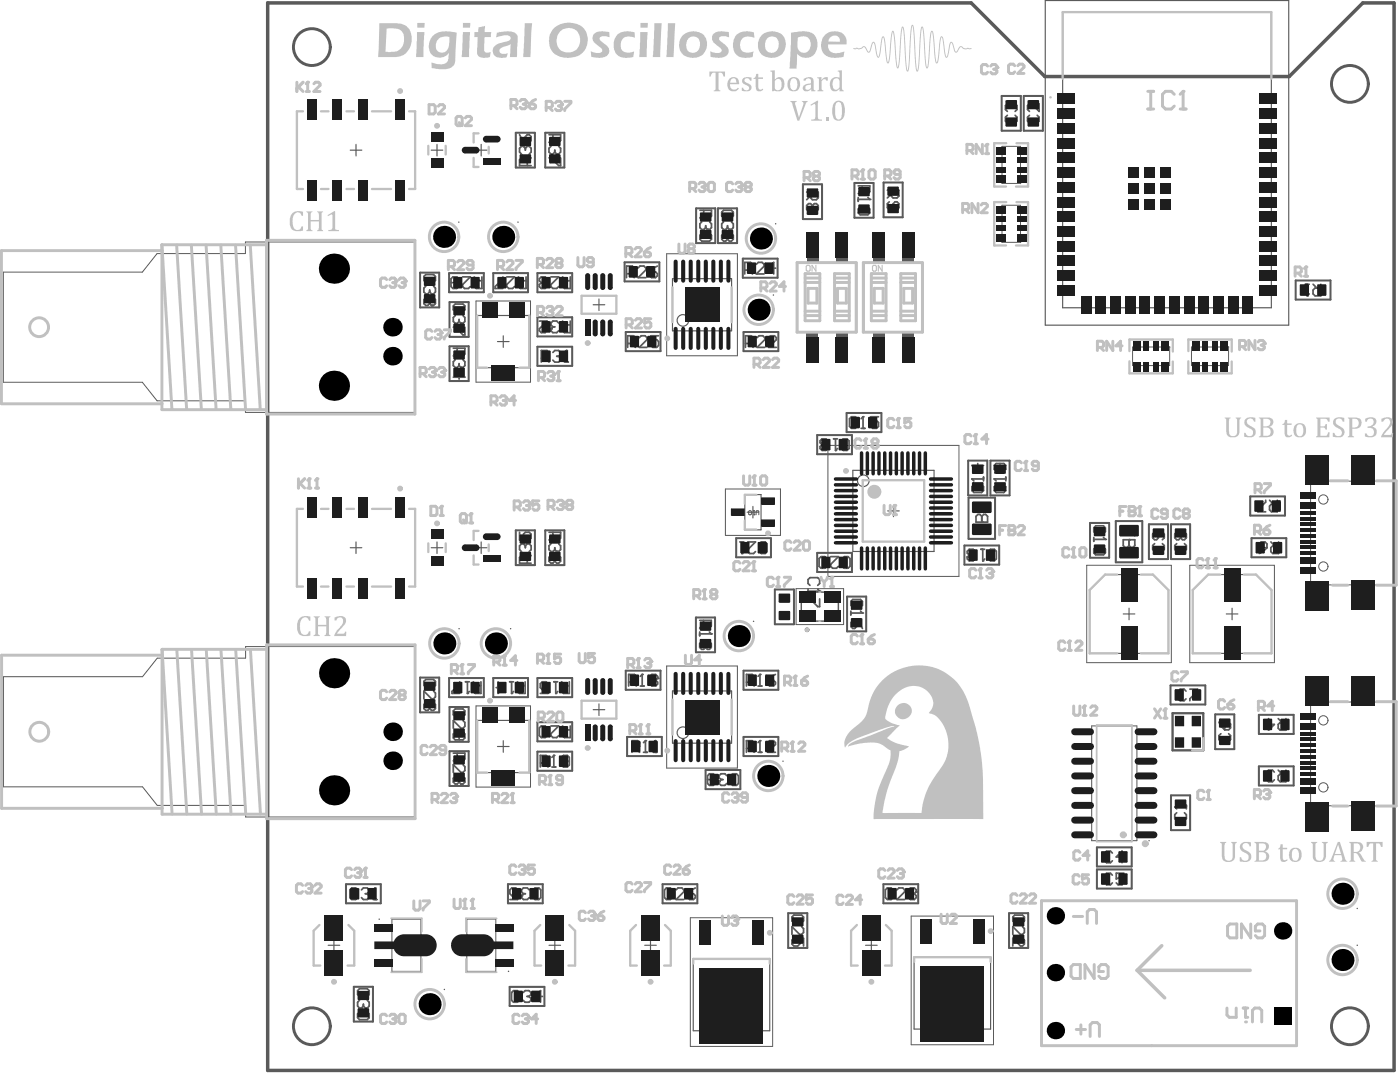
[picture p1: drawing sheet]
<svg xmlns="http://www.w3.org/2000/svg" width="402mm" height="308mm" viewBox="0 0 402 308" stroke-linecap="round" stroke-linejoin="round" font-family="sans-serif">
<g fill="none" stroke="#5a5a5a" stroke-width=".33">
<path d="M100.5 43.1h3.3M102.2 41.4v3.3M123.8 43.1h3.3M125.4 41.4v3.3M136.4 43.1h3.4M138.1 41.4v3.3M170.2 87.4h3.4M171.9 85.7v3.4M100.5 157.1h3.3M102.2 155.4v3.4M123.8 157.1h3.3M125.4 155.4v3.4"/>
<path d="M136.4 157.1h3.4M138.1 155.4v3.4M170.2 203.5h3.4M171.9 201.9v3.3M94.2 271.1h3.3M95.8 269.5v3.3M157.6 271.1h3.3M159.2 269.5v3.3M185 271.1h3.4M186.7 269.5v3.3M248.4 271.1h3.4M250.1 269.5v3.3"/>
</g>
<g fill="#5a5a5a">
<path d="M108.8 270.3h4.3l1.9-2h6.2l1.6 1.9v1.9l-1.6 1.9h-6.2l-1.9-2h-4.3z"/>
<path d="M108.8 265.3h3.7v1.7h-3.7z"/>
<path d="M108.8 275.3h3.7v1.6h-3.7z"/>
<path d="M375.3 146.7h2.2v.7h-2.2z"/>
<path d="M375.3 148.4h2.2v.6h-2.2z"/>
<path d="M375.3 150h2.2v.7h-2.2z"/>
<path d="M375.3 151.7h2.2v.7h-2.2z"/>
<path d="M375.3 153.4h2.2v.6h-2.2z"/>
<path d="M375.3 155h2.2v.7h-2.2z"/>
<path d="M375.3 156.7h2.2v.7h-2.2z"/>
<path d="M375.3 158.4h2.2v.6h-2.2z"/>
<path d="M375.3 141.6h2.2v1.3h-2.2z"/>
<path d="M375.3 144.2h2.2v1.4h-2.2z"/>
<path d="M375.3 160.2h2.2v1.3h-2.2z"/>
<path d="M375.3 162.8h2.2v1.4h-2.2z"/>
<path d="M388.9 134h4v4.4h-4z"/>
<path d="M388.9 167.4h4v4.3h-4z"/>
<path d="M376.1 167.4h3.7v4.3h-3.7z"/>
<path d="M376.1 134h3.7v4.4h-3.7z"/>
<path d="M327.5 238.7h2.3v1.5h-2.3z"/>
<path d="M326.3 238.7h1.2v1.5h-1.2z"/>
<path d="M327.5 234.5h2.3v1.4h-2.3z"/>
<path d="M326.3 234.5h1.2v1.4h-1.2z"/>
<path d="M327.5 230.3h2.3v1.4h-2.3z"/>
<path d="M326.3 230.3h1.2v1.4h-1.2z"/>
<path d="M327.5 226.1h2.3v1.4h-2.3z"/>
<path d="M326.3 226.1h1.2v1.4h-1.2z"/>
<path d="M327.5 221.8h2.3v1.5h-2.3z"/>
<path d="M326.3 221.8h1.2v1.5h-1.2z"/>
<path d="M327.5 217.6h2.3v1.4h-2.3z"/>
<path d="M326.3 217.6h1.2v1.4h-1.2z"/>
<path d="M327.5 213.4h2.3v1.4h-2.3z"/>
<path d="M326.3 213.4h1.2v1.4h-1.2z"/>
<path d="M327.5 209.2h2.3v1.4h-2.3z"/>
<path d="M326.3 209.2h1.2v1.4h-1.2z"/>
<path d="M309.8 238.7h2.4v1.5h-2.4z"/>
<path d="M312.1 238.7h1.3v1.5h-1.3z"/>
<path d="M309.8 234.5h2.4v1.4h-2.4z"/>
<path d="M312.1 234.5h1.3v1.4h-1.3z"/>
<path d="M309.8 230.3h2.4v1.4h-2.4z"/>
<path d="M312.1 230.3h1.3v1.4h-1.3z"/>
<path d="M309.8 226.1h2.4v1.4h-2.4z"/>
<path d="M312.1 226.1h1.3v1.4h-1.3z"/>
<path d="M309.8 221.8h2.4v1.5h-2.4z"/>
<path d="M312.1 221.8h1.3v1.5h-1.3z"/>
<path d="M309.8 217.6h2.4v1.4h-2.4z"/>
<path d="M312.1 217.6h1.3v1.4h-1.3z"/>
<path d="M309.8 213.4h2.4v1.4h-2.4z"/>
<path d="M312.1 213.4h1.3v1.4h-1.3z"/>
<path d="M309.8 209.2h2.4v1.4h-2.4z"/>
<path d="M312.1 209.2h1.3v1.4h-1.3z"/>
<path d="M375.3 210.1h2.2v.6h-2.2z"/>
<path d="M375.3 211.7h2.2v.7h-2.2z"/>
<path d="M375.3 213.4h2.2v.7h-2.2z"/>
<path d="M375.3 215.1h2.2v.6h-2.2z"/>
<path d="M375.3 216.7h2.2v.7h-2.2z"/>
<path d="M375.3 218.4h2.2v.6h-2.2z"/>
<path d="M375.3 220h2.2v.7h-2.2z"/>
<path d="M375.3 221.7h2.2v.7h-2.2z"/>
<path d="M375.3 204.9h2.2v1.3h-2.2z"/>
<path d="M375.3 207.6h2.2v1.3h-2.2z"/>
<path d="M375.3 223.5h2.2v1.4h-2.2z"/>
<path d="M375.3 226.2h2.2v1.3h-2.2z"/>
<path d="M388.9 197.4h4v4.3h-4z"/>
<path d="M388.9 230.8h4v4.3h-4z"/>
<path d="M376.1 230.8h3.7v4.3h-3.7z"/>
<path d="M376.1 197.4h3.7v4.3h-3.7z"/>
<path d="M92.8 74.1h6v5.9h-6z"/>
<path d="M92.8 107.6h6v6h-6z"/>
<path d="M92.9 190.1h6v6h-6z"/>
<path d="M92.9 223.7h6v6h-6z"/>
<path d="M121 287.2h4.6v1.6h-4.6z"/>
<path d="M342.5 103.9h1.6v1h-1.6z"/>
<path d="M347.8 103.9h1.6v1h-1.6z"/>
<path d="M342.5 99.5h1.6v1h-1.6z"/>
<path d="M345.1 103.9h1.7v1h-1.7z"/>
<path d="M345.1 99.5h1.7v1h-1.7z"/>
<path d="M347.8 99.5h1.6v1h-1.6z"/>
<path d="M350.4 103.9h1.7v1h-1.7z"/>
<path d="M350.4 99.5h1.7v1h-1.7z"/>
<path d="M333.5 99.5h1.7v1h-1.7z"/>
<path d="M333.5 103.9h1.7v1h-1.7z"/>
<path d="M330.9 99.5h1.6v1h-1.6z"/>
<path d="M328.2 99.5h1.7v1h-1.7z"/>
<path d="M328.2 103.9h1.7v1h-1.7z"/>
<path d="M325.6 99.5h1.6v1h-1.6z"/>
<path d="M330.9 103.9h1.6v1h-1.6z"/>
<path d="M325.6 103.9h1.6v1h-1.6z"/>
<path d="M140 183.7h4.6v1.7h-4.6z"/>
<path d="M240 72.5h3.3v2.9h-3.3z"/>
<path d="M231.5 72.5h3.4v2.9h-3.4z"/>
<path d="M239.9 95.2h3.4v2.9h-3.4z"/>
<path d="M240.6 98.1h2v2.7h-2z"/>
<path d="M232.2 98.1h2v2.7h-2z"/>
<path d="M240.6 69.8h2v2.7h-2z"/>
<path d="M232.2 69.8h2v2.7h-2z"/>
<path d="M231.5 95.2h3.3v2.9h-3.3z"/>
<path d="M142.3 265.3h3.7v1.7h-3.7z"/>
<path d="M142.3 275.3h3.7v1.6h-3.7z"/>
<path d="M133.6 268.3h6.2l1.9 2h4.3v1.7h-4.3l-1.9 2h-6.2l-1.6-1.9v-1.9z"/>
<path d="M291.9 67.3h1v1.7h-1z"/>
<path d="M287.6 67.3h1v1.7h-1z"/>
<path d="M291.9 64.7h1v1.6h-1z"/>
<path d="M291.9 62h1v1.7h-1z"/>
<path d="M287.6 62h1v1.7h-1z"/>
<path d="M291.9 59.4h1v1.6h-1z"/>
<path d="M287.6 64.7h1v1.6h-1z"/>
<path d="M287.6 59.4h1v1.6h-1z"/>
<path d="M287.6 42.5h1v1.6h-1z"/>
<path d="M287.6 47.8h1v1.7h-1z"/>
<path d="M291.9 42.5h1v1.6h-1z"/>
<path d="M287.6 45.1h1v1.7h-1z"/>
<path d="M291.9 45.1h1v1.7h-1z"/>
<path d="M291.9 47.8h1v1.7h-1z"/>
<path d="M287.6 50.5h1v1.6h-1z"/>
<path d="M291.9 50.5h1v1.6h-1z"/>
<path d="M383 274.5h4.6v1.7h-4.6z"/>
<path d="M218.2 221.7h4.6v1.7h-4.6z"/>
<path d="M259 72.5h3.3v2.9h-3.3z"/>
<path d="M250.5 72.5h3.4v2.9h-3.4z"/>
<path d="M258.9 95.2h3.4v2.9h-3.4z"/>
<path d="M259.7 98.1h2v2.7h-2z"/>
<path d="M251.2 98.1h2v2.7h-2z"/>
<path d="M259.7 69.8h2v2.7h-2z"/>
<path d="M251.2 69.8h2v2.7h-2z"/>
<path d="M250.5 95.2h3.3v2.9h-3.3z"/>
<path d="M384.5 254h1.7v4.7h-1.7z"/>
<path d="M125.2 183.7h4.7v1.7h-4.7z"/>
<path d="M209.7 181.6h4.7v1.7h-4.7z"/>
<path d="M215.4 88h4.7v1.7h-4.7z"/>
<path d="M216.1 67.6h4.6v1.6h-4.6z"/>
<path d="M142.1 67.1h4.7v1.7h-4.7z"/>
<path d="M125.1 67.1h4.7v1.7h-4.7z"/>
<circle cx="108.8" cy="263.6" r=".21"/>
<circle cx="375.3" cy="171.8" r=".21"/>
<circle cx="329.8" cy="241.1" r=".21"/>
<circle cx="375.3" cy="235.1" r=".21"/>
<circle cx="119.1" cy="69.4" r=".21"/>
<circle cx="112.6" cy="93.8" r="1"/>
<circle cx="112.6" cy="102.2" r="1"/>
<circle cx="119.1" cy="185.4" r=".21"/>
<circle cx="112.7" cy="209.9" r="1"/>
<circle cx="112.7" cy="218.2" r="1"/>
<circle cx="127.5" cy="283.8" r=".21"/>
<circle cx="352.6" cy="99.5" r=".21"/>
<circle cx="335.7" cy="99.5" r=".21"/>
<circle cx="146.5" cy="180.3" r=".21"/>
<circle cx="145.9" cy="278.6" r=".21"/>
<circle cx="292.9" cy="69.5" r=".21"/>
<circle cx="292.9" cy="52.6" r=".21"/>
<circle cx="389.5" cy="271.1" r=".21"/>
<circle cx="224.7" cy="218.3" r=".21"/>
<circle cx="389.5" cy="260.6" r=".21"/>
<circle cx="131.8" cy="180.3" r=".21"/>
<circle cx="216.3" cy="178.2" r=".21"/>
<circle cx="222" cy="84.6" r=".21"/>
<circle cx="222.6" cy="64.2" r=".21"/>
<circle cx="148.7" cy="63.7" r=".21"/>
<circle cx="131.7" cy="63.7" r=".21"/>
</g>
<g fill="none" stroke="#5a5a5a" stroke-width=".29">
<path d="M287.6 58.9h5.3v10.6h-5.3zM287.6 42h5.3v10.6h-5.3zM1 78.1h39.9l4.2-5.4h25.3v-3.3h48.7v48.9h-48.7v-3.3h-25.3l-4.2-5.4h-39.9zM191.3 72.8h20.3v29.2h-20.3zM228.9 75.3h17v20h-17zM247.9 75.3h17v20h-17zM136.6 86.3h15.7v23.3h-15.7zM325.1 99.5h10.6v5.4h-10.6zM342 99.5h10.6v5.4h-10.6zM237.6 127.7h37.6v37.6h-37.6zM376.2 138h24.4v29.7l-24.4 .1zM208.2 140.3h15.8v13.3h-15.8z"/>
<path d="M228.5 168.8h13.6v10.3h-13.6zM311.9 162.1h24.3v28h-24.3zM341.5 162.1h24.3v28h-24.3zM1 194.1h39.9l4.2-5.3h25.4v-3.4h48.6v48.9h-48.6v-3.3h-25.4l-4.2-5.3h-39.9zM191.3 191h20.3v29.3h-20.3zM136.6 202.5h15.7v23.2h-15.7zM313.3 208.2h13v32.9h-13zM376.2 201.4h24.4v29.7h-24.4zM112.5 263.6h8.3v15h-8.3zM134 263.6h8.3v15h-8.3zM198.1 263.2h23.7v36.9h-23.7zM261.5 262.7h23.6v37h-23.6z"/>
<circle cx="127.5" cy="67.9" r="4.2"/>
<circle cx="144.4" cy="67.9" r="4.2"/>
<circle cx="218.4" cy="68.4" r="4.2"/>
<circle cx="217.7" cy="88.8" r="4.2"/>
<circle cx="127.5" cy="184.5" r="4.2"/>
<circle cx="142.3" cy="184.5" r="4.2"/>
<circle cx="212.1" cy="182.4" r="4.2"/>
<circle cx="220.5" cy="222.6" r="4.2"/>
<circle cx="385.3" cy="256.3" r="4.2"/>
<circle cx="385.3" cy="275.3" r="4.2"/>
<circle cx="123.3" cy="288" r="4.2"/>
</g>
<g fill="none" stroke="#5a5a5a" stroke-width=".33">
<path d="M300 .2h69.9v93.1h-69.9zM305 3.5h59.9v84.8h-59.9zM193 79.9h17v15h-17zM137 90.5h14.9v15h-14.9zM142.8 98h3.3M144.4 96.3v3.3M199.8 87.4h3.4M201.5 85.7v3.4M244.8 134.9h23.3v23.3h-23.3zM213.8 141.9h4.6v10.1h-4.6zM214.4 146.9h3.4M216.1 145.2v3.4"/>
<path d="M254.8 146.5h3.3M256.4 144.9v3.3M312.7 169.2l4.5-4.4h13.7l4.5 4.4v18.2h-22.7zM322.4 176.1h3.3M324 174.4v3.4M342.3 169.2l4.5-4.4h13.7l4.4 4.4v18.2h-22.6zM352 176.1h3.3M353.6 174.4v3.4M193 198.2h17v14.9h-17zM137 206.6h14.9v15h-14.9zM142.8 214.1h3.3M144.4 212.4v3.4"/>
<path d="M199.8 205.7h3.4M201.5 204v3.3M199 275h21.9v20.6h-21.9zM262.4 274.5h21.9v20.7h-21.9zM273.3 279.5v3.4M208.3 281.7h3.3M209.9 280v3.3M271.7 281.2h3.3"/>
</g>
<path d="M76.8 .8h201.9l21.2 21.2h70.1l21.1-21.2h9v306.2h-323.3z" fill="none" stroke="#5a5a5a" stroke-width="1"/>
<g fill="none" stroke="#5a5a5a" stroke-width=".85">
<circle cx="89.5" cy="13.5" r="5.3"/>
<circle cx="387.4" cy="24.1" r="5.3"/>
<circle cx="89.5" cy="294.3" r="5.3"/>
<circle cx="387.4" cy="294.3" r="5.3"/>
</g>
<g fill="none" stroke="#5a5a5a" stroke-width=".58">
<path d="M148 38.1h5.5v10h-5.5zM156.5 38.1h5.5v10h-5.5zM287.5 27.5h5.5v10h-5.5zM293.8 27.5h5.5v10h-5.5zM199.8 59.8h5.5v9.9h-5.5zM206.1 59.8h5.4v9.9h-5.4zM230.4 52.9h5.5v9.9h-5.5zM245.2 52.5h5.5v10h-5.5zM253.6 52.3h5.5v10h-5.5zM120.6 78.2h5.5v10h-5.5zM128.9 78.3h10v5.5h-10zM141.6 78.3h9.9v5.5h-9.9z"/>
<path d="M154.2 78.3h10v5.5h-10zM179.3 75.2h9.9v5.5h-9.9zM213.2 74.2h10v5.5h-10zM129 86.6h5.5v10h-5.5zM129 99.3h5.5v10h-5.5zM154.2 91h10v5.5h-10zM154.2 99.4h10v5.5h-10zM179.6 95.2h10v5.5h-10zM213.4 95.2h10v5.5h-10zM371.9 80.4h10v5.5h-10zM243 118.5h10v5.4h-10zM234.5 124.8h10v5.5h-10z"/>
<path d="M277.9 132.1h5.5v10h-5.5zM284.3 132.1h5.5v10h-5.5zM148 152.1h5.5v10h-5.5zM156.5 152.1h5.5v10h-5.5zM211.3 154.4h10v5.4h-10zM234.5 158.6h10v5.5h-10zM276.8 156.5h10v5.4h-10zM278 142.7h7.6v11.9h-7.6zM312.8 150h5.5v10h-5.5zM320.2 149.5h7.6v11.8h-7.6zM329.7 150.4h5.5v10h-5.5zM336.1 150.4h5.5v10h-5.5z"/>
<path d="M358.8 142.4h10v5.5h-10zM359.2 154.4h10v5.4h-10zM199.7 177.1h5.5v10h-5.5zM222.4 169.1h5.5v9.9h-5.5zM243.1 171.1h5.5v10h-5.5zM120.6 194.3h5.5v10h-5.5zM128.9 194.5h10v5.5h-10zM141.6 194.5h9.9v5.5h-9.9zM154.2 194.5h10v5.5h-10zM179.6 192.4h10v5.4h-10zM213.4 192.4h10v5.4h-10zM336 196.6h9.9v5.5h-9.9z"/>
<path d="M129 202.8h5.5v10h-5.5zM129 215.5h5.5v9.9h-5.5zM154.2 207.1h10v5.5h-10zM154.2 215.6h10v5.5h-10zM180 211.4h10v5.5h-10zM213.4 211.4h10v5.5h-10zM348.8 204.9h5.5v10h-5.5zM361.3 205h10v5.5h-10zM361.3 219.8h10v5.5h-10zM202.5 220.9h10v5.4h-10zM336.1 228.1h5.5v10h-5.5zM99.3 253.6h10v5.5h-10z"/>
<path d="M145.8 253.6h10v5.5h-10zM190.2 253.6h9.9v5.5h-9.9zM253.5 253.6h10v5.5h-10zM314.8 243h10v5.5h-10zM314.8 249.4h10v5.5h-10zM226.2 261.9h5.5v10h-5.5zM289.6 261.9h5.5v10h-5.5zM101.6 283h5.4v10h-5.4zM146.3 283.1h10v5.4h-10z"/>
</g>
<path d="M336.5 204.6h8.9v10.6h-8.9z" fill="none" stroke="#5a5a5a" stroke-width=".67"/>
<path d="M230 169.8h10.6v8.3h-10.6z" fill="none" stroke="#5a5a5a" stroke-width=".42"/>
<path d="M102.6 255.2l-.5-.5h-1.1l-.6 .5v2.2l.6 .6h1.1l.5-.6M103.7 255.2l.6-.5h1.1l.6 .5v.6" fill="none" stroke="#5a5a5a" stroke-width=".5"/>
<circle cx="106" cy="255.8" r=".25" fill="#5a5a5a"/>
<path d="M104.8 256.3h.6M105.4 256.3l.6 .6v.5l-.6 .6h-1.1l-.6-.6M106 255.8l-.6 .5M107.1 258h1.1M107.6 254.7v3.3" fill="none" stroke="#5a5a5a" stroke-width=".5"/>
<circle cx="107.6" cy="254.7" r=".25" fill="#5a5a5a"/>
<path d="M107.6 254.7l-.5 .5M149 284.7l-.5-.6h-1.1l-.6 .6v2.2l.6 .6h1.1l.5-.6M150.2 284.7l.5-.6h1.1l.6 .6v.5" fill="none" stroke="#5a5a5a" stroke-width=".5"/>
<circle cx="152.4" cy="285.2" r=".25" fill="#5a5a5a"/>
<path d="M256.3 255.2l-.5-.5h-1.1l-.6 .5v2.2l.6 .6h1.1l.5-.6M257.4 255.2l.6-.5h1.1l.6 .5v.6l-2.3 2.2h2.3M260.8 255.2l.5-.5h1.1l.6 .5v.6M151.3 285.8h.5M151.8 285.8l.6 .5v.6l-.6 .6h-1.1l-.5-.6M152.4 285.2l-.6 .6M155.7 285.8h-2.2l1.6-1.7v3.4" fill="none" stroke="#5a5a5a" stroke-width=".5"/>
<circle cx="263" cy="255.8" r=".25" fill="#5a5a5a"/>
<g fill="none" stroke="#5a5a5a" stroke-width=".5">
<path d="M322.4 151.5h3.3v2.2M324 154.8v1.7l-.5 .5h-.6l-.5-.5v-1.7h3.3M324 151.5v1.1M331.4 155.9l-.6 .6v1.1l.6 .5h2.2l.6-.5v-1.1l-.6-.6M332.5 152.6v1.7l-.6 .5h-.5l-.6-.5v-1.2l.6-.5h2.2l.6 .5v1.2l-.6 .5M361.4 156l.6-.6h1.1l.5 .6v1.1h-1.6l-.6-.6zM363.3 143.5v.5l-2.3 2.2v.6h2.3M363.6 157.1l-1.1 1.1-1.1 .6M364.4 143.5l1.1 1.1M364.7 155.4l1.2 1.1M366.6 143.5v3.3h-1.7l-.5-.6v-1.1l.5-.5h1.7M367 155.4v3.4h-1.7l-.6-.6v-1.1l.6-.6h1.7"/>
<path d="M261.9 256.3h.5M262.4 256.3l.6 .6v.5l-.6 .6h-1.1l-.5-.6M263 255.8l-.6 .5"/>
</g>
<circle cx="324" cy="154.8" r=".25" fill="#5a5a5a"/>
<path d="M322.4 158.1v1.1M322.4 158.7h3.3M324 154.8v1.7l.6 .5h.6l.5-.5v-1.7" fill="none" stroke="#5a5a5a" stroke-width=".5"/>
<circle cx="325.7" cy="158.7" r=".25" fill="#5a5a5a"/>
<path d="M313.9 154.2v1.1M313.9 154.7h3.4M314.5 153l-.6-.5v-1.1l.6-.6h2.2l.6 .6v1.1l-.6 .5M325.2 158.1l.5 .6" fill="none" stroke="#5a5a5a" stroke-width=".5"/>
<circle cx="317.3" cy="154.7" r=".25" fill="#5a5a5a"/>
<g fill="none" stroke="#5a5a5a" stroke-width=".5">
<path d="M313.9 157.5l.6-.6h2.2l.6 .6v1.1l-.6 .5h-2.2l-.6-.5zM316.7 154.2l.6 .5M337.7 155.9l-.5 .6v1.1l.5 .5h2.2l.6-.5v-1.1l-.6-.6M338.8 153.1l-.5-.5h-.6l-.5 .5v1.2l.5 .5h.6l.5-.5M338.8 153.1l.6-.5h.5l.6 .5v1.2l-.6 .5h-.5l-.6-.5M338.8 153.1v1.2M349.8 207.1l.6 1.1 1.1 1.1M350.4 210.4l-.6 .6v1.1l.6 .6h2.2l.6-.6v-1.1l-.6-.6M351.5 207.7l.6-.6h.5l.6 .6v1.1l-.6 .5h-1.1zM364.1 206.1v3.3l1.6-1.6h-2.2M366.9 206.1l1.1 1.1M369.1 206.1v3.3h-1.7l-.5-.5v-1.1l.5-.6h1.7"/>
<path d="M363.5 223.1v.6l.6 .5h1.1l.5-.5M366.9 220.9l1.1 1.1M369.1 220.9v3.3h-1.7l-.5-.5v-1.1l.5-.6h1.7M319.3 244.7l-.6-.6h-1.1l-.6 .6v2.2l.6 .5h1.1l.6-.5M319.3 251l-.6-.5h-1.1l-.6 .5v2.2l.6 .6h1.1l.6-.6M322.6 245.8h-2.2l1.6-1.7v3.3M322.6 250.5h-2.2v1.6l1.1-.5h.5l.6 .5v1.1l-.6 .6h-1.1l-.5-.6"/>
</g>
<circle cx="363.5" cy="223.1" r=".25" fill="#5a5a5a"/>
<path d="M337.2 231.4h3.3M337.7 233.1l-.5 .6v1.1l.5 .5h2.2l.6-.5v-1.1l-.6-.6M340.5 230.9v1.1M364.1 222.6l-.6 .5M364.1 222.6h.5M365.7 221.4l-.5-.5h-1.1l-.6 .5v.6l.6 .6" fill="none" stroke="#5a5a5a" stroke-width=".5"/>
<circle cx="337.2" cy="231.4" r=".25" fill="#5a5a5a"/>
<path d="M340.4 198.2l-.6-.5h-1.1l-.5 .5v2.2l.5 .6h1.1l.6-.6M341.5 197.7h2.2v.5l-2.2 2.2v.6M206.4 224.2v.5l.5 .6h1.2l.5-.6M209.7 222.5l.6-.6h1.1l.5 .6v2.2l-.5 .6h-1.1l-.6-.6M337.2 231.4l.5 .6" fill="none" stroke="#5a5a5a" stroke-width=".5"/>
<circle cx="206.4" cy="224.2" r=".25" fill="#5a5a5a"/>
<path d="M200.8 177.9h3.3v1.7l-.5 .5h-1.1l-.6-.5v-1.7M201.9 179l-1.1 1.1M200.8 181.3v1.1M200.8 181.8h3.3M205.3 222.5l-.6-.6h-1.1l-.5 .6v2.2l.5 .6h1.1l.6-.6v-.5l-.6-.6h-1.6M206.9 223.6l-.5 .6M206.9 223.6h.6M208.6 222.5l-.5-.6h-1.2l-.5 .6v.5l.5 .6" fill="none" stroke="#5a5a5a" stroke-width=".5"/>
<circle cx="204.1" cy="181.8" r=".25" fill="#5a5a5a"/>
<path d="M207.7 62.5l-.6-.5v-1.1l.6-.6h2.2l.6 .6v1.1l-.6 .5M209.9 63.6l.6 .6v1.1l-.6 .5h-.5M202.5 184.6l.5-.6h.6l.5 .6v1.1l-.5 .5h-.6l-.5-.5M202.5 184.6l-.6-.6h-.5l-.6 .6v1.1l.6 .5h.5l.6-.5M202.5 184.6v1.1M203.6 181.3l.5 .5" fill="none" stroke="#5a5a5a" stroke-width=".5"/>
<circle cx="209.4" cy="65.8" r=".25" fill="#5a5a5a"/>
<path d="M207.7 63.6l-.6 .6v1.1l.6 .5h.5l.6-.5M208.8 65.3l.6 .5M208.8 64.7v.6M208.8 67.5v1.1M208.8 67.5l-.6-.5h-.5l-.6 .5v1.1l.6 .6h.5l.6-.6M208.8 67.5l.6-.5h.5l.6 .5v1.1l-.6 .6h-.5l-.6-.6M374.6 81.5h1.2M375.2 81.5v3.4M376.9 81.5l1.1 1.1M379.1 81.5v3.4h-1.7l-.5-.6v-1.1l.5-.6h1.7" fill="none" stroke="#5a5a5a" stroke-width=".5"/>
<circle cx="375.2" cy="84.9" r=".25" fill="#5a5a5a"/>
<path d="M375.8 84.3l-.6 .6M279 137.4h3.3M279.5 139l-.5 .6v1.1l.5 .6h2.2l.6-.6v-1.1l-.6-.6M282.3 136.8v1.1" fill="none" stroke="#5a5a5a" stroke-width=".5"/>
<circle cx="279" cy="137.4" r=".25" fill="#5a5a5a"/>
<path d="M279 137.4l.5 .5M280.6 132.9v2.3l-1.6-1.7h3.3M285.4 137.4h3.3M285.9 139l-.5 .6v1.1l.5 .6h2.2l.6-.6v-1.1l-.6-.6M288.7 136.8v1.1" fill="none" stroke="#5a5a5a" stroke-width=".5"/>
<circle cx="285.4" cy="137.4" r=".25" fill="#5a5a5a"/>
<path d="M285.4 137.4l.5 .5M287 132.9v1.7l-.5 .6h-.6l-.5-.6v-1.1l.5-.6h2.2l.6 .6v1.1l-.6 .6M281.5 157.5h1.1M282.1 157.5v3.4M283.7 158.1l.6-.6h1.1l.5 .6v2.2l-.5 .6h-1.1l-.6-.6" fill="none" stroke="#5a5a5a" stroke-width=".5"/>
<circle cx="282.1" cy="160.9" r=".25" fill="#5a5a5a"/>
<path d="M277.6 159.8v.5l.6 .6h1.1l.5-.6M282.6 160.3l-.5 .6" fill="none" stroke="#5a5a5a" stroke-width=".5"/>
<circle cx="277.6" cy="159.8" r=".25" fill="#5a5a5a"/>
<path d="M278.2 159.2l-.6 .6M278.2 159.2h.5M279.8 158.1l-.5-.6h-1.1l-.6 .6v.6l.6 .5M231.9 169v1.1M231.9 169.6h3.3M232.5 167.9l-.6-.6v-1.1l.6-.5h2.2l.5 .5v1.1l-.5 .6" fill="none" stroke="#5a5a5a" stroke-width=".5"/>
<circle cx="235.2" cy="169.6" r=".25" fill="#5a5a5a"/>
<path d="M212.4 155.4h1.1M213 155.4v3.4M214.6 155.4h2.2l-2.2 2.2v.6l.6 .6h1.1l.5-.6M217.9 156l.6-.6h1.1l.6 .6v2.2l-.6 .6h-1.1l-.6-.6M231.9 171.8h.6l2.2 2.2h.5v-2.2M234.7 169l.5 .6" fill="none" stroke="#5a5a5a" stroke-width=".5"/>
<circle cx="213" cy="158.8" r=".25" fill="#5a5a5a"/>
<path d="M246.3 53.3h3.3v1.7l-.5 .5h-1.1l-.6-.5v-1.7M246.3 56.6v1.1M246.3 57.2h3.3M247.4 54.4l-1.1 1.1M254.7 54.6h3.3v1.6l-.6 .6h-1.1l-.5-.6v-1.6M255.2 57.9l-.5 .5v1.1l.5 .6h2.2l.6-.6v-1.1l-.6-.5h-.5l-.6 .5v1.7M255.8 55.7l-1.1 1.1M213.5 158.2l-.5 .6" fill="none" stroke="#5a5a5a" stroke-width=".5"/>
<circle cx="249.6" cy="57.2" r=".25" fill="#5a5a5a"/>
<g fill="none" stroke="#5a5a5a" stroke-width=".5">
<path d="M231.5 55.1h3.3v1.6l-.5 .6h-1.1l-.6-.6v-1.6M232.6 56.2l-1.1 1.1M233.2 59l.5-.6h.6l.5 .6v1.1l-.5 .5h-.6l-.5-.5M233.2 59l-.6-.6h-.5l-.6 .6v1.1l.6 .5h.5l.6-.5M233.2 59v1.1M246.3 60l.6-.6h2.2l.5 .6v1.1l-.5 .5h-2.2l-.6-.5zM249.1 56.6l.5 .6M213.8 77.5h1.6l.6-.6v-1.1l-.6-.5h-1.6v3.3M214.9 77.5l1.1 1.1M217.1 75.8l.5-.5h1.1l.6 .5v.6l-2.2 2.2h2.2M222.6 76.9h-2.2l1.7-1.6v3.3M214 98.5h1.6l.6-.5v-1.1l-.6-.6h-1.6v3.3"/>
<path d="M215.1 98.5l1.1 1.1M217.3 96.9l.5-.6h1.1l.6 .6v.5l-2.2 2.2h2.2M220.6 96.9l.6-.6h1.1l.5 .6v.5l-2.2 2.2h2.2M214.2 214.7h1.7l.6-.6v-1.1l-.6-.6h-1.7v3.4M215.3 214.7l1.2 1.1M217.6 215.8h1.1M218.1 212.4v3.4"/>
</g>
<circle cx="218.1" cy="212.4" r=".25" fill="#5a5a5a"/>
<path d="M214.2 195.7h1.7l.6-.6v-1.1l-.6-.6h-1.7v3.4M215.3 195.7l1.2 1.1M217.6 196.8h1.1M218.1 193.4v3.4M218.1 212.4l-.5 .6M220.3 213l.6-.6h1.1l.6 .6v.6l-2.3 2.2h2.3" fill="none" stroke="#5a5a5a" stroke-width=".5"/>
<circle cx="218.1" cy="193.4" r=".25" fill="#5a5a5a"/>
<path d="M218.1 193.4l-.5 .6M220.3 195.1h1.7l.6 .6v.5l-.6 .6h-1.1l-.6-.6zM222.6 193.4l-1.2 .6-1.1 1.1M181.4 214.7h1.6l.6-.6v-1.1l-.6-.6h-1.6v3.4M182.5 214.7l1.1 1.1M184.7 215.8h1.1M185.2 212.4v3.4" fill="none" stroke="#5a5a5a" stroke-width=".5"/>
<circle cx="185.2" cy="212.4" r=".25" fill="#5a5a5a"/>
<path d="M185.2 212.4l-.5 .6M187.5 215.8h1.1M188 212.4v3.4" fill="none" stroke="#5a5a5a" stroke-width=".5"/>
<circle cx="188" cy="212.4" r=".25" fill="#5a5a5a"/>
<path d="M180.4 195.7h1.7l.5-.6v-1.1l-.5-.6h-1.7v3.4M181.5 195.7l1.1 1.1M183.8 196.8h1.1M184.3 193.4v3.4M188 212.4l-.5 .6" fill="none" stroke="#5a5a5a" stroke-width=".5"/>
<circle cx="184.3" cy="193.4" r=".25" fill="#5a5a5a"/>
<path d="M184.3 193.4l-.5 .6M186.5 194l.6-.6h1.1l.5 .6v.5" fill="none" stroke="#5a5a5a" stroke-width=".5"/>
<circle cx="188.7" cy="194.5" r=".25" fill="#5a5a5a"/>
<path d="M187.6 195.1h.6M188.2 195.1l.5 .6v.5l-.5 .6h-1.1l-.6-.6M188.7 194.5l-.5 .6M154.8 208.8l.6-.6h1.1l.5 .6v2.2l-.5 .5h-1.1l-.6-.5zM155.1 218.9h1.6l.6-.6v-1.1l-.6-.5h-1.6v3.3M156.2 218.9l1.1 1.1M158.1 208.2h2.2l-2.2 2.2v.6l.6 .5h1.1l.5-.5M158.4 220h1.1M159 216.7v3.3M161.5 208.2l1.1 1.1M163.7 208.2v3.3h-1.7l-.5-.5v-1.1l.5-.6h1.7" fill="none" stroke="#5a5a5a" stroke-width=".5"/>
<circle cx="159" cy="216.7" r=".25" fill="#5a5a5a"/>
<path d="M159 195.6h1.1M159.5 195.6v3.3M161.2 195.6l1.1 1.1M163.4 195.6v3.3h-1.7l-.5-.6v-1.1l.5-.5h1.7M159 216.7l-.6 .5M163.4 218.3h-1.7l-.5-.5v-.6l.5-.5h1.1l.6 .5v2.2l-.6 .6h-1.1l-.5-.6" fill="none" stroke="#5a5a5a" stroke-width=".5"/>
<circle cx="159.5" cy="198.9" r=".25" fill="#5a5a5a"/>
<path d="M146.3 195.6h1.1M146.8 195.6v3.3M148.5 195.6l1.1 1.1M150.7 195.6v3.3h-1.7l-.5-.6v-1.1l.5-.5h1.7M157.3 196.1l-.6-.5h-1.1l-.5 .5v1.1l.5 .6h.6l1.1-.6v1.7h-2.2M160.1 198.3l-.6 .6" fill="none" stroke="#5a5a5a" stroke-width=".5"/>
<circle cx="146.8" cy="198.9" r=".25" fill="#5a5a5a"/>
<path d="M133.6 195.6h1.1M134.2 195.6v3.3M135.8 195.6l1.1 1.1M138 195.6v3.3h-1.6l-.6-.6v-1.1l.6-.5h1.6M143 195.6v3.3l1.6-1.7h-2.2M147.4 198.3l-.6 .6" fill="none" stroke="#5a5a5a" stroke-width=".5"/>
<circle cx="134.2" cy="198.9" r=".25" fill="#5a5a5a"/>
<path d="M131.9 195.6v.5l-2.2 2.2v.6h2.2M134.7 198.3l-.5 .6M130.1 216h3.3v1.7l-.5 .5h-1.1l-.6-.5v-1.7M130.7 205.6l-.6-.6v-1.1l.6-.6h2.2l.5 .6v1.1l-.5 .6M130.7 210l-.6 .5v1.2l.6 .5h2.2l.5-.5v-1.2l-.5-.5h-.6l-.5 .5v1.7M131.2 217.1l-1.1 1.1M132.9 206.7l.5 .5v1.1l-.5 .6h-.6l-2.2-2.2v2.2M132.9 219.3l.5 .6v1.1l-.5 .6h-.6l-2.2-2.3v2.3M132.9 222.7l.5 .5v1.1l-.5 .6h-.6" fill="none" stroke="#5a5a5a" stroke-width=".5"/>
<circle cx="132.3" cy="224.9" r=".25" fill="#5a5a5a"/>
<path d="M157.6 152.7h3.3v1.6l-.6 .6h-1.1l-.5-.6v-1.6M158.7 153.8l-1.1 1.1M160.3 156l.6 .5v1.1l-.6 .6h-.5M122.2 197.1l-.6-.5v-1.2l.6-.5h2.2l.6 .5v1.2l-.6 .5M124.4 198.2l.6 .6v1.1l-.6 .5h-.5l-2.3-2.2v2.2M123.3 202.1l.6-.6h.5l.6 .6v1.1l-.6 .6h-.5l-.6-.6M123.3 202.1l-.5-.6h-.6l-.6 .6v1.1l.6 .6h.6l.5-.6M123.3 202.1v1.1M130.7 222.7l-.6 .5v1.1l.6 .6h.5l.6-.6M131.8 224.3l.5 .6M131.8 223.8v.5" fill="none" stroke="#5a5a5a" stroke-width=".5"/>
<circle cx="159.8" cy="158.2" r=".25" fill="#5a5a5a"/>
<path d="M150.2 156h-.5l-.6 .5v1.1l.6 .6M152.4 159.3l-1.1 1.1M158.1 156l-.5 .5v1.1l.5 .6h.6l.5-.6M159.2 157.6l.6 .6M159.2 157.1v.5M159.2 159.9v1.1M159.2 159.9l-.5-.6h-.6l-.5 .6v1.1l.5 .5h.6l.5-.5M159.2 159.9l.6-.6h.5l.6 .6v1.1l-.6 .5h-.5l-.6-.5M151.3 161.5v-1.6l-.5-.6h-1.1l-.6 .6v1.6h3.3" fill="none" stroke="#5a5a5a" stroke-width=".5"/>
<circle cx="150.2" cy="156" r=".25" fill="#5a5a5a"/>
<path d="M200.9 60.3h3.3v1.7l-.6 .5h-1.1l-.5-.5v-1.7M202 61.4l-1.1 1.1M203.6 63.6l.6 .6v1.1l-.6 .5h-.5M149.1 152.7v2.2h1.7l-.6-1.1v-.6l.6-.5h1.1l.5 .5v1.1l-.5 .6M150.2 156l.6 .5M150.8 156.5v.6M150.8 156.5l.5-.5h.6l.5 .5v1.1l-.5 .6" fill="none" stroke="#5a5a5a" stroke-width=".5"/>
<circle cx="203.1" cy="65.8" r=".25" fill="#5a5a5a"/>
<g fill="none" stroke="#5a5a5a" stroke-width=".5">
<path d="M179.8 78.5h1.7l.5-.5v-1.1l-.5-.6h-1.7v3.3M180.9 78.5l1.1 1.1M183.1 76.9l.6-.6h1.1l.6 .6v.5l-2.3 2.2h2.3M186.5 78h1.6l.6 .5v.6l-.6 .5h-1.1l-.5-.5zM188.7 76.3l-1.1 .6-1.1 1.1M200.9 67.5l.5-.5h2.2l.6 .5v1.1l-.6 .6h-2.2l-.5-.6zM201.4 63.6l-.5 .6v1.1l.5 .5h.6l.5-.5M202.5 65.3l.6 .5M202.5 64.7v.6M158.1 94.3v.6l.6 .5h1.1l.5-.5M161.5 92.1l1.1 1.1M163.7 92.1v3.3h-1.7l-.5-.5v-1.2l.5-.5h1.7"/>
<path d="M180.2 98.5h1.6l.6-.5v-1.1l-.6-.6h-1.6v3.3M181.3 98.5l1.1 1.1M183.5 96.9l.5-.6h1.1l.6 .6v.5l-2.2 2.2h2.2M189 96.3h-2.2v1.7l1.1-.6h.6l.5 .6v1.1l-.5 .5h-1.1l-.6-.5"/>
</g>
<circle cx="158.1" cy="94.3" r=".25" fill="#5a5a5a"/>
<path d="M154.8 92.1h2.2l-2.2 2.2v.6l.6 .5h1.1l.5-.5M158.7 93.7l-.6 .6M158.7 93.7h.5M160.3 92.6l-.5-.5h-1.1l-.6 .5v.6l.6 .5M155.4 102.7h1.6l.6-.5v-1.1l-.6-.6h-1.6v3.4M156.5 102.7l1.1 1.2M158.7 101.1l.5-.6h1.1l.6 .6v.5" fill="none" stroke="#5a5a5a" stroke-width=".5"/>
<circle cx="160.9" cy="101.6" r=".25" fill="#5a5a5a"/>
<path d="M159.8 102.2h.5M160.3 102.2l.6 .5v.6l-.6 .6h-1.1l-.5-.6M160.9 101.6l-.6 .6M162 103.9h1.1M162.6 100.5v3.4" fill="none" stroke="#5a5a5a" stroke-width=".5"/>
<circle cx="162.6" cy="100.5" r=".25" fill="#5a5a5a"/>
<g fill="none" stroke="#5a5a5a" stroke-width=".5">
<path d="M131.7 80l-.6-.6h-1.1l-.6 .6v2.2l.6 .5h1.1l.6-.5v-.6l-.6-.5h-1.7M132.8 79.4h2.2l-2.2 2.2v.6l.5 .5h1.1l.6-.5M136.1 79.4l1.1 1.1M138.3 79.4v3.3h-1.7l-.5-.5v-1.1l.5-.6h1.7M144.3 79.4v.6l-2.2 2.2v.5h2.2M145.4 79.4h2.3l-2.3 2.2v.6l.6 .5h1.1l.6-.5M148.8 79.4l1.1 1.1M151 79.4v3.3h-1.7l-.5-.5v-1.1l.5-.6h1.7M158.1 79.4h2.2l-2.2 2.2v.6l.6 .5h1.1l.5-.5M161.5 79.4l1.1 1.1M163.7 79.4v3.3h-1.7l-.5-.5v-1.1l.5-.6h1.7M122.2 81l-.6-.6v-1.1l.6-.5h2.2l.6 .5v1.1l-.6 .6"/>
<path d="M124.4 82.1l.6 .5v1.1l-.6 .6h-.5M155.4 81.1l-.6 .5v.6l.6 .5h1.1l.5-.5v-.6l-.5-.5M155.4 81.1l-.6-.6v-.5l.6-.6h1.1l.5 .6v.5l-.5 .6M155.4 81.1h1.1M162.6 100.5l-.6 .6"/>
</g>
<circle cx="123.9" cy="84.3" r=".25" fill="#5a5a5a"/>
<path d="M122.2 82.1l-.6 .5v1.1l.6 .6h.6l.5-.6M123.3 83.7l.6 .6M123.3 83.2v.5M124.4 85.4l.6 .6v1.1l-.6 .5h-.5" fill="none" stroke="#5a5a5a" stroke-width=".5"/>
<circle cx="123.9" cy="87.6" r=".25" fill="#5a5a5a"/>
<path d="M122.2 85.4l-.6 .6v1.1l.6 .5h.6l.5-.5M123.3 87.1l.6 .5M123.3 86.5v.6M130.7 89.4l-.6-.5v-1.1l.6-.6h2.2l.5 .6v1.1l-.5 .5M132.9 90.5l.5 .6v1.1l-.5 .5h-.6" fill="none" stroke="#5a5a5a" stroke-width=".5"/>
<circle cx="132.3" cy="92.7" r=".25" fill="#5a5a5a"/>
<path d="M130.1 93.9h.6l2.2 2.2h.5v-2.2M130.1 99.9h3.3v1.6l-.5 .6h-1.1l-.6-.6v-1.6M130.7 90.5l-.6 .6v1.1l.6 .5h.5l.6-.5M131.8 92.2l.5 .5M131.8 91.6v.6M131.2 101l-1.1 1.1M132.9 103.2l.5 .6v1.1l-.5 .5h-.6" fill="none" stroke="#5a5a5a" stroke-width=".5"/>
<circle cx="132.3" cy="105.4" r=".25" fill="#5a5a5a"/>
<path d="M157.6 38.6h3.3v1.7l-.6 .6h-1.1l-.5-.6v-1.7M158.7 39.7l-1.1 1.2M160.3 42l.6 .5v1.1l-.6 .6h-.5M130.1 108.2h3.3l-1.6-1.7v2.2M130.7 103.2l-.6 .6v1.1l.6 .5h.5l.6-.5M131.8 104.9l.5 .5M131.8 104.3v.6" fill="none" stroke="#5a5a5a" stroke-width=".5"/>
<circle cx="159.8" cy="44.2" r=".25" fill="#5a5a5a"/>
<path d="M150.2 42h-.5l-.6 .5v1.1l.6 .6M151.3 47.5v-1.7l-.5-.5h-1.1l-.6 .5v1.7h3.3M152.4 45.3l-1.1 1.1M157.6 45.3h.5l2.2 2.2h.6v-2.2M158.1 42l-.5 .5v1.1l.5 .6h.6l.5-.6M159.2 43.6l.6 .6M159.2 43.1v.5" fill="none" stroke="#5a5a5a" stroke-width=".5"/>
<circle cx="150.2" cy="42" r=".25" fill="#5a5a5a"/>
<g fill="none" stroke="#5a5a5a" stroke-width=".5">
<path d="M149.1 38.6l.6 1.1 1.1 1.2M150.8 39.2l.5-.6h.6l.5 .6v1.1l-.5 .6h-1.1zM150.2 42l.6 .5M150.8 42.5v.6M150.8 42.5l.5-.5h.6l.5 .5v1.1l-.5 .6M239.2 125.9h1.2M239.8 125.9v3.3M241.5 126.4l.5-.5h1.1l.6 .5v2.2l-.6 .6h-1.1l-.5-.6M227.9 264.7l-.6-.6v-1.1l.6-.5h2.2l.5 .5v1.1l-.5 .6M227.9 269.1l-.6 .6v1.1l.6 .5h1.1l.5-.5v-.6l-.5-1.1h1.6v2.2M230.1 265.8l.5 .5v1.2l-.5 .5h-.6l-2.2-2.2v2.2M291.2 264.7l-.5-.6v-1.1l.5-.5h2.3l.5 .5v1.1l-.5 .6"/>
<path d="M293.5 265.8l.5 .5v1.2l-.5 .5h-.6l-2.2-2.2v2.2M293.5 269.1l.5 .6v1.1l-.5 .5h-.6l-2.2-2.2v2.2"/>
</g>
<circle cx="239.8" cy="129.2" r=".25" fill="#5a5a5a"/>
<path d="M235.9 127.5l-.5 .6v.5l.5 .6h1.1l.6-.6v-.5l-.6-.6M235.9 127.5l-.5-.5v-.6l.5-.5h1.1l.6 .5v.6l-.6 .5M235.9 127.5h1.1M240.4 128.6l-.6 .6M280.1 150.9v2.2h3.3M280.1 149.8h3.3v-1.7l-.5-.6h-.6l-.5 .6v1.7M281.8 152v1.1" fill="none" stroke="#5a5a5a" stroke-width=".5"/>
<circle cx="281.8" cy="149.8" r=".25" fill="#5a5a5a"/>
<path d="M280.1 149.8v-1.7l.6-.6h.5l.6 .6v1.7M283.4 144.2v2.2l-2.2-2.2h-.5l-.6 .6v1.1l.6 .5M149.7 256.9v.5l.5 .6h1.1l.6-.6M153 255.2l.6-.5h1.1l.5 .5v2.2l-.5 .6h-1.1l-.6-.6" fill="none" stroke="#5a5a5a" stroke-width=".5"/>
<circle cx="149.7" cy="256.9" r=".25" fill="#5a5a5a"/>
<path d="M148.6 255.2l-.6-.5h-1.1l-.6 .5v1.1l.6 .6h.6l1.1-.6v1.7h-2.3M150.2 256.3l-.5 .6M150.2 256.3h.6M151.9 255.2l-.6-.5h-1.1l-.5 .5v.6l.5 .5M192.9 255.2l-.5-.5h-1.1l-.6 .5v2.2l.6 .6h1.1l.5-.6M194 255.2l.6-.5h1.1l.6 .5v.6l-2.3 2.2h2.3M197.4 256.3h1.6l.6 .6v.5l-.6 .6h-1.1l-.5-.6zM199.6 254.7l-1.1 .5-1.1 1.1M103.2 285.8l-.6-.6v-1.1l.6-.5h2.2l.6 .5v1.1l-.6 .6M105.4 286.9l.6 .6v1.1l-.6 .5h-.6" fill="none" stroke="#5a5a5a" stroke-width=".5"/>
<circle cx="104.8" cy="289.1" r=".25" fill="#5a5a5a"/>
<path d="M295.5 33.1l-.6 .5v1.1l.6 .6h2.2l.5-.6v-1.1l-.5-.5M298.2 29.7v2.3l-2.2-2.3h-.5l-.6 .6v1.1l.6 .6M238.4 159.7h2.2l-2.2 2.2v.5l.6 .6h1.1l.5-.6M235.1 160.2l.5-.5h1.2l.5 .5v2.2l-.5 .6h-1.2l-.5-.6zM241.7 160.2l.6-.5h1.1l.6 .5v2.2l-.6 .6h-1.1l-.6-.6M244.2 175.3v1.1M244.2 175.8h3.3M244.8 174.2l-.6-.6v-1.1l.6-.6h2.2l.5 .6v1.1l-.5 .6M102.6 290.8l.6-.6h2.2l.6 .6v1.1l-.6 .5h-2.2l-.6-.5zM103.2 286.9l-.6 .6v1.1l.6 .5h.5l.6-.5M104.3 288.6l.5 .5M104.3 288v.6" fill="none" stroke="#5a5a5a" stroke-width=".5"/>
<circle cx="247.5" cy="175.8" r=".25" fill="#5a5a5a"/>
<path d="M247.7 119.5v3.4M246 120.1l-.5-.6h-1.1l-.6 .6v2.2l.6 .6h1.1l.5-.6M247.1 122.9h1.2M244.2 178.6l.6-.6h1.1v1.7l-.6 .6h-.5l-.6-.6zM245.9 178l1.1 1.1 .5 1.2M247 175.3l.5 .5" fill="none" stroke="#5a5a5a" stroke-width=".5"/>
<circle cx="247.7" cy="119.5" r=".25" fill="#5a5a5a"/>
<path d="M289.1 33.1l-.5 .5v1.1l.5 .6h2.2l.6-.6v-1.1l-.6-.5M289.7 29.7h-.6l-.5 .6v1.1l.5 .6M247.7 119.5l-.6 .6M252.1 119.5h-2.2v1.7l1.1-.6h.6l.5 .6v1.1l-.5 .6h-1.1l-.6-.6" fill="none" stroke="#5a5a5a" stroke-width=".5"/>
<circle cx="289.7" cy="29.7" r=".25" fill="#5a5a5a"/>
<path d="M289.7 29.7l.5 .6M290.2 30.3v.5M290.2 30.3l.6-.6h.5l.6 .6v1.1l-.6 .6" fill="none" stroke="#5a5a5a" stroke-width=".5"/>
<g fill="none" stroke="#5a5a5a" stroke-width=".33">
<circle cx="196" cy="91.9" r="1.66"/>
<circle cx="247.8" cy="137.9" r="1.66"/>
<circle cx="196" cy="210.2" r="1.66"/>
</g>
<circle cx="338.5" cy="206.7" r=".33" fill="none" stroke="#5a5a5a" stroke-width=".83"/>
<circle cx="231.6" cy="180.6" r=".33" fill="none" stroke="#5a5a5a" stroke-width=".67"/>
<g fill="none" stroke="#5a5a5a" stroke-width=".29">
<path d="M215.1 146.5l.6 .2v.8l-.2 .1-.6-.1v-.8zM216.2 146.5h.4M216.4 147.6h.1M216.4 146.5v1.1M216.6 147.5l-.2 .1M217 147.6v-.9l.2-.2 .6 .2v.9"/>
<circle cx="379.8" cy="143.3" r="1.33"/>
<circle cx="379.8" cy="162.5" r="1.33"/>
<circle cx="379.8" cy="206.6" r="1.33"/>
<circle cx="379.8" cy="225.8" r="1.33"/>
</g>
<g fill="#c0c0c0">
<path d="M244.9 13.8l.6 .1 .4-.2 .7 .2 1.5-.7 1.3 1.7 .9-2.6 .6-.3 .4 .9 .5 2.7a.34 .34 0 0 0 0 .4 .34 .34 0 0 0 .4 .1l1-5.5a.44 .44 0 0 1 .6-.1 .44 .44 0 0 1 .1 .6l.6 5.6 .4 1.2 .3-2 .6-6.3 .3-.7h.3l.4 1.4 .5 6.9 .4 2.1 .9-10.8a.72 .72 0 0 1 .6-.9l.4 1.7 .5 8.5 .4 2.4 1-12.6 .2-.5h.3l.3 .7 .6 10.2 .4 2.2 .3-2.4 .7-9.7a.34 .34 0 0 1 .3-.5 .34 .34 0 0 1 .4 .4l.7 9.5 .4 1.8 .3-2.1 .7-8a.39 .39 0 0 1 .5-.3 .39 .39 0 0 1 .3 .5l.9 8.5 .4-1.2 .5-5.1 .5-1.2 .3 .1 .2 .5 .7 4.8a.25 .25 0 0 0 .1 .3 .25 .25 0 0 0 .3 0l.6-3.2 .5-.9 .6 .3 .6 2.2 .3 .4 1.3-1.7 1.4 .7 .7-.2 1 .1a.84 .84 0 0 1-1.1 .2l-1.1 .1-.8-.6-1.1 1.5-.4 .1-.4-.4-.6-2.1-.3-.3-.8 3.6-.3 .5-.3 .2-.5-1.2-.6-4.1a.28 .28 0 0 0 0-.4 .28 .28 0 0 0-.4 0l-.7 6-.2 1-.4 .3-.3-.3-.2-1-.5-6-.4-1.7-.3 1.7-.6 7.7-.2 .9-.3 .1-.3-.4-.2-1.3-.5-8-.4-1.9-1 12.1a.38 .38 0 0 1-.5 .4 .38 .38 0 0 1-.2-.6l-.7-10.5-.3-2-.4 2.8-.7 9.8a.41 .41 0 0 1-.5 .5 .41 .41 0 0 1-.2-.6l-1-11.9-.4 1.9-.4 7.1-.4 2.4a.33 .33 0 0 1-.4 .2 .33 .33 0 0 1-.2-.5l-1-9.9-.4 1.6-.5 6-.5 1.4-.3-.2-.2-.6-.7-6.2a.24 .24 0 0 0 0-.3 .24 .24 0 0 0-.3-.1l-.7 4.6-.5 1.1h-.3l-.3-.4-.9-3.8-1.2 2.8-.5-.2-1-1.4-.6 .4-.8 .2-.7-.2-.6 .2-.4-.1z"/>
<path d="M257.5 202.5l.5-.5a2.28 2.28 0 0 1 2.8 .1l.8 1.2v1.1l-.9 1.3-1.4 .6-1.3-.3-1-1.1-.1-1.4z"/>
<path d="M253.1 195.3l2.3-1.9 2.6-1.4 3.7-1 3.1-.1 2.8 .4 3.2 1.3 2.8 2.1 2 2.2 1.3 2.1 1.1 2.9 2.1 6.9 1.2 5.8 .7 6.6 .2 13.7h-31.5l.2-3.1 .7-3.9 .7-2.3 2.9-6.8 .4-2-.1-1.6-2.5-1.7-2.1-.5-3.1 .1-4.3 1-.1-.2 .5-.5 1.6-.9 11.2-4.3-1 .1-1.9 .5-7.9 3-2.1 1.2-1.3 1.4-.2-1.4 .5-1.6 .9-1.3 3.3-2.9 1.2-1.3 .6-1.3 .6-2.8 .9-2.5 1.2-2zM257 199.2l-1.7 2.5-1 3a1.42 1.42 0 0 0 .2 1.9l1.6 .9 2.1 .5-3.5 3.7 2.3 1.3 3.8 1.1-1.2 .8-1.5 .6-.7 3.7-2.9 7.9-1.2 6 11.1 .1 .7-3.7 1.2-3.3 1.7-3.1 2.9-4.1 .8-2 .5-2.6-.3-3.5-1-2.7-1.1-1.6-1.4-1.4-1.8-.7 1.1-1.7 .2-1.4-.5-1.6-1.5-1.8-1.1-.7-1.3-.4-2.3-.1-2 .7z"/>
</g>
<g fill="none" stroke="#c0c0c0" stroke-width=".67">
<path d="M87 31.9h-1.8v22.3h1.8M92.1 31.9h2.2M99.4 31.9h2.2M106.8 31.9h5.4M117.4 31.9h1.8v22.3h-1.8M137.3 38.2h-1.4v2.7M305 22.6v-19.1h59.9v19.1M92.1 54.2h2.2M99.4 54.2h2.2M106.8 54.2h5.4M122.9 41.8v2.5M127.9 41.8v2.5"/>
<path d="M135.9 45.3v2.6h1.4M140.3 42.1v1.9M288.8 58h-3.5v12.4h3.4M288.8 41.1h-3.5v12.4h3.4M291.7 58h3.4v12.4h-3.5M291.7 41.1h3.4v12.4h-3.5M137 90.5v15h2.8M151.9 90.5v15h-2.8M166.9 84.8h10v5.2h-10zM193 82.4v10M210 82.4v10M324.2 103.6v3.5h12.4v-3.4"/>
<path d="M324.2 100.7v-3.3h12.4v3.4M341.1 103.6v3.5h12.4v-3.4M341.1 100.7v-3.3h12.4v3.4M247.6 137.7h17.6v17.6h-17.6zM87 146h-1.8v22.2h1.8M92.1 146h2.2M99.4 146h2.2M106.8 146h5.4M117.4 146h1.8v22.2h-1.8M122.9 155.8v2.5M127.9 155.8v2.5M135.9 159.3v2.6h1.4"/>
<path d="M137.3 152.3h-1.4v2.6M140.3 156.1v1.9M213.8 149.3v2.6h3.3M217.1 141.9h-3.3v2.6M92.1 168.2h2.2M99.4 168.2h2.2M106.8 168.2h5.4M320.6 164.8h-3.4l-4.5 4.4v18.2h7.9M327.5 164.8h3.4l4.5 4.4v18.2h-7.9M350.2 164.8h-3.4l-4.5 4.4v18.2h7.9M357 164.8h3.5l4.4 4.4v18.2h-7.9M137 206.6v15h2.8"/>
<path d="M151.9 206.6v15h-2.8M166.9 201h10v5.1h-10zM193 200.7v9.9M210 200.7v9.9M345.4 211.7v3.5h-3.2M91.7 265.3l-1.7 1.7v9.9h1.9M100 265.3l1.7 1.7v9.9h-1.9M155.1 265.3l-1.7 1.7v9.9h1.9M163.4 265.3l1.7 1.7v9.9h-2M182.5 265.3l-1.6 1.7v9.9h1.9M190.9 265.3l1.6 1.7v9.9h-1.9M199 276.4v-1.4h21.9v1.4"/>
<path d="M245.9 265.3l-1.6 1.7v9.9h1.9M254.2 265.3l1.7 1.7v9.9h-1.9M262.4 275.9v-1.4h21.9v1.4"/>
</g>
<path d="M314.8 208h10.1v33.4h-10.1zM112.2 263.4h8.9v3.8M121.1 275v3.9h-8.9M133.7 275v3.9h8.9M142.6 263.4h-8.9v3.8" fill="none" stroke="#c0c0c0" stroke-width=".51"/>
<g fill="none" stroke="#c0c0c0" stroke-width=".85">
<path d="M46.5 70.3l2.8 47.1M46.5 71.9h-46.1v43.9h46.1M50.7 70.3l2.9 47.1M54.9 70.3l2.9 47.1M59.1 70.3l2.9 47.1M63.4 70.3l2.8 47.1M67.6 70.3l2.9 47.1M71.8 70.3l2.9 47.1M76.5 70.2h-30v47.3h30M76.5 68.9h42.6v49.9h-42.6zM228.8 75.3h16.9v20h-16.9zM231.1 79.8h4.2"/>
<path d="M231.1 78.5h4.2v13.5h-4.2zM239.5 79.8h4.2M239.5 78.5h4.2v13.5h-4.2zM247.8 75.3h16.9v20h-16.9zM250.1 79.8h4.2M250.1 78.5h4.2v13.5h-4.2zM258.5 79.8h4.3M258.5 78.5h4.3v13.5h-4.3zM231.1 90.5h4.2M231.1 89.3h4.2M231.1 81h4.2M231.9 82.7h2.6v4.2h-2.6z"/>
<path d="M239.5 90.5h4.2M239.5 89.3h4.2M239.5 81h4.2M240.4 82.7h2.5v4.2h-2.5zM250.1 90.5h4.2M250.1 89.3h4.2M250.1 81h4.2M250.9 82.7h2.6v4.2h-2.6zM258.5 90.5h4.3M258.5 89.3h4.3M258.5 81h4.3M259.4 82.7h2.5v4.2h-2.5z"/>
<path d="M381.8 137.9h5M395 137.9h5.7v29.9h-5.7M382.4 167.8h4.4M46.5 187.9h-46v43.9h46M46.5 186.3l2.9 47.1M50.7 186.3l2.9 47.1M55 186.3l2.8 47.1M59.2 186.3l2.9 47.1M63.4 186.3l2.9 47.1M67.6 186.3l2.9 47.1M71.9 186.3l2.8 47.1M76.5 186.2h-30v47.3h30"/>
<path d="M76.5 185h42.6v49.8h-42.6zM381.8 201.3h5M395 201.3h5.7v29.9h-5.7M382.4 231.2h4.4M298.9 258.4h73.2v41.5h-73.2z"/>
</g>
<path d="M326.4 278.3h32.4M326.4 278.3l7.9 7.9M333.4 271.2l-7 7.1" fill="none" stroke="#c0c0c0" stroke-width="1"/>
<path d="M235 169.8h.6M235 178.1h.6" fill="none" stroke="#c0c0c0" stroke-width=".42"/>
<g fill="#c0c0c0">
<path d="M350.2 241.5h1.7l-.5 .9v3a1.25 1.25 0 0 0 1.4 1.5 1.25 1.25 0 0 0 1-1.8v-3l-.4-.4v-.2h1.6l-.5 .7v3.1a1.93 1.93 0 0 1-1.1 1.8 1.93 1.93 0 0 1-2.1-.2l-.2-.1-.3-.7-.1-4-.5-.4z"/>
<path d="M356.1 242.1a3.1 3.1 0 0 1 2.9-.5v1.1h-.4a1.04 1.04 0 0 0-1-.9 1.04 1.04 0 0 0-1.1 1 1.04 1.04 0 0 0 1 1l.6 .4a1.62 1.62 0 0 1 1 2 1.62 1.62 0 0 1-2.1 1l-1.2-.2v-1.1l.4 .1a1.13 1.13 0 0 0 1.2 .9 1.13 1.13 0 0 0 1.1-1 1.13 1.13 0 0 0-1-1.2l-.5-.3a1.64 1.64 0 0 1-.9-2.3z"/>
<path d="M367.6 242.1h.6v1.1h1.2v.4h-1.2v1.8a.87 .87 0 0 0 .8 1.3l.4-.2a.51 .51 0 0 1-.6 .6 1.07 1.07 0 0 1-1.4-1.1v-2.4h-.6v-.2a1.08 1.08 0 0 0 .8-1.3z"/>
<path d="M376.3 241.5h1.8v.2l-.6 .4v3.3a1.22 1.22 0 0 0 1.3 1.5 1.22 1.22 0 0 0 1.1-1.5v-3.3l-.5-.4v-.2h1.7v.2l-.5 .4v3.6a1.99 1.99 0 0 1-1.8 1.5 1.99 1.99 0 0 1-2-1.2v-3.9l-.5-.4z"/>
<path d="M392.2 241.5h4.6v1.4h-.4a1.03 1.03 0 0 0-.9-1h-.5v4.7l.5 .5h-1.9v-.1a.63 .63 0 0 0 .5-.9v-4.2h-.8l-.5 .9-.6 .1z"/>
<path d="M361.3 241.9v2.1h.8a1.11 1.11 0 0 0 1.3-1.2 1.11 1.11 0 0 0-1.6-.9zM361.3 244.4l.1 2.4a1.49 1.49 0 0 0 2-1.1 1.12 1.12 0 0 0-1.4-1.3zM360 241.5h2.5a1.38 1.38 0 0 1 1.7 1 1.38 1.38 0 0 1-1.1 1.7 1.54 1.54 0 0 1 1.1 1.9 1.54 1.54 0 0 1-2 1h-2.2l.6-.5v-4.5l-.6-.4z"/>
<path d="M371 243.9l-.1 .4a1.94 1.94 0 0 0 .7 2.6 1.24 1.24 0 0 0 1.2-1.6v-.2a1.38 1.38 0 0 0-1.1-1.7zM370.4 243.8a1.91 1.91 0 0 1 2.4-.4 1.91 1.91 0 0 1 .8 2.3 1.83 1.83 0 0 1-2.3 1.5 1.83 1.83 0 0 1-1.3-2.3z"/>
<path d="M384.1 242.2l-1 2.7h1.8zM384 241.5h.6l1.5 5 .6 .6h-2l.5-.4-.2-1.4h-2l-.1 .5a.69 .69 0 0 0 .3 1.2v.1h-1.8l.7-.8z"/>
<path d="M388.5 241.9v2.4h.6a1.23 1.23 0 0 0 1.3-1.2 1.23 1.23 0 0 0-1.3-1.2zM387.3 241.5h2.1a1.59 1.59 0 0 1 1.9 1.2 1.59 1.59 0 0 1-1.3 1.9l.6 .4 1 1.8 .4 .3h-1.2l-.9-1.7-.7-.7h-.7v2l.5 .4h-1.7l.4-.4v-4.7l-.4-.3z"/>
</g>
<path d="M356.8 289.1h1.3M357.5 289.1v2.7h.6M359.5 293.1v-3.3l.6-.7h1.4l.6 .7v3.3" fill="none" stroke="#c0c0c0" stroke-width=".85"/>
<circle cx="357.5" cy="293.1" r=".42" fill="#c0c0c0"/>
<path d="M307.4 277.3l.7-.6h2v3.9h-2l-.7-.6zM308.1 262.9h2.6M312.1 264.8v-3.3l.6-.6h1.3l.7 .6v3.3M314 276.7v3.9l-2.6-3.9v3.9M316.7 278.6h-1.3v-1.3l.6-.6h1.4l.6 .6v2.7l-.6 .6h-1.4l-.6-.6M352.3 265.7l.7-.7h2v4h-2l-.7-.7zM359 265v4l-2.7-4v4M361.6 267h-1.3v-1.3l.7-.7h1.3l.7 .7v2.6l-.7 .7h-1.3l-.7-.7M308.9 295.3h2.7M310.2 293.9v2.7M312.9 297.3v-3.4l.6-.6h1.4l.6 .6v3.4M352.2 289.1v2l.6 .7h2v-2.7" fill="none" stroke="#c0c0c0" stroke-width=".85"/>
<g fill="#c0c0c0">
<path d="M351.5 119.8h1.7l-.4 .4-.1 .5 .1 3.1a1.2 1.2 0 0 0 1.4 1.3 1.2 1.2 0 0 0 .9-1.7v-3.1l-.5-.5h1.6l-.5 .6v3.1a1.93 1.93 0 0 1-.9 1.8 1.93 1.93 0 0 1-2 0 1.51 1.51 0 0 1-.9-1.8v-3.2z"/>
<path d="M357.3 120.4a2.87 2.87 0 0 1 3-.6v1.1h-.4a1.02 1.02 0 0 0-1-.9 1.02 1.02 0 0 0-1.1 1 1.02 1.02 0 0 0 .9 1l.6 .4a1.62 1.62 0 0 1 1 2.1 1.62 1.62 0 0 1-2.1 .9l-1.1-.1v-1.1h.4a1.09 1.09 0 0 0 1.1 .9 1.09 1.09 0 0 0 1.1-1 1.09 1.09 0 0 0-.9-1.1l-1.1-.8a1.34 1.34 0 0 1-.4-1.8z"/>
<path d="M368.8 120.5l.6-.1v1.1h1.3v.4h-1.3v1.8a.83 .83 0 0 0 .8 1.2l.5-.2a.47 .47 0 0 1 0 .5 .47 .47 0 0 1-.5 .1 1.04 1.04 0 0 1-1.2 0 1.04 1.04 0 0 1-.3-1.1v-2.3h-.6v-.3l.6-.4z"/>
<path d="M377.7 119.8h3.9v1.1h-.4l-.3-.5-.4-.3h-1.5v2.2h1.1l.3-.7h.4v1.6h-.4l-.3-.6h-1.1v2.4h1.7l.5-1h.4l-.1 1.4h-3.8v-.2l.4-.3v-4.7z"/>
<path d="M382.8 120.4a2.79 2.79 0 0 1 3-.6v1.1h-.5a1.01 1.01 0 0 0-1.7-.6 1.01 1.01 0 0 0 .5 1.7l.5 .2a1.77 1.77 0 0 1 .6 3.1l-.4 .1-2.3-.1v-1.1h.5a1.12 1.12 0 0 0 1.1 1 1.12 1.12 0 0 0 1.1-1 1.12 1.12 0 0 0-1-1.2l-.7-.5a1.55 1.55 0 0 1-.7-2.1z"/>
<path d="M391.8 120.1l1.1-.3a1.4 1.4 0 0 1 1.6 .1 1.4 1.4 0 0 1 .5 1.5l-.6 .7-.5 .3a1.6 1.6 0 0 1 1.2 2 1.6 1.6 0 0 1-2.2 1l-1.2-.2v-.9h.5a1.13 1.13 0 0 0 1.7 .6 1.13 1.13 0 0 0 .2-1.8l-.8-.4h-.8l.2-.4a1.34 1.34 0 0 0 1.5-1.5 .95 .95 0 0 0-1-.7 .95 .95 0 0 0-.9 .8h-.5z"/>
<path d="M396.5 120.1l.3-.1a2.3 2.3 0 0 1 2.9 .4 2.97 2.97 0 0 1-1.4 2.9l-1.1 1.4h1.9l.4-.5h.4l-.1 1.2h-3.4l.7-1.4 1.3-1.6a1.32 1.32 0 0 0-.1-2.3 1.07 1.07 0 0 0-1.3 .8h-.5z"/>
<path d="M86 177.4a3.3 3.3 0 0 1 3.1-.5v1.1h-.4a1.19 1.19 0 0 0-1.3-.9 1.19 1.19 0 0 0-1.1 1.1l-.2 1.6a1.98 1.98 0 0 0 1.2 2.3 1.14 1.14 0 0 0 1.4-1h.4v1.2l-1 .1a2.25 2.25 0 0 1-2.8-2.8l.2-1.6z"/>
<path d="M90 176.8h1.8l-.5 .6v1.8h2.3v-2l-.5-.4h1.7l-.4 .4v4.7l.4 .3v.2h-1.7l.5-.9v-1.9h-2.3v2.2l.5 .4v.2h-1.8v-.2l.5-.4v-4.4z"/>
<path d="M96 177.1l.8-.2a1.67 1.67 0 0 1 2.5 1.1l-.4 1.2-2.2 2.6h1.9l.5-.6h.3l-.1 1.2h-3.4l.5-1.1 1.2-1.5a1.64 1.64 0 0 0 .3-2.7 1.02 1.02 0 0 0-1.4 .9h-.5z"/>
<path d="M83.8 61.2a3.3 3.3 0 0 1 3.2-.5v1.2h-.5a1.19 1.19 0 0 0-1.2-1 1.19 1.19 0 0 0-1.1 1.2l-.2 1.6a1.98 1.98 0 0 0 1.2 2.3 1.14 1.14 0 0 0 1.3-1.1h.5v1.2l-1 .2a2.25 2.25 0 0 1-2.8-2.8l.2-1.7z"/>
<path d="M87.9 60.6h1.8l-.5 .6v1.9h2.3l-.1-2-.4-.5h1.7l-.4 .5v4.7l.4 .2v.3h-1.7l.5-.9v-1.9h-2.3v2.2l.5 .3v.3h-1.8v-.3l.5-.3v-4.5z"/>
<path d="M94 61.7l2.2-1.1v4.6a.71 .71 0 0 0 .3 .8 .71 .71 0 0 0 .8 0v.3h-3.1v-.3a.83 .83 0 0 0 1.2-.8v-3.5l-.1-.2-1.1 .5z"/>
<path d="M226.8 29h1.9v.1a.66 .66 0 0 0-.6 .5 .66 .66 0 0 0 .3 .7l.9 3.4 1.4-4-.6-.7h1.7l-.6 .7-1.8 4.9h-.5l-1.5-4.8z"/>
<path d="M232.6 30.1l2.2-1.2-.1 4.6a.83 .83 0 0 0 1.2 .8v.3h-3.1v-.3a.83 .83 0 0 0 1.2-.8v-3.4l-.3-.3-.9 .5z"/>
<path d="M237 33.6h.8v1h-.8z"/>
<path d="M203.6 20.5h4.5v1.5h-.4l-.6-1.1h-.9v4.7l.5 .3v.3h-1.8v-.3l.5-.2v-4.8h-.9l-.6 1.1h-.3z"/>
<path d="M213.2 22.5l1-.4 1.5 .1v.9h-.4a.77 .77 0 0 0-.9-.6 .77 .77 0 0 0-.7 .9l1 .5a1.19 1.19 0 0 1 1 1.5 1.19 1.19 0 0 1-1.6 .8l-1.2-.2v-.8h.3a.9 .9 0 0 0 .9 .7 .9 .9 0 0 0 .9-.7l-.3-.5-.7-.4a1.14 1.14 0 0 1-.8-1.8z"/>
<path d="M217 21.2h.6v1h1.4v.4h-1.4v1.9a.77 .77 0 0 0 .1 .9 .77 .77 0 0 0 .9 .2l.3-.2 .2 .3a1.24 1.24 0 0 1-2.1-.2l-.1-2.9h-.6v-.2a.93 .93 0 0 0 .7-1.2z"/>
<path d="M234.5 22.2l1.3-.1-.1 .8 .2-.1a1.73 1.73 0 0 1 1.7-.7v1h-.4a.72 .72 0 0 0-1-.3 .72 .72 0 0 0-.4 .8v2.1l.5 .2v.3h-1.7v-.3l.4-.1v-3.2z"/>
<path d="M137.3 7.8l1.9-.4-.1 1.8h1.9l-.1 1.4h-1.8l-.2 2.9a1.11 1.11 0 0 0 .2 1.3 1.11 1.11 0 0 0 1.3 .2l.5-.1-.2 .8a.99 .99 0 0 1-1.2 .8 1.86 1.86 0 0 1-2.6-1.3l.2-4.6h-1l.1-1.4h1.1z"/>
<path d="M142.6 9.4l3.2-.5a2.27 2.27 0 0 1 2.8 2.3l-.3 5.2h-2l.3-3.7-1.7 .6a1.6 1.6 0 0 0-1.6 1.5 1.85 1.85 0 0 0 2.4 .5v.1a1.2 1.2 0 0 1-1.5 1.2 2.32 2.32 0 0 1-2.7-1.7 2.54 2.54 0 0 1 2.5-2.7l.9-.2a1.38 1.38 0 0 0 1.7-1.1 1.76 1.76 0 0 0-2.6-.6l-1.6 .4z"/>
<path d="M150.6 6.7h2.1l-.5 9.7h-2z"/>
<path d="M170.5 9.7a5.2 5.2 0 0 1 4.4-.5l.1 1.5a2.54 2.54 0 0 0-2.8 .1 1.78 1.78 0 0 0 1.1 1.7 2.29 2.29 0 0 1 1.3 2.9 3 3 0 0 1-3.1 1.1l-1.8-.2-.2-1.6 .3 .1a3 3 0 0 0 3 .1l-.1-1-1-.8a2.36 2.36 0 0 1-1.3-3.2z"/>
<path d="M177.2 9.9a5.6 5.6 0 0 1 4.9-.6l.1 1.5a3.1 3.1 0 0 0-3.6 .5v.1a2.31 2.31 0 0 0 1 3.6l1.1 .1 1.4-.3-.3 1.1a.51 .51 0 0 1-.7 .6 4.1 4.1 0 0 1-4.4-1.2 4.9 4.9 0 0 1 .5-5.4z"/>
<path d="M187.8 6.7h2.1l-.4 9.7h-2.1z"/>
<path d="M191.7 6.7h2.1l-.5 9.7h-2z"/>
<path d="M204.6 9.9a4.2 4.2 0 0 1 4.1-.8l.5 .1 .1 1.5a2.85 2.85 0 0 0-2.9 .1 2.07 2.07 0 0 0 1.3 1.7 2.14 2.14 0 0 1 1.1 3.1 4.3 4.3 0 0 1-4.4 .8l-.5-.1v-1.6l.1 .1a3 3 0 0 0 3 .1l.1-.8-1.2-1a2.36 2.36 0 0 1-1.3-3.2z"/>
<path d="M211.5 9.9a5.2 5.2 0 0 1 4.9-.6l.1 1.5a2.99 2.99 0 0 0-3.8 .7 2.66 2.66 0 0 0 .6 3.4h.2a4 4 0 0 0 2.8-.1l-.2 1.1a.54 .54 0 0 1-.2 .5 .54 .54 0 0 1-.5 .1 4 4 0 0 1-4.4-1.3 4.7 4.7 0 0 1 .5-5.3z"/>
<path d="M362.6 120.1v2.2h.8a1.16 1.16 0 0 0 1.2-1.4 1.16 1.16 0 0 0-1.7-.8zM362.6 122.6v2.4h.2a1.31 1.31 0 0 0 1.7-.6 1.31 1.31 0 0 0-.4-1.7zM361.3 119.8h2.5a1.38 1.38 0 0 1 1.6 1 1.38 1.38 0 0 1-1 1.7 1.45 1.45 0 0 1 1.1 1.6 1.45 1.45 0 0 1-1.6 1.2l-2.6 .1v-.2l.5-.4v-4.4z"/>
<path d="M372.3 122a3.2 3.2 0 0 0 .2 2.9 1.06 1.06 0 0 0 1.6-.8v-.3a1.74 1.74 0 0 0-1-2.1h-.4zM371.5 122.1a1.85 1.85 0 0 1 2.4-.6 1.85 1.85 0 0 1 .9 2.2 1.85 1.85 0 0 1-2.2 1.7 1.85 1.85 0 0 1-1.3-2.5z"/>
<path d="M388.1 120.1v2.5h.5a1.27 1.27 0 0 0 1.4-1.2 1.27 1.27 0 0 0-1.3-1.3zM386.8 119.8h2.2a1.61 1.61 0 0 1 1.8 1.4 1.61 1.61 0 0 1-1.6 1.8h-1.1v1.9l.5 .3v.2h-1.8v-.2l.5-.3v-4.7z"/>
<path d="M239.9 29.6l-.2 .9v1.3a2.4 2.4 0 0 0 .8 2.5 1.25 1.25 0 0 0 1.1-1.6v-.9a2.6 2.6 0 0 0-.6-2.5l-.5-.1zM239.4 29.6a1.65 1.65 0 0 1 2-.6 1.65 1.65 0 0 1 1 1.7 4.6 4.6 0 0 1-.8 3.6 1.69 1.69 0 0 1-1.8 .1 1.69 1.69 0 0 1-.9-1.6l-.1-1.6z"/>
<path d="M209.8 22.9l-.3 .8h1.9a.96 .96 0 0 0-1.1-1.2zM209.4 22.5a1.68 1.68 0 0 1 2-.2 1.68 1.68 0 0 1 .7 1.8h-2.6a1.27 1.27 0 0 0 .7 1.5 1.27 1.27 0 0 0 1.6-.4l.3 .2-.2 .2a1.84 1.84 0 0 1-3-.4v-.1a2.37 2.37 0 0 1 .5-2.6z"/>
<path d="M222.4 23.2v1.5a1.01 1.01 0 0 0 .9 1.2 1.01 1.01 0 0 0 1-1.2 1.52 1.52 0 0 0-1-2.1l-.4 .1zM221.1 20.3l1.3-.1v2.7a1.5 1.5 0 0 1 1.8-.7 1.5 1.5 0 0 1 1 1.7 1.96 1.96 0 0 1-.8 2.1 1.96 1.96 0 0 1-2.2 0l-.6 .2v-5.4l-.5-.3z"/>
<path d="M227 22.9v.1a3.3 3.3 0 0 0 0 2.5 1.1 1.1 0 0 0 1.3 .2 1.1 1.1 0 0 0 .6-1.2 1.86 1.86 0 0 0-.7-2h-.7zM226.6 22.5a1.89 1.89 0 0 1 2.3 0 1.89 1.89 0 0 1 .7 2.2 1.83 1.83 0 0 1-2.4 1.4 1.83 1.83 0 0 1-1.1-2.5z"/>
<path d="M231.2 24.8a.82 .82 0 0 0 .6 1 .82 .82 0 0 0 1-.6v-1l-1.3 .3zM230.7 22.6l1.1-.4a1.14 1.14 0 0 1 1.3 .1 1.14 1.14 0 0 1 .4 1.2v1.4a.63 .63 0 0 0 0 .7 .63 .63 0 0 0 .5 .3v.3h-1.2v-.6a1.25 1.25 0 0 1-1.4 .7 1.25 1.25 0 0 1-1-1.1v-.1a2.24 2.24 0 0 1 2.4-1.2v-.3a.84 .84 0 0 0-.6-1.1 .84 .84 0 0 0-1 .6h-.5z"/>
<path d="M240.5 20.3l1.1-.1v5.3l.2 .3 .3 .1v.3h-1.1l-.1-.6a1.43 1.43 0 0 1-1.7 .5 1.43 1.43 0 0 1-.9-1.4 1.96 1.96 0 0 1 .5-2.1 1.96 1.96 0 0 1 2.2-.3v-1.4l-.3-.4h-.2zM239.2 22.9a2.26 2.26 0 0 0 .6 2.9 1.16 1.16 0 0 0 1.2-1.1v-1.1a.97 .97 0 0 0-.6-1.1 .97 .97 0 0 0-1.2 .4z"/>
<path d="M108.9 6.7h6a4.4 4.4 0 0 1 3.2 5.5 4.7 4.7 0 0 1-5.4 4.2h-4.2zM111 8.2l-.4 6.7h1.6a3.2 3.2 0 0 0 3.8-3.3 2.91 2.91 0 0 0-3.2-3.5z"/>
<path d="M119.8 6.6h2.1l-.1 1.3h-2zM119.7 9.2h1.7a.47 .47 0 0 1 .4 .2 .47 .47 0 0 1 0 .6l-.3 6.4h-2.1z"/>
<path d="M125.9 11.1a2.38 2.38 0 0 0 .4 3.9 2.19 2.19 0 0 0 2.6-2.6l.1-1.8a3.9 3.9 0 0 0-3.1 .5zM124.2 10.2a6.9 6.9 0 0 1 6.1-1l.8 .2-.4 7.6a2.49 2.49 0 0 1-1.6 2.6l-1 .2h-2.1l-2.1-.3-.1-1.6a5.2 5.2 0 0 0 4.3 .1l.5-.5 .1-.7 .1-1.6-.7 .7a3.2 3.2 0 0 1-3.8 .1 3.2 3.2 0 0 1-1.2-3.6l.5-1.3z"/>
<path d="M132.9 6.6h2.1l-.1 1.3h-2zM132.9 9.2h2.1l-.4 7.2h-2.1z"/>
<path d="M160.7 9.1a3.7 3.7 0 0 0 .9 5.7 3.6 3.6 0 0 0 4.4-1.3 3.6 3.6 0 0 0-.4-4.6 3.4 3.4 0 0 0-4.9 .2zM158.6 8.4a6.3 6.3 0 0 1 9.3 .3l.4 .7a5.2 5.2 0 0 1-5.7 7.1 4.7 4.7 0 0 1-4.9-6.1z"/>
<path d="M183.8 6.6h2.1v1.3h-2.1zM183.7 9.2h1.7a.47 .47 0 0 1 .5 .2 .47 .47 0 0 1 0 .6l-.3 6.4h-2.1z"/>
<path d="M197.6 11a2.73 2.73 0 0 0 .3 3.9 2.15 2.15 0 0 0 2.3-.3 2.15 2.15 0 0 0 .7-2.2 1.93 1.93 0 0 0-1.2-1.8 1.93 1.93 0 0 0-2.1 .4zM196 10a4.4 4.4 0 0 1 6.6 .9 4.1 4.1 0 0 1-2.3 5.5 4.1 4.1 0 0 1-5.3-2.6 4.4 4.4 0 0 1 1-3.8z"/>
<path d="M220.1 11.1a2.73 2.73 0 0 0 .6 3.9 2.27 2.27 0 0 0 2.3-.6 2.27 2.27 0 0 0 .5-2.3 1.92 1.92 0 0 0-1.4-1.6 1.92 1.92 0 0 0-2 .6zM218.6 10.1a4.5 4.5 0 0 1 6.5 .6 4 4 0 0 1-2.2 5.7 4 4 0 0 1-5.3-2.9 4.7 4.7 0 0 1 1-3.4z"/>
<path d="M229 10.7v3.2a1.89 1.89 0 0 0 2 1.2 1.89 1.89 0 0 0 1.6-1.7 2.25 2.25 0 0 0-.6-2.5 2.25 2.25 0 0 0-2.6-.3zM227 9.4l2.3-.4a5.8 5.8 0 0 1 4.4 1 4.3 4.3 0 0 1-1.1 6.4 3.3 3.3 0 0 1-3.8-1l-.2 4.3h-2z"/>
<path d="M238.2 10.8l-.5 1.1 3.3 .1a1.59 1.59 0 0 0-.9-1.8 1.59 1.59 0 0 0-1.9 .6zM236.8 10a4.1 4.1 0 0 1 5.5 0 3.3 3.3 0 0 1 .6 2.7h-5.2a2.24 2.24 0 0 0 1.4 2.5h1.9l1.4-.4-.2 .6a.8 .8 0 0 1-.1 .9 .8 .8 0 0 1-.9 .2h-.2a4.3 4.3 0 0 1-5.1-2 4.9 4.9 0 0 1 .9-4.5z"/>
</g>
<path d="M231.4 76.4l.3-.3h.5l.3 .3v1.1l-.3 .3h-.5l-.3-.3zM234.2 76.1v1.7l-1.1-1.7v1.7M250.4 76.4l.3-.3h.6l.2 .3v1.1l-.2 .3h-.6l-.3-.3zM253.2 76.1v1.7l-1.1-1.7v1.7" fill="none" stroke="#c0c0c0" stroke-width=".33"/>
<path d="M209.2 227.8l-.5-.4h-.8l-.5 .4v1.8l.5 .5h.8l.5-.5M210.1 227.8l.4-.4h.9l.5 .4v.5" fill="none" stroke="#c0c0c0" stroke-width=".85"/>
<circle cx="211.9" cy="228.3" r=".42" fill="#c0c0c0"/>
<path d="M210.3 52.7l-.5-.4h-.8l-.5 .4v1.8l.5 .5h.8l.5-.5M211.2 52.7l.4-.4h.9l.4 .4v.5M211 228.7h.4M211.4 228.7l.5 .5v.4l-.5 .5h-.9l-.4-.5M211.9 228.3l-.5 .4M214.5 228.7h-1.3l-.5-.4v-.5l.5-.4h.9l.4 .4v1.8l-.4 .5h-.9l-.5-.5" fill="none" stroke="#c0c0c0" stroke-width=".85"/>
<circle cx="212.9" cy="53.2" r=".42" fill="#c0c0c0"/>
<path d="M212.1 53.6h.4M212.5 53.6l.4 .5v.4l-.4 .5h-.9l-.4-.5M212.9 53.2l-.4 .4M214.3 53.6h.9M214.3 53.6l-.5 .5v.4l.5 .5h.9l.4-.5v-.4l-.4-.5M214.3 53.6l-.5-.4v-.5l.5-.4h.9l.4 .4v.5l-.4 .4M212.4 161.5l-.5-.4h-.9l-.4 .4v1.8l.4 .4h.9l.5-.4M213.3 161.5l.4-.4h.9l.4 .4v.4l-1.7 1.8h1.7M215.9 163.7h.9M216.4 161.1v2.6" fill="none" stroke="#c0c0c0" stroke-width=".85"/>
<circle cx="216.4" cy="161.1" r=".42" fill="#c0c0c0"/>
<path d="M216.4 161.1l-.5 .4M222 166l-.4-.4h-.9l-.5 .4v1.8l.5 .4h.9l.4-.4M222.9 168.2h.9M223.3 165.6v2.6" fill="none" stroke="#c0c0c0" stroke-width=".85"/>
<circle cx="223.3" cy="165.6" r=".42" fill="#c0c0c0"/>
<path d="M253.7 145v2.2l.5 .4h.9l.4-.4v-2.2M256.4 147.6h.9M256.8 145v2.6M223.3 165.6l-.4 .4M225.1 165.6h1.8v.4l-1.8 1.8v.4" fill="none" stroke="#c0c0c0" stroke-width=".85"/>
<circle cx="256.8" cy="145" r=".42" fill="#c0c0c0"/>
<path d="M315 99.6h1.3l.4-.4v-.9l-.4-.4h-1.3v2.6M315.8 99.6l.9 .9M319.4 97.9v2.6l-1.8-2.6v2.6M322.1 99.2h-1.8l1.3-1.3v2.6M355.8 99.4h1.3l.4-.4v-.9l-.4-.5h-1.3v2.7M356.6 99.4l.9 .9M360.2 97.6v2.7l-1.8-2.7v2.7M361.1 98.1l.4-.5h.9l.5 .5v.4M256.8 145l-.4 .4" fill="none" stroke="#c0c0c0" stroke-width=".85"/>
<circle cx="362.9" cy="98.5" r=".42" fill="#c0c0c0"/>
<path d="M277.5 43.2h1.3l.5-.5v-.9l-.5-.4h-1.3v2.7M278.4 43.2l.9 .9M280.7 58.4v2.6l-1.8-2.6v2.6M281.6 58.8l.4-.4h.9l.5 .4v.4l-1.8 1.8h1.8M281.9 41.4v2.7l-1.7-2.7v2.7M282.8 44.1h.9M283.3 41.4v2.7M276.3 60.1h1.3l.5-.4v-.9l-.5-.4h-1.3v2.6M277.2 60.1l.9 .9M362 99h.4M362.4 99l.5 .4v.5l-.5 .4h-.9l-.4-.4M362.9 98.5l-.5 .5" fill="none" stroke="#c0c0c0" stroke-width=".85"/>
<circle cx="283.3" cy="41.4" r=".42" fill="#c0c0c0"/>
<path d="M283.3 41.4l-.5 .4M235.7 165.6v.4l.8 .9M236.5 166.9v1.3M237.4 165.6v.4l-.9 .9M238.3 168.2h.9M238.8 165.6v2.6" fill="none" stroke="#c0c0c0" stroke-width=".85"/>
<circle cx="238.8" cy="165.6" r=".42" fill="#c0c0c0"/>
<path d="M238.8 165.6l-.5 .4M331.4 203.3l1.7 2.7M333.1 203.3l-1.7 2.7M334 206h.9M334.5 203.3v2.7" fill="none" stroke="#c0c0c0" stroke-width=".85"/>
<circle cx="334.5" cy="203.3" r=".42" fill="#c0c0c0"/>
<path d="M308.2 202.5v2.2l.4 .5h.9l.4-.5v-2.2M310.8 205.2h.9M311.3 202.5v2.7M334.5 203.3l-.5 .5" fill="none" stroke="#c0c0c0" stroke-width=".85"/>
<circle cx="311.3" cy="202.5" r=".42" fill="#c0c0c0"/>
<path d="M311.3 202.5l-.5 .4M313 202.9l.5-.4h.9l.4 .4v.5l-1.8 1.8h1.8M130.3 257.9v2.2l.5 .5h.9l.4-.5v-2.2M133.4 257.9v2.7M133 260.6h.9" fill="none" stroke="#c0c0c0" stroke-width=".85"/>
<circle cx="133.4" cy="257.9" r=".42" fill="#c0c0c0"/>
<path d="M133.4 257.9l-.4 .4M135.6 257.9v2.7M135.2 260.6h.9" fill="none" stroke="#c0c0c0" stroke-width=".85"/>
<circle cx="135.6" cy="257.9" r=".42" fill="#c0c0c0"/>
<path d="M213.4 136.5v2.2l.5 .4h.8l.5-.4v-2.2M216.1 139.1h.9M216.5 136.5v2.6M135.6 257.9l-.4 .4" fill="none" stroke="#c0c0c0" stroke-width=".85"/>
<circle cx="216.5" cy="136.5" r=".42" fill="#c0c0c0"/>
<g fill="none" stroke="#c0c0c0" stroke-width=".85">
<path d="M165.9 73.9v2.2l.4 .4h.9l.4-.4v-2.2M170.3 75.2h-1.3l-.5-.4v-.5l.5-.4h.8l.5 .4v1.8l-.5 .4h-.8l-.5-.4M194.8 70v2.2l.5 .5h.9l.4-.5v-2.2M198 71.3l-.5 .5v.4l.5 .5h.8l.5-.5v-.4l-.5-.5M198 71.3l-.5-.4v-.5l.5-.4h.8l.5 .4v.5l-.5 .4M198 71.3h.8M216.5 136.5l-.4 .4M218.3 136.9l.4-.4h.9l.5 .4v1.8l-.5 .4h-.9l-.4-.4zM166.2 187.4v2.2l.5 .5h.8l.5-.5v-2.2M170.7 187.4h-1.8v1.3l1.3-.4 .5 .4v.9l-.5 .5h-.9l-.4-.5M196.7 187.9v2.3l.5 .4h.8l.5-.4v-2.3M201.1 189.3h-1.7l1.3-1.4v2.7"/>
<path d="M118.8 258.4v2.2l.4 .4h.9l.5-.4v-2.2M121.4 258.4h1.8v.4l-1.8 1.8v.4M207.3 262.7v2.3l.5 .4h.8l.5-.4v-2.3M210 263.2l.4-.5h.9l.4 .5v.4"/>
</g>
<circle cx="211.7" cy="263.6" r=".42" fill="#c0c0c0"/>
<path d="M157.3 145.3h1.3l.4-.5v-.9l-.4-.4h-1.3v2.7M158.2 145.3l.8 .9M159.9 143.9l.5-.4h.9l.4 .4v.5M210.9 264.1h.4M211.3 264.1l.4 .4v.5l-.4 .4h-.9l-.4-.4M211.7 263.6l-.4 .5M270.1 262.2v2.2l.4 .5h.9l.5-.5v-2.2M272.8 262.7l.4-.5h.9l.4 .5v.4l-1.7 1.8h1.7" fill="none" stroke="#c0c0c0" stroke-width=".85"/>
<circle cx="161.7" cy="144.4" r=".42" fill="#c0c0c0"/>
<path d="M156.8 30.8h1.3l.4-.4v-.9l-.4-.4h-1.3v2.6M157.6 30.8l.9 .9M159.4 29.5l.5-.4h.8l.5 .4v.5M160.8 144.8h.5M161.3 144.8l.4 .5v.4l-.4 .5h-.9l-.5-.5M161.7 144.4l-.4 .4M163 144.8h.9M163 144.8l-.4 .5v.4l.4 .5h.9l.5-.5v-.4l-.5-.5M163 144.8l-.4-.4v-.5l.4-.4h.9l.5 .4v.5l-.5 .4" fill="none" stroke="#c0c0c0" stroke-width=".85"/>
<circle cx="161.2" cy="30" r=".42" fill="#c0c0c0"/>
<path d="M146.6 30.3h1.4l.4-.4v-.9l-.4-.5h-1.4v2.7M147.5 30.3l.9 .9M149.3 29l.4-.5h.9l.5 .5v.4M160.3 30.4h.4M160.7 30.4l.5 .4v.5l-.5 .4h-.8l-.5-.4M161.2 30l-.5 .4M162.1 29.1h1.7v.4l-1.7 1.8v.4" fill="none" stroke="#c0c0c0" stroke-width=".85"/>
<circle cx="151.1" cy="29.4" r=".42" fill="#c0c0c0"/>
<path d="M150.2 29.9h.4M150.6 29.9l.5 .4v.5l-.5 .4h-.9l-.4-.4M151.1 29.4l-.5 .5M151.9 29.9h1.4l.4 .4v.5l-.4 .4h-.9l-.5-.4zM153.7 28.5l-.9 .5-.9 .9M147.6 145.4h1.3l.4-.4v-.9l-.4-.4h-1.3v2.6M148.5 145.4l.8 .9M150.2 144.1l.5-.4h.9l.4 .4v.4" fill="none" stroke="#c0c0c0" stroke-width=".85"/>
<circle cx="152" cy="144.5" r=".42" fill="#c0c0c0"/>
<path d="M140.9 115.3h1.3l.5-.4v-.9l-.5-.5h-1.3v2.7M141.8 115.3l.9 .9M143.6 114l.4-.5h.9l.4 .5v.4M151.1 145h.5M151.6 145l.4 .4v.5l-.4 .4h-.9l-.5-.4M152 144.5l-.4 .5M154.7 143.7h-1.8v1.3l1.3-.5 .5 .5v.9l-.5 .4h-.9l-.4-.4" fill="none" stroke="#c0c0c0" stroke-width=".85"/>
<circle cx="145.3" cy="114.4" r=".42" fill="#c0c0c0"/>
<path d="M120.6 107.2h1.3l.4-.5v-.9l-.4-.4h-1.3v2.7M121.4 107.2l.9 .9M123.2 105.8l.5-.4h.8l.5 .4v.5M144.4 114.9h.5M144.9 114.9l.4 .4v.4l-.4 .5h-.9l-.4-.5M145.3 114.4l-.4 .5M148 114.9h-1.8l1.3-1.4v2.7" fill="none" stroke="#c0c0c0" stroke-width=".85"/>
<circle cx="125" cy="106.3" r=".42" fill="#c0c0c0"/>
<path d="M124.1 106.7h.4M124.5 106.7l.5 .5v.4l-.5 .5h-.8l-.5-.5M125 106.3l-.5 .4M125.9 105.8l.4-.4h.9l.5 .4v.5" fill="none" stroke="#c0c0c0" stroke-width=".85"/>
<circle cx="127.7" cy="106.3" r=".42" fill="#c0c0c0"/>
<path d="M154.3 89.6h1.3l.4-.4v-.9l-.4-.4h-1.3v2.6M155.1 89.6l.9 .9M156.9 88.3l.5-.4h.9l.4 .4v.5M126.8 106.7h.4M127.2 106.7l.5 .5v.4l-.5 .5h-.9l-.4-.5M127.7 106.3l-.5 .4" fill="none" stroke="#c0c0c0" stroke-width=".85"/>
<circle cx="158.7" cy="88.8" r=".42" fill="#c0c0c0"/>
<path d="M157.8 89.2h.5M158.3 89.2l.4 .4v.5l-.4 .4h-.9l-.5-.4M158.7 88.8l-.4 .4M159.6 88.3l.4-.4h.9l.5 .4v.5l-1.8 1.7h1.8M154.5 108.3h1.4l.4-.4v-.9l-.4-.5h-1.4v2.7M155.4 108.3l.9 .9M157.2 107l.4-.5h.9l.5 .5v.4" fill="none" stroke="#c0c0c0" stroke-width=".85"/>
<circle cx="159" cy="107.4" r=".42" fill="#c0c0c0"/>
<path d="M158.1 107.9h.4M158.5 107.9l.5 .4v.5l-.5 .4h-.9l-.4-.4M159 107.4l-.5 .5M159.9 109.2h.8M160.3 106.5v2.7" fill="none" stroke="#c0c0c0" stroke-width=".85"/>
<circle cx="160.3" cy="106.5" r=".42" fill="#c0c0c0"/>
<path d="M197.9 54.1h1.4l.4-.5v-.9l-.4-.4h-1.4v2.7M198.8 54.1l.9 .9M200.6 52.7l.4-.4h.9l.5 .4v.5M160.3 106.5l-.4 .5" fill="none" stroke="#c0c0c0" stroke-width=".85"/>
<circle cx="202.4" cy="53.2" r=".42" fill="#c0c0c0"/>
<g fill="none" stroke="#c0c0c0" stroke-width=".85">
<path d="M201.5 53.6h.4M201.9 53.6l.5 .5v.4l-.5 .5h-.9l-.4-.5M202.4 53.2l-.5 .4M203.3 52.7l.4-.4h.9l.4 .4v1.8l-.4 .5h-.9l-.4-.5zM128.7 76.5h1.3l.5-.5v-.9l-.5-.4h-1.3v2.7M129.6 76.5l.9 .9M131.3 75.1l.5-.4h.9l.4 .4v.5l-1.8 1.8h1.8M135.8 76h-1.4l-.4-.4v-.5l.4-.4h.9l.5 .4v1.8l-.5 .5h-.9l-.4-.5M142.8 76.5h1.3l.5-.5v-.9l-.5-.4h-1.3v2.7M143.7 76.5l.9 .9M145.4 75.1l.5-.4h.9l.4 .4v.5l-1.8 1.8h1.8M148.1 74.7h1.8v.4l-1.8 1.8v.5"/>
<path d="M154.2 75.9h1.3l.5-.5v-.8l-.5-.5h-1.3v2.7M155.1 75.9l.9 .9M156.9 74.6l.4-.5h.9l.5 .5v.4l-1.8 1.8h1.8M160 75.4l-.5-.4v-.4l.5-.5h.9l.4 .5v.4l-.4 .4M160 75.4l-.5 .5v.4l.5 .5h.9l.4-.5v-.4l-.4-.5M160 75.4h.9M179.6 72.8h1.3l.5-.5v-.9l-.5-.4h-1.3v2.7M180.5 72.8l.9 .9M182.3 71.4l.4-.4h.9l.4 .4v.5l-1.7 1.8h1.7M184.9 72.3h1.4l.4 .5v.4l-.4 .5h-.9l-.5-.5zM186.7 71l-.9 .4-.9 .9M179.7 93.2h1.3l.5-.5v-.8l-.5-.5h-1.3v2.7"/>
<path d="M180.6 93.2l.9 .9M182.4 91.9l.4-.5h.9l.4 .5v.4l-1.7 1.8h1.7M186.8 91.4h-1.8v1.3l1.4-.4 .4 .4v.9l-.4 .5h-.9l-.5-.5M218.4 82.6h1.3l.4-.4v-.9l-.4-.5h-1.3v2.7M219.2 82.6l.9 .9M221 81.3l.5-.5h.9l.4 .5v.4l-1.8 1.8h1.8M225.5 82.2h-1.8l1.3-1.4v2.7M124 229.3h1.3l.5-.4v-.9l-.5-.4h-1.3v2.6M124.9 229.3l.9 .9M126.7 228l.4-.4h.9l.4 .4v.4l-1.7 1.8h1.7M129.3 228l.5-.4h.8l.5 .4v.4"/>
</g>
<circle cx="131.1" cy="228.4" r=".42" fill="#c0c0c0"/>
<path d="M216.4 104.5h1.3l.5-.4v-.9l-.5-.5h-1.3v2.7M217.3 104.5l.9 .9M219.1 103.2l.4-.5h.9l.4 .5v.4l-1.7 1.8h1.7M221.7 103.2l.5-.5h.8l.5 .5v.4l-1.8 1.8h1.8M130.2 228.9h.4M130.6 228.9l.5 .4v.5l-.5 .4h-.8l-.5-.4M131.1 228.4l-.5 .5M141.3 229.3h1.4l.4-.4v-.9l-.4-.4h-1.4v2.6M142.2 229.3l.9 .9M144 228l.4-.4h.9l.5 .4v.4l-1.8 1.8h1.8M146.7 230.2h.8M147.1 227.6v2.6" fill="none" stroke="#c0c0c0" stroke-width=".85"/>
<circle cx="147.1" cy="227.6" r=".42" fill="#c0c0c0"/>
<path d="M154.5 206h1.3l.4-.5v-.8l-.4-.5h-1.3v2.7M155.4 206l.8 .9M157.1 204.7l.5-.5h.9l.4 .5v.4l-1.8 1.8h1.8M159.8 204.7l.4-.5h.9l.5 .5v1.7l-.5 .5h-.9l-.4-.5zM147.1 227.6l-.4 .4M154.8 224.2h1.3l.5-.5v-.9l-.5-.4h-1.3v2.7M155.7 224.2l.9 .9M157.5 225.1h.9M157.9 222.4v2.7" fill="none" stroke="#c0c0c0" stroke-width=".85"/>
<circle cx="157.9" cy="222.4" r=".42" fill="#c0c0c0"/>
<path d="M199.1 170.9h1.3l.5-.5v-.9l-.5-.4h-1.3v2.7M200 170.9l.9 .9M201.8 171.8h.9M202.2 169.1v2.7M157.9 222.4l-.4 .4M161.5 223.7h-1.4l-.4-.4v-.5l.4-.4h.9l.5 .4v1.8l-.5 .5h-.9l-.4-.5" fill="none" stroke="#c0c0c0" stroke-width=".85"/>
<circle cx="202.2" cy="169.1" r=".42" fill="#c0c0c0"/>
<path d="M202.2 169.1l-.4 .4M204.4 170.4l-.4-.4v-.5l.4-.4h.9l.5 .4v.5l-.5 .4M204.4 170.4l-.4 .5v.4l.4 .5h.9l.5-.5v-.4l-.5-.5M204.4 170.4h.9M129.5 192.4h1.4l.4-.5v-.9l-.4-.4h-1.4v2.7M130.4 192.4l.9 .9M132.2 193.3h.9M132.6 190.6v2.7" fill="none" stroke="#c0c0c0" stroke-width=".85"/>
<circle cx="132.6" cy="190.6" r=".42" fill="#c0c0c0"/>
<path d="M132.6 190.6l-.4 .4M134.4 190.6h1.8v.4l-1.8 1.8v.5M225.2 195.7h1.3l.4-.5v-.8l-.4-.5h-1.3v2.7M226 195.7l.9 .9M227.8 196.6h.9M228.3 193.9v2.7" fill="none" stroke="#c0c0c0" stroke-width=".85"/>
<circle cx="228.3" cy="193.9" r=".42" fill="#c0c0c0"/>
<path d="M154.3 189.4h1.3l.4-.5v-.9l-.4-.4h-1.3v2.7M155.1 189.4l.9 .9M156.9 190.3h.9M157.4 187.6v2.7M228.3 193.9l-.5 .5M230 195.2h1.4l.4 .5v.4l-.4 .5h-.9l-.5-.5zM231.8 193.9l-.9 .5-.9 .8" fill="none" stroke="#c0c0c0" stroke-width=".85"/>
<circle cx="157.4" cy="187.6" r=".42" fill="#c0c0c0"/>
<path d="M141.7 189.9h1.3l.5-.5v-.9l-.5-.4h-1.3v2.7M142.6 189.9l.9 .9M144.4 190.8h.9M144.8 188.1v2.7M157.4 187.6l-.5 .4M160.9 187.6h-1.8v1.3l.9-.4h.5l.4 .4v.9l-.4 .5h-.9l-.5-.5" fill="none" stroke="#c0c0c0" stroke-width=".85"/>
<circle cx="144.8" cy="188.1" r=".42" fill="#c0c0c0"/>
<path d="M144.8 188.1l-.4 .4M148.4 189.4h-1.8l1.3-1.3v2.7M180.2 190.6h1.3l.4-.4v-.9l-.4-.4h-1.3v2.6M181 190.6l.9 .9M182.8 191.5h.9M183.3 188.9v2.6" fill="none" stroke="#c0c0c0" stroke-width=".85"/>
<circle cx="183.3" cy="188.9" r=".42" fill="#c0c0c0"/>
<path d="M183.3 188.9l-.5 .4M185 189.3l.5-.4h.9l.4 .4v.4" fill="none" stroke="#c0c0c0" stroke-width=".85"/>
<circle cx="186.8" cy="189.7" r=".42" fill="#c0c0c0"/>
<path d="M185.9 190.2h.5M186.4 190.2l.4 .4v.5l-.4 .4h-.9l-.5-.4M186.8 189.7l-.4 .5M224.3 214.6h1.4l.4-.5v-.8l-.4-.5h-1.4v2.7M225.2 214.6l.9 .9M227 215.5h.9M227.5 212.8v2.7" fill="none" stroke="#c0c0c0" stroke-width=".85"/>
<circle cx="227.5" cy="212.8" r=".42" fill="#c0c0c0"/>
<path d="M180.8 209.6h1.3l.4-.4v-.9l-.4-.5h-1.3v2.7M181.6 209.6l.9 .9M183.4 210.5h.9M183.9 207.8v2.7M227.5 212.8l-.5 .5M229.2 213.3l.5-.5h.9l.4 .5v.4l-1.8 1.8h1.8" fill="none" stroke="#c0c0c0" stroke-width=".85"/>
<circle cx="183.9" cy="207.8" r=".42" fill="#c0c0c0"/>
<path d="M183.9 207.8l-.5 .5M185.6 210.5h.9M186.1 207.8v2.7" fill="none" stroke="#c0c0c0" stroke-width=".85"/>
<circle cx="186.1" cy="207.8" r=".42" fill="#c0c0c0"/>
<path d="M244.5 50.5h1.4l.4-.5v-.8l-.4-.5h-1.4v2.7M245.4 50.5l.9 .9M247.2 51.4h.9M247.6 48.7v2.7M186.1 207.8l-.5 .5" fill="none" stroke="#c0c0c0" stroke-width=".85"/>
<circle cx="247.6" cy="48.7" r=".42" fill="#c0c0c0"/>
<g fill="none" stroke="#c0c0c0" stroke-width=".85">
<path d="M230.8 50.9h1.3l.4-.4v-.9l-.4-.4h-1.3v2.6M231.7 50.9l.8 .9M233.9 50.5l-.5-.4v-.5l.5-.4h.9l.4 .4v.5l-.4 .4M233.9 50.5l-.5 .4v.5l.5 .4h.9l.4-.4v-.5l-.4-.4M233.9 50.5h.9M247.6 48.7l-.4 .5M249.4 49.2l.4-.5h.9l.5 .5v1.7l-.5 .5h-.9l-.4-.5zM253.9 50.5h1.3l.5-.5v-.9l-.5-.4h-1.3v2.7M254.8 50.5l.9 .9M258.3 50h-1.3l-.4-.4v-.5l.4-.4h.9l.4 .4v1.8l-.4 .5h-.9l-.4-.5M362.9 138.7h1.7v.4l-1.7 1.8v.5M360 152.4h1.4l.4-.4v-.9l-.4-.5h-1.4v2.7"/>
<path d="M360.2 140.5h1.3l.5-.5v-.9l-.5-.4h-1.3v2.7M360.9 152.4l.9 .9M361.1 140.5l.9 .9M362.7 152h1.3l.5 .4v.4l-.5 .5h-.9l-.4-.5zM364.5 150.6l-.9 .5-.9 .9M361.2 202.9h1.3l.4-.4v-.9l-.4-.5h-1.3v2.7M362.1 202.9l.8 .9M365.6 202.5h-1.8l1.4-1.4v2.7M360 228.2h1.3l.5-.4v-.9l-.5-.4h-1.3v2.6M360.9 228.2l.9 .9M362.7 226.9l.4-.4h.9l.4 .4v.4"/>
</g>
<circle cx="364.4" cy="227.3" r=".42" fill="#c0c0c0"/>
<path d="M371.7 78.3h1.3l.5-.4v-.9l-.5-.4h-1.3v2.6M372.6 78.3l.9 .9M374.4 79.2h.9M374.8 76.6v2.6M363.6 227.8h.4M364 227.8l.4 .4v.5l-.4 .4h-.9l-.4-.4M364.4 227.3l-.4 .5" fill="none" stroke="#c0c0c0" stroke-width=".85"/>
<circle cx="374.8" cy="76.6" r=".42" fill="#c0c0c0"/>
<path d="M130.9 33.8l.4-.4h.9l.5 .4v1.8l-.5 .4h-.9l-.4-.4zM131.8 35.2l.9 .8M133.6 33.8l.4-.4h.9l.4 .4v.5l-1.7 1.7h1.7M374.8 76.6l-.4 .4M132.1 147.8l.4-.5h.9l.5 .5v1.7l-.5 .5h-.9l-.4-.5zM133 149.1l.9 .9M134.8 150h.9M135.2 147.3v2.7" fill="none" stroke="#c0c0c0" stroke-width=".85"/>
<circle cx="135.2" cy="147.3" r=".42" fill="#c0c0c0"/>
<path d="M85.2 23.6v2.6M85.6 24.9l1.4 1.3M87 23.6l-1.8 1.8M87.9 26.2h.9M88.3 23.6v2.6M135.2 147.3l-.4 .5" fill="none" stroke="#c0c0c0" stroke-width=".85"/>
<circle cx="88.3" cy="23.6" r=".42" fill="#c0c0c0"/>
<path d="M88.3 23.6l-.4 .4M90.1 24l.4-.4h.9l.5 .4v.5l-1.8 1.7h1.8M85.7 137.3v2.7M86.1 138.7l1.3 1.3M87.4 137.3l-1.7 1.8M88.3 140h.9M88.8 137.3v2.7" fill="none" stroke="#c0c0c0" stroke-width=".85"/>
<circle cx="88.8" cy="137.3" r=".42" fill="#c0c0c0"/>
<path d="M88.8 137.3l-.5 .5M90.5 140h.9M91 137.3v2.7" fill="none" stroke="#c0c0c0" stroke-width=".85"/>
<circle cx="91" cy="137.3" r=".42" fill="#c0c0c0"/>
<path d="M329.4 26.2h1.7M329.4 31.3h1.7M330.3 26.2v5.1M337 27l-.8-.8h-1.7l-.9 .8v3.4l.9 .9h1.7l.8-.9M338.7 31.3h1.7M339.6 26.2v5.1M91 137.3l-.5 .5" fill="none" stroke="#c0c0c0" stroke-width=".85"/>
<circle cx="339.6" cy="26.2" r=".42" fill="#c0c0c0"/>
<path d="M339.6 26.2l-.9 .8M286.9 152.1h.9M288.7 150.7h-1.8v2.7M289.6 150.7v2.7h1.3l.4-.4v-.5l-.4-.4h-1.3" fill="none" stroke="#c0c0c0" stroke-width=".85"/>
<circle cx="289.6" cy="152.1" r=".42" fill="#c0c0c0"/>
<path d="M289.6 150.7h1.3l.4 .5v.4l-.4 .5h-1.3M292.2 151.2l.5-.5h.8l.5 .5v.4l-1.8 1.8h1.8M321.4 146.6h.9M323.2 145.3h-1.8v2.6M324.1 145.3v2.6h1.3l.4-.4v-.5l-.4-.4h-1.3" fill="none" stroke="#c0c0c0" stroke-width=".85"/>
<circle cx="324.1" cy="146.6" r=".42" fill="#c0c0c0"/>
<path d="M324.1 145.3h1.3l.4 .4v.5l-.4 .4h-1.3M326.7 147.9h.9M327.2 145.3v2.6" fill="none" stroke="#c0c0c0" stroke-width=".85"/>
<circle cx="327.2" cy="145.3" r=".42" fill="#c0c0c0"/>
<path d="M123.1 30h1.4l.4 .5v1.7l-.4 .5h-1.4zM125.8 30.5l.4-.5h.9l.5 .5v.4l-1.8 1.8h1.8M123.7 145.2h1.3l.4 .4v1.8l-.4 .5h-1.3zM126.3 147.9h.9M126.8 145.2v2.7M327.2 145.3l-.5 .4" fill="none" stroke="#c0c0c0" stroke-width=".85"/>
<circle cx="126.8" cy="145.2" r=".42" fill="#c0c0c0"/>
<path d="M123.9 95l-.4-.4h-.9l-.4 .4v1.8l.4 .5h.9l.4-.5M124.8 95l.5-.4h.9l.4 .4v.5M126.8 145.2l-.5 .4" fill="none" stroke="#c0c0c0" stroke-width=".85"/>
<circle cx="126.6" cy="95.5" r=".42" fill="#c0c0c0"/>
<path d="M125.7 95.9h.5M126.2 95.9l.4 .5v.4l-.4 .5h-.9l-.5-.5M126.6 95.5l-.4 .4M127.5 94.6h1.8v.4l-1.8 1.8v.5M168 261.8l-.4-.5h-.9l-.5 .5v1.8l.5 .4h.9l.4-.4M168.9 261.8l.5-.5h.8l.5 .5v.4" fill="none" stroke="#c0c0c0" stroke-width=".85"/>
<circle cx="170.7" cy="262.2" r=".42" fill="#c0c0c0"/>
<path d="M148.1 248.5l-.5-.4h-.9l-.4 .4v1.8l.4 .5h.9l.5-.5M149 248.5l.4-.4h.9l.4 .4v.5M169.8 262.7h.4M170.2 262.7l.5 .4v.5l-.5 .4h-.8l-.5-.4M170.7 262.2l-.5 .5M171.6 262.7h1.3l.4 .4v.5l-.4 .4h-.9l-.4-.4zM173.3 261.3l-.8 .5-.9 .9" fill="none" stroke="#c0c0c0" stroke-width=".85"/>
<circle cx="150.7" cy="249" r=".42" fill="#c0c0c0"/>
<path d="M149.8 249.4h.5M150.3 249.4l.4 .5v.4l-.4 .5h-.9l-.4-.5M150.7 249l-.4 .4M153.4 248.1h-1.8v1.3l1.4-.4 .4 .4v.9l-.4 .5h-.9l-.5-.5M149 291.3l-.4-.4h-.9l-.5 .4v1.8l.5 .5h.9l.4-.5M149.9 291.3l.4-.4h.9l.5 .4v.5" fill="none" stroke="#c0c0c0" stroke-width=".85"/>
<circle cx="151.7" cy="291.8" r=".42" fill="#c0c0c0"/>
<path d="M111 80.2l-.5-.5h-.9l-.4 .5v1.8l.4 .4h.9l.5-.4M111.9 80.2l.4-.5h.9l.4 .5v.4M150.8 292.2h.4M151.2 292.2l.5 .5v.4l-.5 .5h-.9l-.4-.5M151.7 291.8l-.5 .4M154.3 292.2h-1.7l1.3-1.3v2.7" fill="none" stroke="#c0c0c0" stroke-width=".85"/>
<circle cx="113.6" cy="80.6" r=".42" fill="#c0c0c0"/>
<path d="M112.7 81.1h.5M113.2 81.1l.4 .4v.5l-.4 .4h-.9l-.4-.4M113.6 80.6l-.4 .5M114.5 80.2l.5-.5h.9l.4 .5v.4" fill="none" stroke="#c0c0c0" stroke-width=".85"/>
<circle cx="116.3" cy="80.6" r=".42" fill="#c0c0c0"/>
<path d="M115.4 81.1h.5M115.9 81.1l.4 .4v.5l-.4 .4h-.9l-.5-.4M116.3 80.6l-.4 .5M86.9 253.9l-.5-.4h-.9l-.4 .4v1.8l.4 .5h.9l.5-.5M87.7 253.9l.5-.4h.9l.4 .4v.5" fill="none" stroke="#c0c0c0" stroke-width=".85"/>
<circle cx="89.5" cy="254.4" r=".42" fill="#c0c0c0"/>
<path d="M88.6 254.8h.5M89.1 254.8l.4 .5v.4l-.4 .5h-.9l-.5-.5M89.5 254.4l-.4 .4M90.4 253.9l.4-.4h.9l.5 .4v.5l-1.8 1.8h1.8M100.9 249.4l-.4-.4h-.9l-.5 .4v1.8l.5 .5h.9l.4-.5M101.8 249.4l.4-.4h.9l.5 .4v.5" fill="none" stroke="#c0c0c0" stroke-width=".85"/>
<circle cx="103.6" cy="249.9" r=".42" fill="#c0c0c0"/>
<path d="M102.7 250.3h.4M103.1 250.3l.5 .5v.4l-.5 .5h-.9l-.4-.5M103.6 249.9l-.5 .4M104.4 251.7h.9M104.9 249v2.7" fill="none" stroke="#c0c0c0" stroke-width=".85"/>
<circle cx="104.9" cy="249" r=".42" fill="#c0c0c0"/>
<path d="M104.9 249l-.5 .4M111 291.3l-.5-.4h-.9l-.4 .4v1.8l.4 .5h.9l.5-.5M111.9 291.3l.4-.4h.9l.4 .4v.5" fill="none" stroke="#c0c0c0" stroke-width=".85"/>
<circle cx="113.6" cy="291.8" r=".42" fill="#c0c0c0"/>
<g fill="none" stroke="#c0c0c0" stroke-width=".85">
<path d="M111 198.4l-.5-.4h-.9l-.4 .4v1.8l.4 .5h.9l.5-.5M111.9 198.4l.4-.4h.9l.4 .4v.5l-1.7 1.8h1.7M115 199.3l-.5-.4v-.5l.5-.4h.9l.4 .4v.5l-.4 .4M115 199.3l-.5 .5v.4l.5 .5h.9l.4-.5v-.4l-.4-.5M115 199.3h.9M122.6 214.2l-.4-.4h-.9l-.4 .4v1.8l.4 .5h.9l.4-.5M123.5 214.2l.5-.4h.8l.5 .4v.5l-1.8 1.8h1.8M127.9 215.1h-1.3l-.4-.4v-.5l.4-.4h.9l.4 .4v1.8l-.4 .5h-.9l-.4-.5M181.4 253.6l-.4-.5h-.9l-.4 .5v1.7l.4 .5h.9l.4-.5M182.3 253.6l.5-.5h.8l.5 .5v.4l-1.8 1.8h1.8M185 253.1h1.8v.5l-1.8 1.7v.5M192.5 248.5l-.4-.4h-.9l-.4 .4v1.8l.4 .5h.9l.4-.5"/>
<path d="M193.4 248.5l.5-.4h.8l.5 .4v.5l-1.8 1.8h1.8M196.1 249.4h1.3l.5 .5v.4l-.5 .5h-.9l-.4-.5zM197.9 248.1l-.9 .4-.9 .9M227.9 257.1l-.5-.4h-.9l-.4 .4v1.8l.4 .4h.9l.5-.4M228.8 257.1l.4-.4h.9l.4 .4v.5l-1.7 1.7h1.7M233.2 256.7h-1.8v1.3l.9-.4h.5l.4 .4v.9l-.4 .4h-.9l-.5-.4M242 257.2l-.4-.5h-.9l-.5 .5v1.8l.5 .4h.9l.4-.4M242.9 257.2l.4-.5h.9l.5 .5v.4l-1.8 1.8h1.8M247.3 258.1h-1.8l1.4-1.4v2.7M254 249.7l-.5-.5h-.9l-.4 .5v1.7l.4 .5h.9l.5-.5M254.9 249.7l.4-.5h.9l.4 .5v.4l-1.7 1.8h1.7M257.5 249.7l.5-.5h.9l.4 .5v.4"/>
<path d="M112.7 292.2h.5M113.2 292.2l.4 .5v.4l-.4 .5h-.9l-.4-.5M113.6 291.8l-.4 .4M114.5 291.3l.5-.4h.9l.4 .4v1.8l-.4 .5h-.9l-.5-.5z"/>
</g>
<circle cx="259.3" cy="250.1" r=".42" fill="#c0c0c0"/>
<path d="M293.1 132.8l-.4-.5h-.9l-.4 .5v1.7l.4 .5h.9l.4-.5M294 135h.9M294.5 132.3v2.7M227 155.6l-.4-.4h-.9l-.4 .4v1.8l.4 .4h.9l.4-.4M227.9 155.6l.5-.4h.8l.5 .4v.4l-1.8 1.8h1.8M230.6 155.6l.4-.4h.9l.4 .4v1.8l-.4 .4h-.9l-.4-.4zM258.4 250.5h.5M258.9 250.5l.4 .5v.4l-.4 .5h-.9l-.5-.5M259.3 250.1l-.4 .4M291.9 256.8l-.4-.4h-.9l-.4 .4v1.8l.4 .4h.9l.4-.4M292.8 256.8l.5-.4h.8l.5 .4v.5l-1.8 1.7h1.8M295.5 256.8l.4-.4h.9l.4 .4v.5l-1.7 1.7h1.7" fill="none" stroke="#c0c0c0" stroke-width=".85"/>
<circle cx="294.5" cy="132.3" r=".42" fill="#c0c0c0"/>
<path d="M247.1 126.3l-.4-.4h-.9l-.4 .4v1.8l.4 .4h.9l.4-.4M248 128.5h.9M248.5 125.9v2.6M294.5 132.3l-.5 .5M298 133.6h-1.3l-.4-.4v-.4l.4-.5h.9l.4 .5v1.7l-.4 .5h-.9l-.4-.5" fill="none" stroke="#c0c0c0" stroke-width=".85"/>
<circle cx="248.5" cy="125.9" r=".42" fill="#c0c0c0"/>
<path d="M248.5 125.9l-.5 .4M250.7 127.2l-.5-.4v-.5l.5-.4h.9l.4 .4v.5l-.4 .4M250.7 127.2l-.5 .5v.4l.5 .4h.9l.4-.4v-.4l-.4-.5M250.7 127.2h.9M246.1 182.4l-.5-.4h-.8l-.5 .4v1.8l.5 .5h.8l.5-.5M247 184.7h.9M247.4 182v2.7" fill="none" stroke="#c0c0c0" stroke-width=".85"/>
<circle cx="247.4" cy="182" r=".42" fill="#c0c0c0"/>
<path d="M256.6 120.4l-.5-.4h-.9l-.4 .4v1.8l.4 .5h.9l.5-.5M257.4 122.7h.9M257.9 120v2.7M247.4 182l-.4 .4M249.2 183.3h1.3l.5 .5v.4l-.5 .5h-.9l-.4-.5zM251 182l-.9 .4-.9 .9" fill="none" stroke="#c0c0c0" stroke-width=".85"/>
<circle cx="257.9" cy="120" r=".42" fill="#c0c0c0"/>
<path d="M257.9 120l-.5 .4M261.4 120h-1.7v1.3l.8-.4h.5l.4 .4v.9l-.4 .5h-.9l-.4-.5M278.7 125l-.4-.4h-.9l-.5 .4v1.8l.5 .5h.9l.4-.5M279.6 127.3h.9M280 124.6v2.7" fill="none" stroke="#c0c0c0" stroke-width=".85"/>
<circle cx="280" cy="124.6" r=".42" fill="#c0c0c0"/>
<path d="M280 124.6l-.4 .4M283.6 125.9h-1.8l1.3-1.3v2.7M280.1 163.5l-.5-.4h-.9l-.4 .4v1.8l.4 .4h.9l.5-.4M281 165.7h.8M281.4 163.1v2.6" fill="none" stroke="#c0c0c0" stroke-width=".85"/>
<circle cx="281.4" cy="163.1" r=".42" fill="#c0c0c0"/>
<path d="M281.4 163.1l-.4 .4M283.2 163.5l.4-.4h.9l.4 .4v.5" fill="none" stroke="#c0c0c0" stroke-width=".85"/>
<circle cx="284.9" cy="164" r=".42" fill="#c0c0c0"/>
<path d="M284.1 164.4h.4M284.5 164.4l.4 .5v.4l-.4 .4h-.9l-.4-.4M284.9 164l-.4 .4M305.6 184.3l-.4-.4h-.9l-.4 .4v1.8l.4 .4h.9l.4-.4M306.5 186.5h.9M307 183.9v2.6" fill="none" stroke="#c0c0c0" stroke-width=".85"/>
<circle cx="307" cy="183.9" r=".42" fill="#c0c0c0"/>
<path d="M345.3 160.6l-.4-.4h-.9l-.4 .4v1.8l.4 .5h.9l.4-.5M346.2 162.9h.9M346.7 160.2v2.7M307 183.9l-.5 .4M308.7 184.3l.5-.4h.9l.4 .4v.4l-1.8 1.8h1.8" fill="none" stroke="#c0c0c0" stroke-width=".85"/>
<circle cx="346.7" cy="160.2" r=".42" fill="#c0c0c0"/>
<path d="M346.7 160.2l-.5 .4M348.4 162.9h.9M348.9 160.2v2.7" fill="none" stroke="#c0c0c0" stroke-width=".85"/>
<circle cx="348.9" cy="160.2" r=".42" fill="#c0c0c0"/>
<path d="M306.8 157.5l-.4-.4h-.9l-.5 .4v1.8l.5 .4h.9l.4-.4M307.7 159.7h.9M308.1 157.1v2.6M348.9 160.2l-.5 .4" fill="none" stroke="#c0c0c0" stroke-width=".85"/>
<circle cx="308.1" cy="157.1" r=".42" fill="#c0c0c0"/>
<g fill="none" stroke="#c0c0c0" stroke-width=".85">
<path d="M283.5 19l-.5-.5h-.9l-.4 .5v1.7l.4 .5h.9l.5-.5M284.3 19l.5-.5h.9l.4 .5v.4M308.1 157.1l-.4 .4M309.9 157.5l.5-.4h.8l.5 .4v1.8l-.5 .4h-.8l-.5-.4zM332.4 146.5l-.5-.5h-.9l-.4 .5v1.7l.4 .5h.9l.5-.5M335 147.4h-1.3l-.4-.5v-.4l.4-.5h.9l.4 .5v1.7l-.4 .5h-.9l-.4-.5M338.7 146.4l-.5-.4h-.8l-.5 .4v1.8l.5 .4h.8l.5-.4M340 147.3l-.4 .4v.5l.4 .4h.9l.4-.4v-.5l-.4-.4M340 147.3l-.4-.4v-.5l.4-.4h.9l.4 .4v.5l-.4 .4M340 147.3h.9M338.1 193.1l-.4-.4h-.9l-.5 .4v1.8l.5 .4h.9l.4-.4M339 192.7h1.8v.4l-1.8 1.8v.4"/>
<path d="M351.5 201.1l-.4-.4h-.9l-.5 .4v1.8l.5 .5h.9l.4-.5M352.4 202h1.3l.5 .5v.4l-.5 .5h-.9l-.4-.5zM354.2 200.7l-.9 .4-.9 .9M309.8 251.3l-.5-.4h-.9l-.4 .4v1.8l.4 .4h.9l.5-.4M310 244.5l-.5-.5h-.9l-.4 .5v1.7l.4 .5h.9l.5-.5M312.4 250.9h-1.7v1.3l1.3-.4 .4 .4v.9l-.4 .4h-.9l-.4-.4M312.6 245.4h-1.8l1.4-1.4v2.7"/>
</g>
<circle cx="286.1" cy="19.4" r=".42" fill="#c0c0c0"/>
<path d="M285.2 19.8h.5M285.7 19.8l.4 .5v.4l-.4 .5h-.9l-.5-.5M286.1 19.4l-.4 .4M291.2 18.8l-.4-.4h-.9l-.4 .4v1.8l.4 .5h.9l.4-.5M292.1 18.8l.5-.4h.8l.5 .4v.5l-1.8 1.8h1.8M345.5 227.1l-.4-.4h-.9l-.4 .4v1.8l.4 .4h.9l.4-.4M346.4 229.3h.9M346.9 226.7v2.6" fill="none" stroke="#c0c0c0" stroke-width=".85"/>
<circle cx="346.9" cy="226.7" r=".42" fill="#c0c0c0"/>
<g fill="none" stroke="#c0c0c0" stroke-width=".85">
<path d="M346.9 226.7l-.5 .4"/>
<circle cx="127.5" cy="67.9" r="4.2"/>
<circle cx="144.4" cy="67.9" r="4.2"/>
<circle cx="218.4" cy="68.4" r="4.2"/>
<circle cx="11.2" cy="93.8" r="2.7"/>
<circle cx="217.7" cy="88.8" r="4.2"/>
<circle cx="127.5" cy="184.5" r="4.2"/>
<circle cx="142.3" cy="184.5" r="4.2"/>
<circle cx="212.1" cy="182.4" r="4.2"/>
<circle cx="11.3" cy="209.9" r="2.7"/>
<circle cx="220.5" cy="222.6" r="4.2"/>
<circle cx="385.3" cy="256.3" r="4.2"/>
<circle cx="385.3" cy="275.3" r="4.2"/>
<circle cx="123.3" cy="288" r="4.2"/>
</g>
<g fill="none" stroke="#c0c0c0" stroke-width=".83">
<circle cx="114.8" cy="26.1" r=".42"/>
<circle cx="125.4" cy="36.1" r=".42"/>
<circle cx="140.6" cy="84.8" r=".42"/>
<circle cx="168.7" cy="98.4" r=".42"/>
<circle cx="191.5" cy="97.1" r=".42"/>
<circle cx="242.8" cy="135.1" r=".42"/>
<circle cx="114.8" cy="140.1" r=".42"/>
<circle cx="125.4" cy="150.1" r=".42"/>
<circle cx="220.4" cy="153" r=".42"/>
<circle cx="140.6" cy="201" r=".42"/>
<circle cx="168.7" cy="214.5" r=".42"/>
<circle cx="191.5" cy="215.3" r=".42"/>
<circle cx="220.9" cy="267.5" r=".42"/>
<circle cx="284.3" cy="267.1" r=".42"/>
<circle cx="95.8" cy="281.6" r=".42"/>
<circle cx="159.2" cy="281.6" r=".42"/>
<circle cx="186.7" cy="281.6" r=".42"/>
<circle cx="250.1" cy="281.6" r=".42"/>
</g>
<g fill="none" stroke="#c0c0c0" stroke-width="1">
<circle cx="322.4" cy="239.4" r=".5"/>
<circle cx="328.7" cy="242" r=".5"/>
</g>
<circle cx="301.5" cy="27.9" r=".17" fill="none" stroke="#c0c0c0" stroke-width=".33"/>
<circle cx="231.6" cy="180.6" r=".33" fill="none" stroke="#c0c0c0" stroke-width=".67"/>
<circle cx="250.9" cy="141" r="1" fill="none" stroke="#c0c0c0" stroke-width="2"/>
<g fill="#1e1e1e">
<path d="M107.4 270h5.7a3 3 0 0 1 2.9-2h6.2a3.2 3.2 0 0 1 3.1 3.1 3.2 3.2 0 0 1-3.1 3.2h-6.2a3 3 0 0 1-2.9-2.1h-5.7z"/>
<path d="M130.4 268.9a3.2 3.2 0 0 1 2.2-.9h6.2a3 3 0 0 1 2.9 2h5.6v2.2h-5.6a3 3 0 0 1-2.9 2.1h-6.2a3.2 3.2 0 0 1-2.9-2 3.2 3.2 0 0 1 .7-3.4z"/>
</g>
<g fill="#000">
<circle cx="95.8" cy="77.1" r="4.3"/>
<circle cx="127.5" cy="67.9" r="3.2"/>
<circle cx="144.4" cy="67.9" r="3.2"/>
<circle cx="218.4" cy="68.4" r="3.2"/>
<circle cx="112.6" cy="93.8" r="2.66"/>
<circle cx="217.7" cy="88.8" r="3.2"/>
<circle cx="95.8" cy="110.6" r="4.3"/>
<circle cx="112.6" cy="102.2" r="2.66"/>
<circle cx="95.9" cy="193.1" r="4.3"/>
<circle cx="127.5" cy="184.5" r="3.2"/>
<circle cx="142.3" cy="184.5" r="3.2"/>
<circle cx="212.1" cy="182.4" r="3.2"/>
<circle cx="112.7" cy="218.2" r="2.66"/>
<circle cx="112.7" cy="209.9" r="2.66"/>
<circle cx="95.9" cy="226.7" r="4.3"/>
<circle cx="220.5" cy="222.6" r="3.2"/>
<circle cx="385.3" cy="256.3" r="3.2"/>
<circle cx="302.9" cy="279" r="2.5"/>
<circle cx="302.9" cy="262.7" r="2.5"/>
<circle cx="368.1" cy="267" r="2.5"/>
<circle cx="385.3" cy="275.3" r="3.2"/>
<circle cx="123.3" cy="288" r="3.2"/>
<circle cx="302.9" cy="295.6" r="2.5"/>
</g>
<path d="M365.6 288.8h5v5h-5z" fill-rule="evenodd" fill="#000"/>
<g fill="#1e1e1e">
<path d="M156.6 262.5h5.3v7.3h-5.3z" fill-rule="evenodd"/>
<path d="M156.6 272.5h5.3v7.3h-5.3z" fill-rule="evenodd"/>
<path d="M100.5 255l.3-.3h2l.3 .3v2.7l-.3 .3h-2l-.3-.3z" fill-rule="evenodd"/>
<path d="M105.5 255l.3-.3h2l.3 .3v2.7l-.3 .3h-2l-.3-.3z" fill-rule="evenodd"/>
<path d="M107.4 265h5.3v2.3h-5.3z" fill-rule="evenodd"/>
<path d="M107.4 275h5.3v2.2h-5.3z" fill-rule="evenodd"/>
</g>
<g fill="#1e1e1e">
<path d="M102.8 254.7l.3 .3h-.3z"/>
<path d="M100.5 254.8l.3-.1v.3h-.3z"/>
<path d="M100.5 257.7h.3v.3z"/>
<path d="M102.8 257.7h.3v.1l-.3 .2z"/>
<path d="M107.8 254.7l.3 .3h-.3z"/>
<path d="M105.5 254.8l.3-.1v.3h-.3z"/>
<path d="M105.5 257.7h.3v.3z"/>
<path d="M107.8 257.7h.3v.1l-.3 .2z"/>
</g>
<path d="M115.6 271.1h7" fill="none" stroke="#1e1e1e" stroke-width="3.8"/>
<g fill="#1e1e1e">
<path d="M147.4 284.5l.4-.4h2l.3 .4v2.6l-.3 .4h-2l-.4-.4z" fill-rule="evenodd"/>
<path d="M152.4 284.5l.4-.4h2l.3 .4v2.6l-.3 .4h-2l-.4-.4z" fill-rule="evenodd"/>
<path d="M184 272.5h5.4v7.3h-5.4z" fill-rule="evenodd"/>
<path d="M184 262.5h5.4v7.3h-5.4z" fill-rule="evenodd"/>
<path d="M200.8 277.7h18.3v21.6h-18.3z" fill-rule="evenodd"/>
<path d="M200.8 264.1h3.1v6.9h-3.1z" fill-rule="evenodd"/>
<path d="M215.9 264.1h3.2v6.9h-3.2z" fill-rule="evenodd"/>
<path d="M279.3 263.6h3.2v7h-3.2z" fill-rule="evenodd"/>
<path d="M264.2 263.6h3.1v7h-3.1z" fill-rule="evenodd"/>
<path d="M264.2 277.2h18.3v21.6h-18.3z" fill-rule="evenodd"/>
<path d="M254.7 255l.3-.3h2l.4 .3v2.7l-.4 .3h-2l-.3-.3z" fill-rule="evenodd"/>
<path d="M259.7 255l.3-.3h2l.4 .3v2.7l-.4 .3h-2l-.3-.3z" fill-rule="evenodd"/>
<path d="M247.4 262.5h5.4v7.3h-5.4z" fill-rule="evenodd"/>
<path d="M247.4 272.5h5.4v7.3h-5.4z" fill-rule="evenodd"/>
<path d="M196.5 82.4h10v10h-10z" fill-rule="evenodd"/>
</g>
<g fill="#1e1e1e">
<path d="M149.8 284.1l.3 .4h-.3z"/>
<path d="M147.5 284.3l.3-.2v.4h-.4z"/>
<path d="M147.4 287.1h.4v.4z"/>
<path d="M149.8 287.1h.3l-.3 .4z"/>
<path d="M154.8 284.1l.3 .4h-.3z"/>
<path d="M152.5 284.3l.3-.2v.4h-.4z"/>
<path d="M152.4 287.1h.4v.4z"/>
<path d="M154.8 287.1h.3l-.3 .4z"/>
<path d="M257 254.7l.4 .3h-.4z"/>
<path d="M254.8 254.8l.2-.1v.3h-.3z"/>
<path d="M254.7 257.7h.3v.3z"/>
<path d="M257 257.7h.4l-.1 .1-.3 .2z"/>
<path d="M262 254.7l.4 .3h-.4z"/>
<path d="M259.8 254.8l.2-.1v.3h-.3z"/>
<path d="M259.7 257.7h.3v.3z"/>
<path d="M262 257.7h.4l-.1 .1-.3 .2z"/>
</g>
<g fill="none" stroke="#1e1e1e" stroke-width="1.2">
<path d="M193.9 75v5.5M196.1 75v5.5M198.2 75v5.5M200.4 75v5.5M202.6 75v5.5M204.7 75v5.5M206.9 75v5.5M209.1 75v5.5M193.9 94.3v5.5M196.1 94.3v5.5M198.2 94.3v5.5M200.4 94.3v5.5"/>
<path d="M202.6 94.3v5.5M204.7 94.3v5.5M206.9 94.3v5.5M209.1 94.3v5.5M193.9 193.3v5.5M196.1 193.3v5.5M198.2 193.3v5.5M200.4 193.3v5.5M202.6 193.3v5.5M204.7 193.3v5.5M206.9 193.3v5.5M209.1 193.3v5.5"/>
<path d="M193.9 212.6v5.4M196.1 212.6v5.4M198.2 212.6v5.4M200.4 212.6v5.4M202.6 212.6v5.4M204.7 212.6v5.4M206.9 212.6v5.4M209.1 212.6v5.4"/>
</g>
<g fill="#1e1e1e">
<path d="M196.5 200.7h10v9.9h-10z" fill-rule="evenodd"/>
<path d="M374.7 166.6h6.7v8.5h-6.7z" fill-rule="evenodd"/>
<path d="M387.9 166.5h6.6v8.5h-6.6z" fill-rule="evenodd"/>
<path d="M387.9 130.5h6.7v8.5h-6.7z" fill-rule="evenodd"/>
<path d="M374.8 130.5h6.7v8.5h-6.7z" fill-rule="evenodd"/>
<path d="M373.1 162.5h4.4v2h-4.4z" fill-rule="evenodd"/>
<path d="M373.1 159.9h4.4v2h-4.4z" fill-rule="evenodd"/>
<path d="M373.1 158.2h4.3v1h-4.3z" fill-rule="evenodd"/>
<path d="M373.1 156.5h4.4v1h-4.4z" fill-rule="evenodd"/>
<path d="M373.1 154.9h4.4v1h-4.4z" fill-rule="evenodd"/>
<path d="M373.1 153.2h4.3v1h-4.3z" fill-rule="evenodd"/>
<path d="M373.1 151.5h4.3v1h-4.3z" fill-rule="evenodd"/>
<path d="M373.1 149.9h4.4v1h-4.4z" fill-rule="evenodd"/>
<path d="M373.1 148.2h4.4v1h-4.4z" fill-rule="evenodd"/>
<path d="M373.1 146.6h4.3v1h-4.3z" fill-rule="evenodd"/>
<path d="M373.1 143.9h4.4v2h-4.4z" fill-rule="evenodd"/>
<path d="M373.1 141.2h4.3v2h-4.3z" fill-rule="evenodd"/>
<path d="M351.2 163h4.8v9.4h-4.8z" fill-rule="evenodd"/>
<path d="M351.2 179.8h4.8v9.4h-4.8z" fill-rule="evenodd"/>
<path d="M360.4 155.8l.3-.4h2l.3 .4v2.6l-.3 .4h-2l-.3-.4z" fill-rule="evenodd"/>
<path d="M365.4 155.8l.3-.4h2l.3 .4v2.6l-.3 .4h-2l-.3-.4z" fill-rule="evenodd"/>
<path d="M360 143.8l.3-.3h2l.4 .3v2.7l-.4 .3h-2l-.3-.3z" fill-rule="evenodd"/>
<path d="M365.3 143.5h2l.3 .3v2.7l-.3 .3h-2l-.3-.3v-2.7z" fill-rule="evenodd"/>
<path d="M321.6 163h4.9v9.4h-4.9z" fill-rule="evenodd"/>
<path d="M321.6 179.8h4.9v9.4h-4.9z" fill-rule="evenodd"/>
<path d="M330.8 156.9l.4-.4h2.6l.4 .4v2l-.4 .3h-2.6l-.4-.3z" fill-rule="evenodd"/>
<path d="M331.2 151.5h2.6l.4 .4v2l-.4 .3h-2.6l-.4-.3v-2z" fill-rule="evenodd"/>
<path d="M321.2 151l.4-.5h4.9l.4 .5v2.5l-.4 .4h-4.9l-.4-.4z" fill-rule="evenodd"/>
<path d="M321.2 157.3l.4-.4h4.9l.4 .4v2.5l-.4 .4h-4.9l-.4-.4z" fill-rule="evenodd"/>
<path d="M314.3 156.1h2.6l.4 .4v2l-.4 .3h-2.6l-.4-.3v-2z" fill-rule="evenodd"/>
<path d="M314.3 151.2h2.6l.4 .3v2l-.4 .3h-2.6l-.4-.3v-2z" fill-rule="evenodd"/>
<path d="M337.2 156.9l.3-.4h2.7l.3 .4v2l-.3 .3h-2.7l-.3-.3z" fill-rule="evenodd"/>
<path d="M337.5 151.5h2.7l.3 .4v2l-.3 .3h-2.7l-.3-.3v-2z" fill-rule="evenodd"/>
<path d="M316 244.5l.3-.4h2l.4 .4v2.6l-.4 .3h-2l-.3-.3z" fill-rule="evenodd"/>
<path d="M321 244.5l.3-.4h2l.3 .4v2.6l-.3 .3h-2l-.3-.3z" fill-rule="evenodd"/>
<path d="M316 250.8l.3-.3h2l.4 .3v2.6l-.4 .4h-2l-.3-.4z" fill-rule="evenodd"/>
<path d="M321 250.8l.3-.3h2l.3 .3v2.6l-.3 .4h-2l-.3-.4z" fill-rule="evenodd"/>
</g>
<g fill="#1e1e1e">
<path d="M360.4 158.4h.3v.4z"/>
<path d="M362.7 158.4h.3l-.3 .4z"/>
<path d="M362.7 155.4l.3 .4h-.3z"/>
<path d="M360.4 155.6l.3-.2v.4h-.3z"/>
<path d="M365.4 158.4h.3v.4z"/>
<path d="M367.7 158.4h.3v.2l-.3 .2z"/>
<path d="M367.7 155.4l.3 .4h-.3z"/>
<path d="M365.4 155.6l.3-.2v.4h-.3z"/>
<path d="M360 146.5h.3v.3z"/>
<path d="M362.3 146.5h.4l-.1 .1-.3 .2z"/>
<path d="M362.3 143.5l.4 .3h-.4z"/>
<path d="M360 143.6l.3-.1v.3h-.3z"/>
<path d="M365 146.5h.3v.3z"/>
<path d="M367.3 146.5h.3v.1l-.3 .2z"/>
<path d="M367.3 143.5l.3 .3h-.3z"/>
<path d="M365 143.6l.3-.1v.3h-.3z"/>
<path d="M330.9 156.7l.3-.2v.4h-.4z"/>
<path d="M330.8 158.9h.4v.3z"/>
<path d="M333.8 158.9h.4l-.1 .1-.3 .2z"/>
<path d="M333.8 156.5l.4 .4h-.4z"/>
<path d="M330.9 151.7l.3-.2v.4h-.4z"/>
<path d="M330.8 153.9h.4v.3z"/>
<path d="M333.8 153.9h.4l-.1 .1-.3 .2z"/>
<path d="M333.8 151.5l.4 .4h-.4z"/>
<path d="M326.5 153.5h.4l-.1 .2-.3 .2z"/>
<path d="M326.5 150.5l.4 .5h-.4z"/>
<path d="M321.3 150.7l.3-.2v.5h-.4z"/>
<path d="M321.2 153.5h.4v.4z"/>
<path d="M326.5 159.8h.4l-.1 .2-.3 .2z"/>
<path d="M326.5 156.9l.4 .4h-.4z"/>
<path d="M321.3 157.1l.3-.2v.4h-.4z"/>
<path d="M321.2 159.8h.4v.4z"/>
<path d="M316.9 158.5h.4l-.1 .1-.3 .2z"/>
<path d="M316.9 156.1l.4 .4h-.4z"/>
<path d="M314 156.3l.3-.2v.4h-.4z"/>
<path d="M313.9 158.5h.4v.3z"/>
<path d="M316.9 153.5h.4l-.1 .2-.3 .1z"/>
<path d="M316.9 151.2l.4 .3h-.4z"/>
<path d="M314 151.3l.3-.1v.3h-.4z"/>
<path d="M313.9 153.5h.4v.3z"/>
<path d="M337.2 156.7l.3-.2v.4h-.3z"/>
<path d="M337.2 158.9h.3v.3z"/>
<path d="M340.2 158.9h.3l-.3 .3z"/>
<path d="M340.2 156.5l.3 .4h-.3z"/>
<path d="M337.2 151.7l.3-.2v.4h-.3z"/>
<path d="M337.2 153.9h.3v.3z"/>
<path d="M340.2 153.9h.3v.1l-.3 .2z"/>
<path d="M340.2 151.5l.3 .4h-.3z"/>
<path d="M318.3 244.1l.4 .4h-.4z"/>
<path d="M316 244.3l.3-.2v.4h-.3z"/>
<path d="M316 247.1h.3v.3z"/>
<path d="M318.3 247.1h.4l-.4 .3z"/>
<path d="M323.3 244.1l.3 .4h-.3z"/>
<path d="M321 244.3l.3-.2v.4h-.3z"/>
<path d="M321 247.1h.3v.3z"/>
<path d="M323.3 247.1h.3l-.3 .3z"/>
<path d="M318.3 250.5l.4 .3h-.4z"/>
<path d="M316 250.6l.3-.1v.3h-.3z"/>
<path d="M316 253.4h.3v.4z"/>
<path d="M318.3 253.4h.4l-.4 .4z"/>
<path d="M323.3 250.5l.3 .3h-.3z"/>
<path d="M321 250.6l.3-.1v.3h-.3z"/>
<path d="M321 253.4h.3v.4z"/>
<path d="M323.3 253.4h.3l-.3 .4z"/>
</g>
<g fill="none" stroke="#1e1e1e" stroke-width="2">
<path d="M308.4 218.3h4.6M308.4 214.1h4.6M308.4 209.9h4.6M326.6 218.3h4.6M326.6 214.1h4.6M326.6 209.9h4.6M308.4 239.4h4.6M308.4 235.2h4.6M308.4 231h4.6M308.4 226.8h4.6M308.4 222.6h4.6M326.6 239.4h4.6"/>
<path d="M326.6 235.2h4.6M326.6 231h4.6M326.6 226.8h4.6M326.6 222.6h4.6"/>
</g>
<g fill="#1e1e1e">
<path d="M349.8 211.4l.4-.4h2.6l.4 .4v2l-.4 .3h-2.6l-.4-.3z" fill-rule="evenodd"/>
<path d="M349.8 206.4l.4-.3h2.6l.4 .3v2l-.4 .3h-2.6l-.4-.3z" fill-rule="evenodd"/>
<path d="M362.5 206.4l.3-.3h2l.3 .3v2.7l-.3 .3h-2l-.3-.3z" fill-rule="evenodd"/>
<path d="M367.5 206.4l.3-.3h2l.3 .3v2.7l-.3 .3h-2l-.3-.3z" fill-rule="evenodd"/>
<path d="M362.5 221.2l.3-.3h2l.3 .3v2.7l-.3 .3h-2l-.3-.3z" fill-rule="evenodd"/>
<path d="M367.5 221.2l.3-.3h2l.3 .3v2.7l-.3 .3h-2l-.3-.3z" fill-rule="evenodd"/>
<path d="M337.5 234.3h2.7l.3 .3v2l-.3 .3h-2.7l-.3-.3v-2z" fill-rule="evenodd"/>
<path d="M337.5 229.3h2.7l.3 .3v2l-.3 .3h-2.7l-.3-.3v-2z" fill-rule="evenodd"/>
<path d="M337.1 198l.4-.3h1.9l.4 .3v2.7l-.4 .3h-1.9l-.4-.3z" fill-rule="evenodd"/>
<path d="M342.1 198l.3-.3h2l.4 .3v2.7l-.4 .3h-2l-.3-.3z" fill-rule="evenodd"/>
<path d="M374.7 230h6.7v8.5h-6.7z" fill-rule="evenodd"/>
<path d="M387.9 229.9h6.6v8.5h-6.6z" fill-rule="evenodd"/>
<path d="M387.9 193.8h6.7v8.5h-6.7z" fill-rule="evenodd"/>
<path d="M374.8 193.8h6.7v8.5h-6.7z" fill-rule="evenodd"/>
<path d="M373.1 225.9h4.4v2h-4.4z" fill-rule="evenodd"/>
<path d="M373.1 223.2h4.4v2h-4.4z" fill-rule="evenodd"/>
<path d="M373.1 221.5h4.3v1h-4.3z" fill-rule="evenodd"/>
<path d="M373.1 219.9h4.4v1h-4.4z" fill-rule="evenodd"/>
<path d="M373.1 218.2h4.3v1h-4.3z" fill-rule="evenodd"/>
<path d="M373.1 216.6h4.3v.9h-4.3z" fill-rule="evenodd"/>
<path d="M373.1 214.9h4.3v1h-4.3z" fill-rule="evenodd"/>
<path d="M373.1 213.2h4.4v1h-4.4z" fill-rule="evenodd"/>
<path d="M373.1 211.6h4.3v1h-4.3z" fill-rule="evenodd"/>
<path d="M373.1 209.9h4.3v1h-4.3z" fill-rule="evenodd"/>
<path d="M373.1 207.2h4.3v2h-4.3z" fill-rule="evenodd"/>
<path d="M373.1 204.6h4.3v2h-4.3z" fill-rule="evenodd"/>
<path d="M337.2 205.4h2.7l-.2 2.9-2.5-.1z" fill-rule="evenodd"/>
<path d="M337.3 211.5l2.6 .1-.2 2.9-2.5-.2z" fill-rule="evenodd"/>
<path d="M342 205.4h2.7l-.1 2.9-2.6-.1z" fill-rule="evenodd"/>
<path d="M342.2 211.5l2.5 .1-.1 2.9-2.6-.2z" fill-rule="evenodd"/>
<path d="M203.7 222.3l.3-.4h2l.3 .4v2.6l-.3 .4h-2l-.3-.4z" fill-rule="evenodd"/>
<path d="M208.7 222.3l.3-.4h2l.3 .4v2.6l-.3 .4h-2l-.3-.4z" fill-rule="evenodd"/>
<path d="M201.2 183.3h2.6l.3 .3v2l-.3 .3h-2.6l-.4-.3v-2z" fill-rule="evenodd"/>
<path d="M201.2 178.3h2.6l.3 .3v2l-.3 .3h-2.6l-.4-.3v-2z" fill-rule="evenodd"/>
<path d="M303.3 26.9h5v3h-5z" fill-rule="evenodd"/>
<path d="M303.3 31.1h5v3h-5z" fill-rule="evenodd"/>
<path d="M303.3 35.3h5v3h-5z" fill-rule="evenodd"/>
<path d="M303.3 39.6h5v3h-5z" fill-rule="evenodd"/>
<path d="M303.3 43.8h5v3h-5z" fill-rule="evenodd"/>
<path d="M303.3 48h5v3h-5z" fill-rule="evenodd"/>
<path d="M303.3 52.2h5v3h-5z" fill-rule="evenodd"/>
<path d="M303.3 56.5h5v2.9h-5z" fill-rule="evenodd"/>
<path d="M303.3 60.7h5v3h-5z" fill-rule="evenodd"/>
<path d="M303.3 64.9h5v3h-5z" fill-rule="evenodd"/>
<path d="M303.3 69.1h5v3h-5z" fill-rule="evenodd"/>
<path d="M303.3 73.3h5v3h-5z" fill-rule="evenodd"/>
<path d="M303.3 77.6h5v3h-5z" fill-rule="evenodd"/>
<path d="M303.3 81.8h5v3h-5z" fill-rule="evenodd"/>
<path d="M310.2 85h3v4.9h-3z" fill-rule="evenodd"/>
<path d="M314.4 85h3v4.9h-3z" fill-rule="evenodd"/>
<path d="M318.7 85h2.9v4.9h-2.9z" fill-rule="evenodd"/>
<path d="M322.9 85h3v4.9h-3z" fill-rule="evenodd"/>
<path d="M327.1 85h3v4.9h-3z" fill-rule="evenodd"/>
<path d="M331.3 85h3v4.9h-3z" fill-rule="evenodd"/>
<path d="M335.6 85h3v4.9h-3z" fill-rule="evenodd"/>
<path d="M339.8 85h3v4.9h-3z" fill-rule="evenodd"/>
<path d="M344 85h3v4.9h-3z" fill-rule="evenodd"/>
<path d="M348.2 85h3v4.9h-3z" fill-rule="evenodd"/>
<path d="M352.5 85h3v4.9h-3z" fill-rule="evenodd"/>
<path d="M356.7 85h3v4.9h-3z" fill-rule="evenodd"/>
<path d="M361.6 81.8h5v3h-5z" fill-rule="evenodd"/>
<path d="M361.6 77.6h5v3h-5z" fill-rule="evenodd"/>
<path d="M361.6 73.3h5v3h-5z" fill-rule="evenodd"/>
<path d="M361.6 69.1h5v3h-5z" fill-rule="evenodd"/>
<path d="M361.6 64.9h5v3h-5z" fill-rule="evenodd"/>
<path d="M361.6 60.7h5v3h-5z" fill-rule="evenodd"/>
<path d="M361.6 56.5h5v2.9h-5z" fill-rule="evenodd"/>
<path d="M361.6 52.2h5v3h-5z" fill-rule="evenodd"/>
<path d="M361.6 48h5v3h-5z" fill-rule="evenodd"/>
<path d="M361.6 43.8h5v3h-5z" fill-rule="evenodd"/>
<path d="M361.6 39.6h5v3h-5z" fill-rule="evenodd"/>
<path d="M361.6 35.3h5v3h-5z" fill-rule="evenodd"/>
<path d="M361.6 31.1h5v3h-5z" fill-rule="evenodd"/>
<path d="M361.6 26.9h5v3h-5z" fill-rule="evenodd"/>
<path d="M328.5 52.6h2.9v3h-2.9z" fill-rule="evenodd"/>
<path d="M328.5 47.9h2.9v3h-2.9z" fill-rule="evenodd"/>
<path d="M323.8 47.9h3v3h-3z" fill-rule="evenodd"/>
<path d="M323.8 52.6h3v3h-3z" fill-rule="evenodd"/>
<path d="M323.8 57.2h3v3h-3z" fill-rule="evenodd"/>
<path d="M328.5 57.2h2.9v3h-2.9z" fill-rule="evenodd"/>
<path d="M333.1 57.2h3v3h-3z" fill-rule="evenodd"/>
<path d="M333.1 52.6h3v3h-3z" fill-rule="evenodd"/>
<path d="M333.1 47.9h3v3h-3z" fill-rule="evenodd"/>
<path d="M207.1 61.2l.4-.3h2.6l.4 .3v2l-.4 .4h-2.6l-.4-.4z" fill-rule="evenodd"/>
<path d="M207.1 66.2l.4-.3h2.6l.4 .3v2l-.4 .4h-2.6l-.4-.4z" fill-rule="evenodd"/>
<path d="M138.6 45.3h5.1v1.9h-5.1z" fill-rule="evenodd"/>
<path d="M138.6 39.9l1-1h3.1l1 1-1 1h-3.1z" fill-rule="evenodd"/>
<path d="M132.5 43.1l1-1h3.1l1 1-1 .9h-3.1z" fill-rule="evenodd"/>
<path d="M350.2 97.9h2.2v2.6h-2.2z" fill-rule="evenodd"/>
<path d="M350.2 103.9h2.2v2.6h-2.2z" fill-rule="evenodd"/>
<path d="M347.8 97.9h1.6v2.6h-1.6z" fill-rule="evenodd"/>
<path d="M347.8 103.9h1.6v2.6h-1.6z" fill-rule="evenodd"/>
<path d="M345.1 97.9h1.7v2.6h-1.7z" fill-rule="evenodd"/>
<path d="M345.1 103.9h1.7v2.6h-1.7z" fill-rule="evenodd"/>
<path d="M342.2 97.9h2.2v2.6h-2.2z" fill-rule="evenodd"/>
<path d="M342.2 103.9h2.2v2.6h-2.2z" fill-rule="evenodd"/>
<path d="M325.3 103.9h2.2v2.6h-2.2z" fill-rule="evenodd"/>
<path d="M325.3 97.9h2.2v2.6h-2.2z" fill-rule="evenodd"/>
<path d="M328.2 103.9h1.7v2.6h-1.7z" fill-rule="evenodd"/>
<path d="M328.2 97.9h1.7v2.6h-1.7z" fill-rule="evenodd"/>
<path d="M330.9 103.9h1.6v2.6h-1.6z" fill-rule="evenodd"/>
<path d="M330.9 97.9h1.6v2.6h-1.6z" fill-rule="evenodd"/>
<path d="M333.3 103.9h2.2v2.6h-2.2z" fill-rule="evenodd"/>
<path d="M333.3 97.9h2.2v2.6h-2.2z" fill-rule="evenodd"/>
<path d="M378 81.9l.4-.4h2l.3 .4v2.6l-.3 .4h-2l-.4-.4z" fill-rule="evenodd"/>
<path d="M373 81.9l.4-.4h2l.3 .4v2.6l-.3 .4h-2l-.4-.4z" fill-rule="evenodd"/>
<path d="M279.3 133.3h2.7l.3 .3v2l-.3 .3h-2.7l-.3-.3v-2z" fill-rule="evenodd"/>
<path d="M279 138.6l.3-.3h2.7l.3 .3v2l-.3 .3h-2.7l-.3-.3z" fill-rule="evenodd"/>
<path d="M285.7 133.3h2.6l.4 .3v2l-.4 .3h-2.6l-.4-.3v-2z" fill-rule="evenodd"/>
<path d="M285.3 138.6l.4-.3h2.6l.4 .3v2l-.4 .3h-2.6l-.4-.3z" fill-rule="evenodd"/>
<path d="M282.9 157.9l.4-.4h2l.3 .4v2.6l-.3 .4h-2l-.4-.4z" fill-rule="evenodd"/>
<path d="M278 157.9l.3-.4h2l.3 .4v2.6l-.3 .4h-2l-.3-.4z" fill-rule="evenodd"/>
<path d="M229.3 169.7h4.7v3.3h-4.7z" fill-rule="evenodd"/>
<path d="M236.6 169.7h4.7v3.3h-4.7z" fill-rule="evenodd"/>
<path d="M236.6 175h4.7v3.3h-4.7z" fill-rule="evenodd"/>
<path d="M229.3 175h4.7v3.3h-4.7z" fill-rule="evenodd"/>
<path d="M223.5 175.6l.3-.4h2.7l.3 .4v2l-.3 .3h-2.7l-.3-.3z" fill-rule="evenodd"/>
<path d="M223.5 170.6l.3-.4h2.7l.3 .4v2l-.3 .3h-2.7l-.3-.3z" fill-rule="evenodd"/>
<path d="M212.5 155.8l.3-.4h2l.3 .4v2.6l-.3 .4h-2l-.3-.4z" fill-rule="evenodd"/>
<path d="M217.4 155.8l.4-.4h2l.3 .4v2.6l-.3 .4h-2l-.4-.4z" fill-rule="evenodd"/>
<path d="M218.6 149h3.7l.1 .1v1.9l-.1 .1h-3.7l-.2-.1v-1.9z" fill-rule="evenodd"/>
<path d="M218.6 142.7h3.7l.1 .1v1.9l-.1 .1h-3.7l-.2-.1v-1.9z" fill-rule="evenodd"/>
<path d="M209.8 146l.1-.2h3.7l.2 .2v1.8l-.2 .2h-3.7l-.1-.2z" fill-rule="evenodd"/>
<path d="M255 53.5h2.7l.3 .3v2l-.3 .4h-2.7l-.3-.4v-2z" fill-rule="evenodd"/>
<path d="M255 58.5h2.7l.3 .3v2l-.3 .4h-2.7l-.3-.4v-2z" fill-rule="evenodd"/>
<path d="M246.3 54l.3-.4h2.7l.3 .4v2l-.3 .3h-2.7l-.3-.3z" fill-rule="evenodd"/>
<path d="M246.6 58.6h2.7l.3 .4v2l-.3 .3h-2.7l-.3-.3v-2z" fill-rule="evenodd"/>
<path d="M231.9 54h2.6l.3 .4v2l-.3 .3h-2.6l-.4-.3v-2z" fill-rule="evenodd"/>
<path d="M231.9 59h2.6l.3 .3v2l-.3 .4h-2.6l-.4-.4v-2z" fill-rule="evenodd"/>
<path d="M214.6 96.6l.3-.3h2l.3 .3v2.7l-.3 .3h-2l-.3-.3z" fill-rule="evenodd"/>
<path d="M219.6 96.6l.3-.3h2l.3 .3v2.7l-.3 .3h-2l-.3-.3z" fill-rule="evenodd"/>
<path d="M214.7 75.3h2l.3 .3v2.7l-.3 .3h-2l-.3-.3v-2.7z" fill-rule="evenodd"/>
<path d="M219.4 75.6l.3-.3h2l.3 .3v2.7l-.3 .3h-2l-.3-.3z" fill-rule="evenodd"/>
<path d="M214.6 212.8l.3-.4h2l.3 .4v2.6l-.3 .4h-2l-.3-.4z" fill-rule="evenodd"/>
<path d="M219.6 212.8l.3-.4h2l.3 .4v2.6l-.3 .4h-2l-.3-.4z" fill-rule="evenodd"/>
<path d="M214.6 193.8l.3-.4h2l.3 .4v2.6l-.3 .4h-2l-.3-.4z" fill-rule="evenodd"/>
<path d="M219.6 193.8l.3-.4h2l.3 .4v2.6l-.3 .4h-2l-.3-.4z" fill-rule="evenodd"/>
<path d="M181.1 212.8l.4-.4h2l.3 .4v2.6l-.3 .4h-2l-.4-.4z" fill-rule="evenodd"/>
<path d="M186.1 212.8l.4-.4h2l.3 .4v2.6l-.3 .4h-2l-.4-.4z" fill-rule="evenodd"/>
<path d="M180.8 193.8l.3-.4h2l.3 .4v2.6l-.3 .4h-2l-.3-.4z" fill-rule="evenodd"/>
<path d="M185.8 193.8l.3-.4h2l.3 .4v2.6l-.3 .4h-2l-.3-.4z" fill-rule="evenodd"/>
<path d="M167.9 207.8h1.5v4.8h-1.5z" fill-rule="evenodd"/>
<path d="M170.1 208.5l.7-.7 .8 .7v3.4l-.8 .7-.7-.7z" fill-rule="evenodd"/>
<path d="M172.3 208.5l.7-.7 .7 .7v3.4l-.7 .7-.7-.7z" fill-rule="evenodd"/>
<path d="M174.4 208.5l.8-.7 .7 .7v3.4l-.7 .7-.8-.7z" fill-rule="evenodd"/>
<path d="M174.4 195.2l.8-.7 .7 .7v3.4l-.7 .7-.8-.7z" fill-rule="evenodd"/>
<path d="M172.3 195.2l.7-.7 .7 .7v3.4l-.7 .7-.7-.7z" fill-rule="evenodd"/>
<path d="M170.1 195.2l.7-.7 .8 .7v3.4l-.8 .7-.7-.7z" fill-rule="evenodd"/>
<path d="M168.7 194.5l.7 .7v3.4l-.7 .7-.8-.7v-3.4z" fill-rule="evenodd"/>
<path d="M160.4 208.6l.3-.4h2l.4 .4v2.6l-.4 .3h-2l-.3-.3z" fill-rule="evenodd"/>
<path d="M155.4 208.6l.3-.4h2l.4 .4v2.6l-.4 .3h-2l-.3-.3z" fill-rule="evenodd"/>
<path d="M155.4 217l.3-.3h2l.4 .3v2.7l-.4 .3h-2l-.3-.3z" fill-rule="evenodd"/>
<path d="M160.4 217l.3-.3h2l.4 .3v2.7l-.4 .3h-2l-.3-.3z" fill-rule="evenodd"/>
<path d="M160.4 195.9l.3-.3h2l.4 .3v2.6l-.4 .4h-2l-.3-.4z" fill-rule="evenodd"/>
<path d="M155.4 195.9l.3-.3h2l.4 .3v2.6l-.4 .4h-2l-.3-.4z" fill-rule="evenodd"/>
<path d="M147.7 195.9l.4-.3h1.9l.4 .3v2.6l-.4 .4h-1.9l-.4-.4z" fill-rule="evenodd"/>
<path d="M142.7 195.9l.4-.3h2l.3 .3v2.6l-.3 .4h-2l-.4-.4z" fill-rule="evenodd"/>
<path d="M135 195.9l.4-.3h2l.3 .3v2.6l-.3 .4h-2l-.4-.4z" fill-rule="evenodd"/>
<path d="M130 195.9l.4-.3h2l.3 .3v2.6l-.3 .4h-2l-.4-.4z" fill-rule="evenodd"/>
<path d="M138.5 202.8h4.3v4.3h-4.3z" fill-rule="evenodd"/>
<path d="M146.1 202.8h4.3v4.3h-4.3z" fill-rule="evenodd"/>
<path d="M141.1 221.1h6.7v4.3h-6.7z" fill-rule="evenodd"/>
<path d="M130.4 208.9h2.7l.3 .4v2l-.3 .3h-2.7l-.3-.3v-2z" fill-rule="evenodd"/>
<path d="M130.4 203.9h2.7l.3 .4v2l-.3 .3h-2.7l-.3-.3v-2z" fill-rule="evenodd"/>
<path d="M130.4 216.6h2.7l.3 .4v1.9l-.3 .4h-2.7l-.3-.4v-1.9z" fill-rule="evenodd"/>
<path d="M130.4 221.6h2.7l.3 .3v2l-.3 .4h-2.7l-.3-.4v-2z" fill-rule="evenodd"/>
<path d="M122 200.5h2.6l.4 .3v2l-.4 .4h-2.6l-.4-.4v-2z" fill-rule="evenodd"/>
<path d="M122 195.5h2.6l.4 .3v2l-.4 .4h-2.6l-.4-.4v-2z" fill-rule="evenodd"/>
<path d="M157.9 153.3h2.7l.3 .3v2l-.3 .3h-2.7l-.3-.3v-2z" fill-rule="evenodd"/>
<path d="M157.9 158.3h2.7l.3 .3v2l-.3 .3h-2.7l-.3-.3v-2z" fill-rule="evenodd"/>
<path d="M149.4 158.3h2.7l.3 .3v2l-.3 .3h-2.7l-.3-.3v-2z" fill-rule="evenodd"/>
<path d="M149.4 153.3h2.7l.3 .3v2l-.3 .3h-2.7l-.3-.3v-2z" fill-rule="evenodd"/>
<path d="M138.6 159.3h5.1v1.9h-5.1z" fill-rule="evenodd"/>
<path d="M138.6 153.9l1-.9h3.1l1 .9-1 1h-3.1z" fill-rule="evenodd"/>
<path d="M132.5 157.1l1-1h3.1l1 1-1 1h-3.1z" fill-rule="evenodd"/>
<path d="M123.6 151.9h3.7v2.7h-3.7z" fill-rule="evenodd"/>
<path d="M123.6 159.6h3.7v2.6h-3.7z" fill-rule="evenodd"/>
<path d="M113.5 142.5h2.7v5.9h-2.7z" fill-rule="evenodd"/>
<path d="M102.8 142.5h2.7v5.9h-2.7z" fill-rule="evenodd"/>
<path d="M95.5 142.5h2.7v5.9h-2.7z" fill-rule="evenodd"/>
<path d="M88.2 142.5h2.7v5.9h-2.7z" fill-rule="evenodd"/>
<path d="M88.2 165.7h2.7v6h-2.7z" fill-rule="evenodd"/>
<path d="M95.5 165.7h2.7v6h-2.7z" fill-rule="evenodd"/>
<path d="M102.8 165.7h2.7v6h-2.7z" fill-rule="evenodd"/>
<path d="M113.5 165.7h2.7v6h-2.7z" fill-rule="evenodd"/>
<path d="M201.2 60.9h2.7l.3 .3v2l-.3 .4h-2.7l-.3-.4v-2z" fill-rule="evenodd"/>
<path d="M201.2 65.9h2.7l.3 .3v2l-.3 .4h-2.7l-.3-.4v-2z" fill-rule="evenodd"/>
<path d="M180.8 76.3h2l.3 .3v2.7l-.3 .3h-2l-.4-.3v-2.7z" fill-rule="evenodd"/>
<path d="M185.4 76.6l.3-.3h2l.4 .3v2.7l-.4 .3h-2l-.3-.3z" fill-rule="evenodd"/>
<path d="M180.8 96.6l.3-.3h2l.3 .3v2.7l-.3 .3h-2l-.3-.3z" fill-rule="evenodd"/>
<path d="M185.8 96.6l.3-.3h2l.3 .3v2.7l-.3 .3h-2l-.3-.3z" fill-rule="evenodd"/>
<path d="M160.4 92.4l.3-.3h2l.4 .3v2.7l-.4 .3h-2l-.3-.3z" fill-rule="evenodd"/>
<path d="M155.4 92.4l.3-.3h2l.4 .3v2.7l-.4 .3h-2l-.3-.3z" fill-rule="evenodd"/>
<path d="M155.4 100.9l.3-.4h2l.4 .4v2.6l-.4 .4h-2l-.3-.4z" fill-rule="evenodd"/>
<path d="M160.4 100.9l.3-.4h2l.4 .4v2.6l-.4 .4h-2l-.3-.4z" fill-rule="evenodd"/>
<path d="M160.4 79.7l.3-.3h2l.4 .3v2.7l-.4 .3h-2l-.3-.3z" fill-rule="evenodd"/>
<path d="M155.4 79.7l.3-.3h2l.4 .3v2.7l-.4 .3h-2l-.3-.3z" fill-rule="evenodd"/>
<path d="M147.7 79.7l.4-.3h1.9l.4 .3v2.7l-.4 .3h-1.9l-.4-.3z" fill-rule="evenodd"/>
<path d="M142.7 79.7l.4-.3h2l.3 .3v2.7l-.3 .3h-2l-.4-.3z" fill-rule="evenodd"/>
<path d="M138.5 86.7h4.3v4.3h-4.3z" fill-rule="evenodd"/>
<path d="M146.1 86.7h4.3v4.3h-4.3z" fill-rule="evenodd"/>
<path d="M141.1 105h6.7v4.3h-6.7z" fill-rule="evenodd"/>
<path d="M135 79.7l.4-.3h2l.3 .3v2.7l-.3 .3h-2l-.4-.3z" fill-rule="evenodd"/>
<path d="M130 79.7l.4-.3h2l.3 .3v2.7l-.3 .3h-2l-.4-.3z" fill-rule="evenodd"/>
<path d="M122 84.4h2.6l.4 .3v2l-.4 .3h-2.6l-.4-.3v-2z" fill-rule="evenodd"/>
<path d="M122 79.4h2.6l.4 .3v2l-.4 .3h-2.6l-.4-.3v-2z" fill-rule="evenodd"/>
<path d="M130.4 92.8h2.7l.3 .3v2l-.3 .4h-2.7l-.3-.4v-2z" fill-rule="evenodd"/>
<path d="M130.4 87.8h2.7l.3 .3v2l-.3 .4h-2.7l-.3-.4v-2z" fill-rule="evenodd"/>
<path d="M130.4 100.5h2.7l.3 .3v2l-.3 .3h-2.7l-.3-.3v-2z" fill-rule="evenodd"/>
<path d="M130.4 105.5h2.7l.3 .3v2l-.3 .3h-2.7l-.3-.3v-2z" fill-rule="evenodd"/>
<path d="M157.9 39.2h2.7l.3 .4v2l-.3 .3h-2.7l-.3-.3v-2z" fill-rule="evenodd"/>
<path d="M157.9 44.2h2.7l.3 .4v2l-.3 .3h-2.7l-.3-.3v-2z" fill-rule="evenodd"/>
<path d="M149.4 44.2h2.7l.3 .4v2l-.3 .3h-2.7l-.3-.3v-2z" fill-rule="evenodd"/>
<path d="M149.4 39.2h2.7l.3 .4v2l-.3 .3h-2.7l-.3-.3v-2z" fill-rule="evenodd"/>
<path d="M113.5 28.4h2.7v6h-2.7z" fill-rule="evenodd"/>
<path d="M102.8 28.4h2.7v6h-2.7z" fill-rule="evenodd"/>
<path d="M95.5 28.4h2.7v6h-2.7z" fill-rule="evenodd"/>
<path d="M88.2 28.4h2.7v6h-2.7z" fill-rule="evenodd"/>
<path d="M88.2 51.7h2.7v6h-2.7z" fill-rule="evenodd"/>
<path d="M95.5 51.7h2.7v6h-2.7z" fill-rule="evenodd"/>
<path d="M102.8 51.7h2.7v6h-2.7z" fill-rule="evenodd"/>
<path d="M113.5 51.7h2.7v6h-2.7z" fill-rule="evenodd"/>
<path d="M227.6 263.1h2.7l.3 .3v2l-.3 .3h-2.7l-.3-.3v-2z" fill-rule="evenodd"/>
<path d="M227.6 268.1h2.7l.3 .3v2l-.3 .3h-2.7l-.3-.3v-2z" fill-rule="evenodd"/>
<path d="M291 263.1h2.7l.3 .3v2l-.3 .3h-2.7l-.3-.3v-2z" fill-rule="evenodd"/>
<path d="M291 268.1h2.7l.3 .3v2l-.3 .3h-2.7l-.3-.3v-2z" fill-rule="evenodd"/>
</g>
<g fill="#1e1e1e">
<path d="M349.9 211.2l.3-.2v.4h-.4z"/>
<path d="M349.8 213.4h.4v.3z"/>
<path d="M352.8 213.4h.4l-.4 .3z"/>
<path d="M352.8 211l.4 .4h-.4z"/>
<path d="M349.9 206.2l.3-.1v.3h-.4z"/>
<path d="M349.8 208.4h.4v.3z"/>
<path d="M352.8 208.4h.4l-.4 .3z"/>
<path d="M352.8 206.1l.4 .3h-.4z"/>
<path d="M362.5 209.1h.3v.3z"/>
<path d="M364.8 209.1h.3v.2l-.3 .1z"/>
<path d="M364.8 206.1l.3 .3h-.3z"/>
<path d="M362.5 206.3l.3-.2v.3h-.3z"/>
<path d="M367.5 209.1h.3v.3z"/>
<path d="M369.8 209.1h.3v.2l-.3 .1z"/>
<path d="M369.8 206.1l.3 .3h-.3z"/>
<path d="M367.5 206.3l.3-.2v.3h-.3z"/>
<path d="M362.5 223.9h.3v.3z"/>
<path d="M364.8 223.9h.3v.2l-.3 .1z"/>
<path d="M364.8 220.9l.3 .3h-.3z"/>
<path d="M362.5 221.1l.3-.2v.3h-.3z"/>
<path d="M367.5 223.9h.3v.3z"/>
<path d="M369.8 223.9h.3v.2l-.3 .1z"/>
<path d="M369.8 220.9l.3 .3h-.3z"/>
<path d="M367.5 221.1l.3-.2v.3h-.3z"/>
<path d="M337.2 234.4l.3-.1v.3h-.3z"/>
<path d="M337.2 236.6h.3v.3z"/>
<path d="M340.2 236.6h.3l-.3 .3z"/>
<path d="M340.2 234.3l.3 .3h-.3z"/>
<path d="M337.2 229.5l.3-.2v.3h-.3z"/>
<path d="M337.2 231.6h.3v.3z"/>
<path d="M340.2 231.6h.3v.2l-.3 .1z"/>
<path d="M340.2 229.3l.3 .3h-.3z"/>
<path d="M339.4 197.7l.4 .3h-.4z"/>
<path d="M337.2 197.8l.3-.1v.3h-.4z"/>
<path d="M337.1 200.7h.4v.3z"/>
<path d="M339.4 200.7h.4l-.4 .3z"/>
<path d="M344.4 197.7l.4 .3h-.4z"/>
<path d="M342.2 197.8l.2-.1v.3h-.3z"/>
<path d="M342.1 200.7h.3v.3z"/>
<path d="M344.4 200.7h.4l-.4 .3z"/>
<path d="M337.2 208.2l.1 .1z"/>
<path d="M339.7 205.3l.2 .1z"/>
<path d="M337.2 214.3l.1 .2z"/>
<path d="M339.7 211.5l.2 .1z"/>
<path d="M342 208.2l.2 .1z"/>
<path d="M344.6 205.3l.1 .1z"/>
<path d="M342 214.3l.2 .2z"/>
<path d="M344.6 211.5l.1 .1z"/>
<path d="M203.7 224.9h.3v.4z"/>
<path d="M206 224.9h.3l-.3 .4z"/>
<path d="M206 221.9l.3 .4h-.3z"/>
<path d="M203.7 222.1l.3-.2v.4h-.3z"/>
<path d="M208.7 224.9h.3v.4z"/>
<path d="M211 224.9h.3l-.3 .4z"/>
<path d="M211 221.9l.3 .4h-.3z"/>
<path d="M208.7 222.1l.3-.2v.4h-.3z"/>
<path d="M203.8 185.6h.3v.1l-.3 .2z"/>
<path d="M203.8 183.3l.3 .3h-.3z"/>
<path d="M200.9 183.4l.3-.1v.3h-.4z"/>
<path d="M200.8 185.6h.4v.3z"/>
<path d="M203.8 180.6h.3l-.3 .3z"/>
<path d="M203.8 178.3l.3 .3h-.3z"/>
<path d="M200.9 178.4l.3-.1v.3h-.4z"/>
<path d="M200.8 180.6h.4v.3z"/>
<path d="M210.1 63.2h.4l-.1 .2-.3 .2z"/>
<path d="M210.1 60.9l.4 .3h-.4z"/>
<path d="M207.2 61.1l.3-.2v.3h-.4z"/>
<path d="M207.1 63.2h.4v.4z"/>
<path d="M210.1 68.2h.4l-.4 .4z"/>
<path d="M210.1 65.9l.4 .3h-.4z"/>
<path d="M207.2 66.1l.3-.2v.3h-.4z"/>
<path d="M207.1 68.2h.4v.4z"/>
<path d="M138.6 39.9h1v1a.96 .96 0 0 1-1-1z"/>
<path d="M142.7 39.9h1a.96 .96 0 0 1-1 1z"/>
<path d="M142.7 38.9a.96 .96 0 0 1 1 1h-1z"/>
<path d="M138.9 39.2l.7-.3v1h-1z"/>
<path d="M132.5 43.1h1v.9a.96 .96 0 0 1-1-.9z"/>
<path d="M136.6 43.1h1a.96 .96 0 0 1-1 .9z"/>
<path d="M136.6 42.1a.96 .96 0 0 1 1 1h-1z"/>
<path d="M132.8 42.4l.7-.3v1h-1z"/>
<path d="M378 84.5h.4v.4z"/>
<path d="M380.4 84.5h.3l-.1 .2-.2 .2z"/>
<path d="M380.4 81.5l.3 .4h-.3z"/>
<path d="M378.1 81.7l.3-.2v.4h-.4z"/>
<path d="M373 84.5h.4v.4z"/>
<path d="M375.4 84.5h.3l-.3 .4z"/>
<path d="M375.4 81.5l.3 .4h-.3z"/>
<path d="M373.1 81.7l.3-.2v.4h-.4z"/>
<path d="M279 133.4l.3-.1v.3h-.3z"/>
<path d="M279 135.6h.3v.3z"/>
<path d="M282 135.6h.3l-.3 .3z"/>
<path d="M282 133.3l.3 .3h-.3z"/>
<path d="M279 138.4l.3-.1v.3h-.3z"/>
<path d="M279 140.6h.3v.3z"/>
<path d="M282 140.6h.3l-.1 .2-.2 .1z"/>
<path d="M282 138.3l.3 .3h-.3z"/>
<path d="M285.4 133.4l.3-.1v.3h-.4z"/>
<path d="M285.3 135.6h.4v.3z"/>
<path d="M288.3 135.6h.4l-.4 .3z"/>
<path d="M288.3 133.3l.4 .3h-.4z"/>
<path d="M285.4 138.4l.3-.1v.3h-.4z"/>
<path d="M285.3 140.6h.4v.3z"/>
<path d="M288.3 140.6h.4l-.1 .2-.3 .1z"/>
<path d="M288.3 138.3l.4 .3h-.4z"/>
<path d="M282.9 160.5h.4v.4z"/>
<path d="M285.3 160.5h.3v.2l-.3 .2z"/>
<path d="M285.3 157.5l.3 .4h-.3z"/>
<path d="M283 157.7l.3-.2v.4h-.4z"/>
<path d="M278 160.5h.3v.4z"/>
<path d="M280.3 160.5h.3v.2l-.3 .2z"/>
<path d="M280.3 157.5l.3 .4h-.3z"/>
<path d="M278 157.7l.3-.2v.4h-.3z"/>
<path d="M226.5 177.6h.3l-.3 .3z"/>
<path d="M226.5 175.2l.3 .4h-.3z"/>
<path d="M223.5 175.4l.3-.2v.4h-.3z"/>
<path d="M223.5 177.6h.3v.3z"/>
<path d="M226.5 172.6h.3v.1l-.3 .2z"/>
<path d="M226.5 170.2l.3 .4h-.3z"/>
<path d="M223.5 170.4l.3-.2v.4h-.3z"/>
<path d="M223.5 172.6h.3v.3z"/>
<path d="M212.5 158.4h.3v.4z"/>
<path d="M214.8 158.4h.3l-.3 .4z"/>
<path d="M214.8 155.4l.3 .4h-.3z"/>
<path d="M212.5 155.6l.3-.2v.4h-.3z"/>
<path d="M217.4 158.4h.4v.4z"/>
<path d="M219.8 158.4h.3v.2l-.3 .2z"/>
<path d="M219.8 155.4l.3 .4h-.3z"/>
<path d="M217.5 155.6l.3-.2v.4h-.4z"/>
<path d="M222.3 151h.1l-.1 .1z"/>
<path d="M222.3 149l.1 .1z"/>
<path d="M218.5 149l.1 .1z"/>
<path d="M218.4 151l.2 .1z"/>
<path d="M222.3 144.7h.1l-.1 .1z"/>
<path d="M222.3 142.7l.1 .1z"/>
<path d="M218.5 142.7l.1 .1z"/>
<path d="M218.4 144.7l.2 .1z"/>
<path d="M213.6 147.8h.2l-.2 .2z"/>
<path d="M213.6 145.8l.2 .2z"/>
<path d="M209.8 145.9l.1 .1z"/>
<path d="M209.8 147.8l.1 .2z"/>
<path d="M257.7 55.8h.3l-.3 .4z"/>
<path d="M257.7 53.5l.3 .3h-.3z"/>
<path d="M254.7 53.7l.3-.2v.3h-.3z"/>
<path d="M254.7 55.8h.3v.4z"/>
<path d="M257.7 60.8h.3v.2l-.3 .2z"/>
<path d="M257.7 58.5l.3 .3h-.3z"/>
<path d="M254.7 58.7l.3-.2v.3h-.3z"/>
<path d="M254.7 60.8h.3v.4z"/>
<path d="M249.3 56h.3v.1l-.3 .2z"/>
<path d="M249.3 53.6l.3 .4h-.3z"/>
<path d="M246.4 53.8l.2-.2v.4h-.3z"/>
<path d="M246.3 56h.3v.3z"/>
<path d="M249.3 61h.3v.1l-.3 .2z"/>
<path d="M249.3 58.6l.3 .4h-.3z"/>
<path d="M246.4 58.8l.2-.2v.4h-.3z"/>
<path d="M246.3 61h.3v.3z"/>
<path d="M234.5 56.4h.4l-.4 .3z"/>
<path d="M234.5 54l.4 .4h-.4z"/>
<path d="M231.6 54.2l.3-.2v.4h-.4z"/>
<path d="M231.5 56.4h.4v.3z"/>
<path d="M234.5 61.3h.4l-.4 .4z"/>
<path d="M234.5 59l.4 .3h-.4z"/>
<path d="M231.6 59.2l.3-.2v.3h-.4z"/>
<path d="M231.5 61.3h.4v.4z"/>
<path d="M216.9 96.3l.3 .3h-.3z"/>
<path d="M214.6 96.5l.3-.2v.3h-.3z"/>
<path d="M214.6 99.3h.3v.3z"/>
<path d="M216.9 99.3h.3v.2l-.3 .1z"/>
<path d="M221.9 96.3l.3 .3h-.3z"/>
<path d="M219.6 96.5l.3-.2v.3h-.3z"/>
<path d="M219.6 99.3h.3v.3z"/>
<path d="M221.9 99.3h.3v.2l-.3 .1z"/>
<path d="M216.7 75.3l.3 .3h-.3z"/>
<path d="M214.4 75.4l.3-.1v.3h-.3z"/>
<path d="M214.4 78.3h.3v.3z"/>
<path d="M216.7 78.3h.3v.1l-.3 .2z"/>
<path d="M221.7 75.3l.3 .3h-.3z"/>
<path d="M219.4 75.4l.3-.1v.3h-.3z"/>
<path d="M219.4 78.3h.3v.3z"/>
<path d="M221.7 78.3h.3l-.3 .3z"/>
<path d="M216.9 212.4l.3 .4h-.3z"/>
<path d="M214.6 212.6l.3-.2v.4h-.3z"/>
<path d="M214.6 215.4h.3v.4z"/>
<path d="M216.9 215.4h.3v.2l-.3 .2z"/>
<path d="M221.9 212.4l.3 .4h-.3z"/>
<path d="M219.6 212.6l.3-.2v.4h-.3z"/>
<path d="M219.6 215.4h.3v.4z"/>
<path d="M221.9 215.4h.3v.2l-.3 .2z"/>
<path d="M216.9 193.4l.3 .4h-.3z"/>
<path d="M214.6 193.6l.3-.2v.4h-.3z"/>
<path d="M214.6 196.4h.3v.4z"/>
<path d="M216.9 196.4h.3l-.3 .4z"/>
<path d="M221.9 193.4l.3 .4h-.3z"/>
<path d="M219.6 193.6l.3-.2v.4h-.3z"/>
<path d="M219.6 196.4h.3v.4z"/>
<path d="M221.9 196.4h.3l-.3 .4z"/>
<path d="M183.5 212.4l.3 .4h-.3z"/>
<path d="M181.2 212.6l.3-.2v.4h-.4z"/>
<path d="M181.1 215.4h.4v.4z"/>
<path d="M183.5 215.4h.3l-.3 .4z"/>
<path d="M188.5 212.4l.3 .4h-.3z"/>
<path d="M186.2 212.6l.3-.2v.4h-.4z"/>
<path d="M186.1 215.4h.4v.4z"/>
<path d="M188.5 215.4h.3l-.3 .4z"/>
<path d="M183.1 193.4l.3 .4h-.3z"/>
<path d="M180.8 193.6l.3-.2v.4h-.3z"/>
<path d="M180.8 196.4h.3v.4z"/>
<path d="M183.1 196.4h.3l-.3 .4z"/>
<path d="M188.1 193.4l.3 .4h-.3z"/>
<path d="M185.8 193.6l.3-.2v.4h-.3z"/>
<path d="M185.8 196.4h.3v.4z"/>
<path d="M188.1 196.4h.3l-.3 .4z"/>
<path d="M170.3 208l.5-.2v.7h-.7z"/>
<path d="M170.1 211.9h.7v.7l-.5-.2z"/>
<path d="M170.8 211.9h.8l-.1 .3-.7 .4z"/>
<path d="M170.8 207.8l.5 .2 .3 .5h-.8z"/>
<path d="M172.5 208l.5-.2v.7h-.7z"/>
<path d="M172.3 211.9h.7v.7l-.5-.2z"/>
<path d="M173 211.9h.7v.3l-.7 .4z"/>
<path d="M173 207.8l.5 .2 .2 .5h-.7z"/>
<path d="M174.6 208l.6-.2v.7h-.8z"/>
<path d="M174.4 211.9h.8v.7l-.6-.2z"/>
<path d="M175.2 211.9h.7l-.1 .3-.6 .4z"/>
<path d="M175.2 207.8l.5 .2 .2 .5h-.7z"/>
<path d="M174.6 194.7l.6-.2v.7h-.8z"/>
<path d="M174.4 198.6h.8v.7l-.6-.2z"/>
<path d="M175.2 198.6h.7l-.1 .3-.6 .4z"/>
<path d="M175.2 194.5l.5 .2 .2 .5h-.7z"/>
<path d="M172.5 194.7l.5-.2v.7h-.7z"/>
<path d="M172.3 198.6h.7v.7l-.5-.2z"/>
<path d="M173 198.6h.7v.3l-.7 .4z"/>
<path d="M173 194.5l.5 .2 .2 .5h-.7z"/>
<path d="M170.3 194.7l.5-.2v.7h-.7z"/>
<path d="M170.1 198.6h.7v.7l-.5-.2z"/>
<path d="M170.8 198.6h.8l-.1 .3-.7 .4z"/>
<path d="M170.8 194.5l.5 .2 .3 .5h-.8z"/>
<path d="M168.2 194.7l.5-.2v.7h-.8z"/>
<path d="M167.9 198.6h.8v.7l-.5-.2z"/>
<path d="M168.7 198.6h.7l-.1 .3-.6 .4z"/>
<path d="M168.7 194.5l.5 .2 .2 .5h-.7z"/>
<path d="M160.4 211.2h.3v.3z"/>
<path d="M162.7 211.2h.4l-.1 .2-.3 .1z"/>
<path d="M162.7 208.2l.4 .4h-.4z"/>
<path d="M160.4 208.4l.3-.2v.4h-.3z"/>
<path d="M155.4 211.2h.3v.3z"/>
<path d="M157.7 211.2h.4l-.1 .2-.3 .1z"/>
<path d="M157.7 208.2l.4 .4h-.4z"/>
<path d="M155.5 208.4l.2-.2v.4h-.3z"/>
<path d="M157.7 216.7l.4 .3h-.4z"/>
<path d="M155.5 216.8l.2-.1v.3h-.3z"/>
<path d="M155.4 219.7h.3v.3z"/>
<path d="M157.7 219.7h.4l-.1 .1-.3 .2z"/>
<path d="M162.7 216.7l.4 .3h-.4z"/>
<path d="M160.4 216.8l.3-.1v.3h-.3z"/>
<path d="M160.4 219.7h.3v.3z"/>
<path d="M162.7 219.7h.4l-.1 .1-.3 .2z"/>
<path d="M160.4 198.5h.3v.4z"/>
<path d="M162.7 198.5h.4l-.4 .4z"/>
<path d="M162.7 195.6l.4 .3h-.4z"/>
<path d="M160.4 195.7l.3-.1v.3h-.3z"/>
<path d="M155.4 198.5h.3v.4z"/>
<path d="M157.7 198.5h.4l-.4 .4z"/>
<path d="M157.7 195.6l.4 .3h-.4z"/>
<path d="M155.5 195.7l.2-.1v.3h-.3z"/>
<path d="M147.7 198.5h.4v.4z"/>
<path d="M150 198.5h.4l-.4 .4z"/>
<path d="M150 195.6l.4 .3h-.4z"/>
<path d="M147.8 195.7l.3-.1v.3h-.4z"/>
<path d="M142.7 198.5h.4v.4z"/>
<path d="M145.1 198.5h.3l-.3 .4z"/>
<path d="M145.1 195.6l.3 .3h-.3z"/>
<path d="M142.8 195.7l.3-.1v.3h-.4z"/>
<path d="M135 198.5h.4v.4z"/>
<path d="M137.4 198.5h.3l-.3 .4z"/>
<path d="M137.4 195.6l.3 .3h-.3z"/>
<path d="M135.1 195.7l.3-.1v.3h-.4z"/>
<path d="M130 198.5h.4v.4z"/>
<path d="M132.4 198.5h.3l-.3 .4z"/>
<path d="M132.4 195.6l.3 .3h-.3z"/>
<path d="M130.1 195.7l.3-.1v.3h-.4z"/>
<path d="M133.1 211.3h.3l-.3 .3z"/>
<path d="M133.1 208.9l.3 .4h-.3z"/>
<path d="M130.1 209.1l.3-.2v.4h-.3z"/>
<path d="M130.1 211.3h.3v.3z"/>
<path d="M133.1 206.3h.3v.1l-.3 .2z"/>
<path d="M133.1 203.9l.3 .4h-.3z"/>
<path d="M130.1 204.1l.3-.2v.4h-.3z"/>
<path d="M130.1 206.3h.3v.3z"/>
<path d="M133.1 218.9h.3l-.3 .4z"/>
<path d="M133.1 216.6l.3 .4h-.3z"/>
<path d="M130.1 216.8l.3-.2v.4h-.3z"/>
<path d="M130.1 218.9h.3v.4z"/>
<path d="M133.1 223.9h.3v.2l-.3 .2z"/>
<path d="M133.1 221.6l.3 .3h-.3z"/>
<path d="M130.1 221.8l.3-.2v.3h-.3z"/>
<path d="M130.1 223.9h.3v.4z"/>
<path d="M124.6 202.8h.4l-.4 .4z"/>
<path d="M124.6 200.5l.4 .3h-.4z"/>
<path d="M121.7 200.7l.3-.2v.3h-.4z"/>
<path d="M121.6 202.8h.4v.4z"/>
<path d="M124.6 197.8h.4l-.1 .2-.3 .2z"/>
<path d="M124.6 195.5l.4 .3h-.4z"/>
<path d="M121.7 195.7l.3-.2v.3h-.4z"/>
<path d="M121.6 197.8h.4v.4z"/>
<path d="M160.6 155.6h.3l-.3 .3z"/>
<path d="M160.6 153.3l.3 .3h-.3z"/>
<path d="M157.6 153.4l.3-.1v.3h-.3z"/>
<path d="M157.6 155.6h.3v.3z"/>
<path d="M160.6 160.6h.3v.2l-.3 .1z"/>
<path d="M160.6 158.3l.3 .3h-.3z"/>
<path d="M157.6 158.4l.3-.1v.3h-.3z"/>
<path d="M157.6 160.6h.3v.3z"/>
<path d="M149.2 158.4l.2-.1v.3h-.3z"/>
<path d="M149.1 160.6h.3v.3z"/>
<path d="M152.1 160.6h.3v.2l-.3 .1z"/>
<path d="M152.1 158.3l.3 .3h-.3z"/>
<path d="M149.2 153.4l.2-.1v.3h-.3z"/>
<path d="M149.1 155.6h.3v.3z"/>
<path d="M152.1 155.6h.3l-.3 .3z"/>
<path d="M152.1 153.3l.3 .3h-.3z"/>
<path d="M138.6 153.9h1v1a.96 .96 0 0 1-1-1z"/>
<path d="M142.7 153.9h1a.96 .96 0 0 1-1 1z"/>
<path d="M142.7 153a.96 .96 0 0 1 1 .9h-1z"/>
<path d="M138.9 153.3l.7-.3v.9h-1z"/>
<path d="M132.5 157.1h1v1a.96 .96 0 0 1-1-1z"/>
<path d="M136.6 157.1h1a.96 .96 0 0 1-1 1z"/>
<path d="M136.6 156.1a.96 .96 0 0 1 1 1h-1z"/>
<path d="M132.8 156.4l.7-.3v1h-1z"/>
<path d="M203.9 63.2h.3l-.3 .4z"/>
<path d="M203.9 60.9l.3 .3h-.3z"/>
<path d="M200.9 61.1l.3-.2v.3h-.3z"/>
<path d="M200.9 63.2h.3v.4z"/>
<path d="M203.9 68.2h.3l-.3 .4z"/>
<path d="M203.9 65.9l.3 .3h-.3z"/>
<path d="M200.9 66.1l.3-.2v.3h-.3z"/>
<path d="M200.9 68.2h.3v.4z"/>
<path d="M182.8 76.3l.3 .3h-.3z"/>
<path d="M180.5 76.5l.3-.2v.3h-.4z"/>
<path d="M180.4 79.3h.4v.3z"/>
<path d="M182.8 79.3h.3l-.3 .3z"/>
<path d="M187.7 76.3l.4 .3h-.4z"/>
<path d="M185.5 76.5l.2-.2v.3h-.3z"/>
<path d="M185.4 79.3h.3v.3z"/>
<path d="M187.7 79.3h.4l-.4 .3z"/>
<path d="M183.1 96.3l.3 .3h-.3z"/>
<path d="M180.8 96.5l.3-.2v.3h-.3z"/>
<path d="M180.8 99.3h.3v.3z"/>
<path d="M183.1 99.3h.3l-.3 .3z"/>
<path d="M188.1 96.3l.3 .3h-.3z"/>
<path d="M185.8 96.5l.3-.2v.3h-.3z"/>
<path d="M185.8 99.3h.3v.3z"/>
<path d="M188.1 99.3h.3l-.3 .3z"/>
<path d="M160.4 95.1h.3v.3z"/>
<path d="M162.7 95.1h.4l-.1 .1-.3 .2z"/>
<path d="M162.7 92.1l.4 .3h-.4z"/>
<path d="M160.4 92.2l.3-.1v.3h-.3z"/>
<path d="M155.4 95.1h.3v.3z"/>
<path d="M157.7 95.1h.4l-.1 .1-.3 .2z"/>
<path d="M157.7 92.1l.4 .3h-.4z"/>
<path d="M155.5 92.2l.2-.1v.3h-.3z"/>
<path d="M157.7 100.5l.4 .4h-.4z"/>
<path d="M155.5 100.7l.2-.2v.4h-.3z"/>
<path d="M155.4 103.5h.3v.4z"/>
<path d="M157.7 103.5h.4l-.1 .2-.3 .2z"/>
<path d="M162.7 100.5l.4 .4h-.4z"/>
<path d="M160.4 100.7l.3-.2v.4h-.3z"/>
<path d="M160.4 103.5h.3v.4z"/>
<path d="M162.7 103.5h.4l-.1 .2-.3 .2z"/>
<path d="M160.4 82.4h.3v.3z"/>
<path d="M162.7 82.4h.4l-.1 .2-.3 .1z"/>
<path d="M162.7 79.4l.4 .3h-.4z"/>
<path d="M160.4 79.6l.3-.2v.3h-.3z"/>
<path d="M155.4 82.4h.3v.3z"/>
<path d="M157.7 82.4h.4l-.1 .2-.3 .1z"/>
<path d="M157.7 79.4l.4 .3h-.4z"/>
<path d="M155.5 79.6l.2-.2v.3h-.3z"/>
<path d="M147.7 82.4h.4v.3z"/>
<path d="M150 82.4h.4l-.1 .2-.3 .1z"/>
<path d="M150 79.4l.4 .3h-.4z"/>
<path d="M147.8 79.6l.3-.2v.3h-.4z"/>
<path d="M142.7 82.4h.4v.3z"/>
<path d="M145.1 82.4h.3l-.1 .2-.2 .1z"/>
<path d="M145.1 79.4l.3 .3h-.3z"/>
<path d="M142.8 79.6l.3-.2v.3h-.4z"/>
<path d="M135 82.4h.4v.3z"/>
<path d="M137.4 82.4h.3v.2l-.3 .1z"/>
<path d="M137.4 79.4l.3 .3h-.3z"/>
<path d="M135.1 79.6l.3-.2v.3h-.4z"/>
<path d="M130 82.4h.4v.3z"/>
<path d="M132.4 82.4h.3v.2l-.3 .1z"/>
<path d="M132.4 79.4l.3 .3h-.3z"/>
<path d="M130.1 79.6l.3-.2v.3h-.4z"/>
<path d="M124.6 86.7h.4l-.4 .3z"/>
<path d="M124.6 84.4l.4 .3h-.4z"/>
<path d="M121.7 84.5l.3-.1v.3h-.4z"/>
<path d="M121.6 86.7h.4v.3z"/>
<path d="M124.6 81.7h.4l-.1 .2-.3 .1z"/>
<path d="M124.6 79.4l.4 .3h-.4z"/>
<path d="M121.7 79.5l.3-.1v.3h-.4z"/>
<path d="M121.6 81.7h.4v.3z"/>
<path d="M133.1 95.1h.3l-.3 .4z"/>
<path d="M133.1 92.8l.3 .3h-.3z"/>
<path d="M130.1 93l.3-.2v.3h-.3z"/>
<path d="M130.1 95.1h.3v.4z"/>
<path d="M133.1 90.1h.3v.2l-.3 .2z"/>
<path d="M133.1 87.8l.3 .3h-.3z"/>
<path d="M130.1 88l.3-.2v.3h-.3z"/>
<path d="M130.1 90.1h.3v.4z"/>
<path d="M133.1 102.8h.3l-.3 .3z"/>
<path d="M133.1 100.5l.3 .3h-.3z"/>
<path d="M130.1 100.6l.3-.1v.3h-.3z"/>
<path d="M130.1 102.8h.3v.3z"/>
<path d="M133.1 107.8h.3v.2l-.3 .1z"/>
<path d="M133.1 105.5l.3 .3h-.3z"/>
<path d="M130.1 105.6l.3-.1v.3h-.3z"/>
<path d="M130.1 107.8h.3v.3z"/>
<path d="M160.6 41.6h.3v.1l-.3 .2z"/>
<path d="M160.6 39.2l.3 .4h-.3z"/>
<path d="M157.6 39.4l.3-.2v.4h-.3z"/>
<path d="M157.6 41.6h.3v.3z"/>
<path d="M160.6 46.6h.3l-.3 .3z"/>
<path d="M160.6 44.2l.3 .4h-.3z"/>
<path d="M157.6 44.4l.3-.2v.4h-.3z"/>
<path d="M157.6 46.6h.3v.3z"/>
<path d="M149.2 44.4l.2-.2v.4h-.3z"/>
<path d="M149.1 46.6h.3v.3z"/>
<path d="M152.1 46.6h.3l-.3 .3z"/>
<path d="M152.1 44.2l.3 .4h-.3z"/>
<path d="M149.2 39.4l.2-.2v.4h-.3z"/>
<path d="M149.1 41.6h.3v.3z"/>
<path d="M152.1 41.6h.3v.1l-.3 .2z"/>
<path d="M152.1 39.2l.3 .4h-.3z"/>
<path d="M230.3 265.4h.3l-.3 .3z"/>
<path d="M230.3 263.1l.3 .3h-.3z"/>
<path d="M227.3 263.2l.3-.1v.3h-.3z"/>
<path d="M227.3 265.4h.3v.3z"/>
<path d="M230.3 270.4h.3l-.3 .3z"/>
<path d="M230.3 268.1l.3 .3h-.3z"/>
<path d="M227.3 268.2l.3-.1v.3h-.3z"/>
<path d="M227.3 270.4h.3v.3z"/>
<path d="M293.7 265.4h.3v.2l-.3 .1z"/>
<path d="M293.7 263.1l.3 .3h-.3z"/>
<path d="M290.7 263.2l.3-.1v.3h-.3z"/>
<path d="M290.7 265.4h.3v.3z"/>
<path d="M293.7 270.4h.3l-.3 .3z"/>
<path d="M293.7 268.1l.3 .3h-.3z"/>
<path d="M290.7 268.2l.3-.1v.3h-.3z"/>
<path d="M290.7 270.4h.3v.3z"/>
</g>
<g fill="none" stroke="#1e1e1e" stroke-width="1">
<path d="M239.8 137.4h6M239.8 139.1h6M247.3 129.9v6M248.9 129.9v6M250.6 129.9v6M252.3 129.9v6M253.9 129.9v6M255.6 129.9v6M257.3 129.9v6M258.9 129.9v6M260.6 129.9v6M262.3 129.9v6"/>
<path d="M263.9 129.9v6M265.6 129.9v6M267.1 137.4h6M267.1 139.1h6M239.8 140.7h6M239.8 142.4h6M239.8 144h6M239.8 145.7h6M239.8 147.4h6M239.8 149h6M239.8 150.7h6M239.8 152.4h6"/>
<path d="M239.8 154h6M239.8 155.7h6M247.3 157.2v6M248.9 157.2v6M250.6 157.2v6M252.3 157.2v6M253.9 157.2v6M255.6 157.2v6M257.3 157.2v6M258.9 157.2v6M260.6 157.2v6M262.3 157.2v6"/>
<path d="M263.9 157.2v6M265.6 157.2v6M267.1 140.7h6M267.1 142.4h6M267.1 144h6M267.1 145.7h6M267.1 147.4h6M267.1 149h6M267.1 150.7h6M267.1 152.4h6M267.1 154h6M267.1 155.7h6"/>
</g>
<g fill="#1e1e1e">
<path d="M231.4 66.7h3.6v7.3h-3.6z" fill-rule="evenodd"/>
<path d="M239.8 66.7h3.7v7.3h-3.7z" fill-rule="evenodd"/>
<path d="M239.8 96.6h3.7v7.3h-3.7z" fill-rule="evenodd"/>
<path d="M231.4 96.6h3.6v7.3h-3.6z" fill-rule="evenodd"/>
<path d="M235.7 126.2l.3-.3h2l.4 .3v2.7l-.4 .3h-2l-.3-.3z" fill-rule="evenodd"/>
<path d="M240.7 126.2l.3-.3h2l.4 .3v2.7l-.4 .3h-2l-.3-.3z" fill-rule="evenodd"/>
<path d="M279 144.2l.4-.4h4.8l.4 .4v2.5l-.4 .5h-4.8l-.4-.5z" fill-rule="evenodd"/>
<path d="M279 150.6l.4-.5h4.8l.4 .5v2.5l-.4 .4h-4.8l-.4-.4z" fill-rule="evenodd"/>
<path d="M167.9 91.6h1.5v4.9h-1.5z" fill-rule="evenodd"/>
<path d="M170.1 92.4l.7-.8 .8 .8v3.4l-.8 .7-.7-.7z" fill-rule="evenodd"/>
<path d="M172.3 92.4l.7-.8 .7 .8v3.4l-.7 .7-.7-.7z" fill-rule="evenodd"/>
<path d="M174.4 92.4l.8-.8 .7 .8v3.4l-.7 .7-.8-.7z" fill-rule="evenodd"/>
<path d="M174.4 79.1l.8-.8 .7 .8v3.4l-.7 .7-.8-.7z" fill-rule="evenodd"/>
<path d="M172.3 79.1l.7-.8 .7 .8v3.4l-.7 .7-.7-.7z" fill-rule="evenodd"/>
<path d="M170.1 79.1l.7-.8 .8 .8v3.4l-.8 .7-.7-.7z" fill-rule="evenodd"/>
<path d="M168.7 78.3l.7 .8v3.4l-.7 .7-.8-.7v-3.4z" fill-rule="evenodd"/>
<path d="M93.2 272.5h5.3v7.3h-5.3z" fill-rule="evenodd"/>
<path d="M93.2 262.5h5.3v7.3h-5.3z" fill-rule="evenodd"/>
</g>
<g fill="#1e1e1e">
<path d="M235.7 128.9h.3v.3z"/>
<path d="M238 128.9h.4l-.4 .3z"/>
<path d="M238 125.9l.4 .3h-.4z"/>
<path d="M235.7 126l.3-.1v.3h-.3z"/>
<path d="M240.7 128.9h.3v.3z"/>
<path d="M243 128.9h.4l-.4 .3z"/>
<path d="M243 125.9l.4 .3h-.4z"/>
<path d="M240.7 126l.3-.1v.3h-.3z"/>
<path d="M279 144l.4-.2v.4h-.4z"/>
<path d="M279 146.7h.4v.5z"/>
<path d="M284.2 146.7h.4v.2l-.4 .3z"/>
<path d="M284.2 143.8l.4 .4h-.4z"/>
<path d="M279 150.4l.4-.3v.5h-.4z"/>
<path d="M279 153.1h.4v.4z"/>
<path d="M284.2 153.1h.4v.2l-.4 .2z"/>
<path d="M284.2 150.1l.4 .5h-.4z"/>
<path d="M170.3 91.9l.5-.3v.8h-.7z"/>
<path d="M170.1 95.8h.7v.7l-.5-.2z"/>
<path d="M170.8 95.8h.8l-.1 .2-.7 .5z"/>
<path d="M170.8 91.6l.5 .3 .3 .5h-.8z"/>
<path d="M172.5 91.9l.5-.3v.8h-.7z"/>
<path d="M172.3 95.8h.7v.7l-.5-.2z"/>
<path d="M173 95.8h.7v.2l-.7 .5z"/>
<path d="M173 91.6l.5 .3 .2 .5h-.7z"/>
<path d="M174.6 91.9l.6-.3v.8h-.8z"/>
<path d="M174.4 95.8h.8v.7l-.6-.2z"/>
<path d="M175.2 95.8h.7l-.1 .2-.6 .5z"/>
<path d="M175.2 91.6l.5 .3 .2 .5h-.7z"/>
<path d="M174.6 78.6l.6-.3v.8h-.8z"/>
<path d="M174.4 82.5h.8v.7l-.6-.2z"/>
<path d="M175.2 82.5h.7l-.1 .2-.6 .5z"/>
<path d="M175.2 78.3l.5 .3 .2 .5h-.7z"/>
<path d="M172.5 78.6l.5-.3v.8h-.7z"/>
<path d="M172.3 82.5h.7v.7l-.5-.2z"/>
<path d="M173 82.5h.7v.2l-.7 .5z"/>
<path d="M173 78.3l.5 .3 .2 .5h-.7z"/>
<path d="M170.3 78.6l.5-.3v.8h-.7z"/>
<path d="M170.1 82.5h.7v.7l-.5-.2z"/>
<path d="M170.8 82.5h.8l-.1 .2-.7 .5z"/>
<path d="M170.8 78.3l.5 .3 .3 .5h-.8z"/>
<path d="M168.2 78.6l.5-.3v.8h-.8z"/>
<path d="M167.9 82.5h.8v.7l-.5-.2z"/>
<path d="M168.7 82.5h.7l-.1 .2-.6 .5z"/>
<path d="M168.7 78.3l.5 .3 .2 .5h-.7z"/>
</g>
<path d="M132.2 271.1h7" fill="none" stroke="#1e1e1e" stroke-width="3.8"/>
<g fill="#1e1e1e">
<path d="M142.1 265h5.2v2.2h-5.2z" fill-rule="evenodd"/>
<path d="M142.1 275h5.2v2.2h-5.2z" fill-rule="evenodd"/>
<path d="M147 255l.3-.3h2l.3 .3v2.7l-.3 .3h-2l-.3-.3z" fill-rule="evenodd"/>
<path d="M151.9 255l.4-.3h2l.3 .3v2.7l-.3 .3h-2l-.4-.3z" fill-rule="evenodd"/>
<path d="M196.3 255l.4-.3h1.9l.4 .3v2.7l-.4 .3h-1.9l-.4-.3z" fill-rule="evenodd"/>
<path d="M191.3 255l.4-.3h2l.3 .3v2.7l-.3 .3h-2l-.4-.3z" fill-rule="evenodd"/>
<path d="M103 289.2h2.6l.4 .3v2l-.4 .3h-2.6l-.4-.3v-2z" fill-rule="evenodd"/>
<path d="M103 284.2h2.6l.4 .3v2l-.4 .3h-2.6l-.4-.3v-2z" fill-rule="evenodd"/>
<path d="M235.7 160l.3-.3h2l.4 .3v2.6l-.4 .4h-2l-.3-.4z" fill-rule="evenodd"/>
<path d="M240.7 160l.3-.3h2l.4 .3v2.6l-.4 .4h-2l-.3-.4z" fill-rule="evenodd"/>
<path d="M285.9 59.1h2.7v2.2h-2.7z" fill-rule="evenodd"/>
<path d="M291.9 59.1h2.7v2.2h-2.7z" fill-rule="evenodd"/>
<path d="M285.9 62h2.7v1.7h-2.7z" fill-rule="evenodd"/>
<path d="M291.9 62h2.7v1.7h-2.7z" fill-rule="evenodd"/>
<path d="M285.9 64.7h2.7v1.6h-2.7z" fill-rule="evenodd"/>
<path d="M291.9 64.7h2.7v1.6h-2.7z" fill-rule="evenodd"/>
<path d="M285.9 67.1h2.7v2.2h-2.7z" fill-rule="evenodd"/>
<path d="M291.9 67.1h2.7v2.2h-2.7z" fill-rule="evenodd"/>
<path d="M291.9 50.2h2.7v2.2h-2.7z" fill-rule="evenodd"/>
<path d="M285.9 50.2h2.7v2.2h-2.7z" fill-rule="evenodd"/>
<path d="M291.9 47.8h2.7v1.7h-2.7z" fill-rule="evenodd"/>
<path d="M285.9 47.8h2.7v1.7h-2.7z" fill-rule="evenodd"/>
<path d="M291.9 45.1h2.7v1.7h-2.7z" fill-rule="evenodd"/>
<path d="M285.9 45.1h2.7v1.7h-2.7z" fill-rule="evenodd"/>
<path d="M291.9 42.2h2.7v2.2h-2.7z" fill-rule="evenodd"/>
<path d="M285.9 42.2h2.7v2.2h-2.7z" fill-rule="evenodd"/>
<path d="M295.2 28.7h2.7l.3 .3v2l-.3 .3h-2.7l-.3-.3v-2z" fill-rule="evenodd"/>
<path d="M295.2 33.7h2.7l.3 .3v2l-.3 .3h-2.7l-.3-.3v-2z" fill-rule="evenodd"/>
<path d="M244.5 172.3h2.7l.3 .3v2l-.3 .3h-2.7l-.3-.3v-2z" fill-rule="evenodd"/>
<path d="M244.5 177.3h2.7l.3 .3v2l-.3 .3h-2.7l-.3-.3v-2z" fill-rule="evenodd"/>
<path d="M249.1 119.9l.4-.4h2l.3 .4v2.6l-.3 .4h-2l-.4-.4z" fill-rule="evenodd"/>
<path d="M244.1 119.9l.4-.4h2l.3 .4v2.6l-.3 .4h-2l-.4-.4z" fill-rule="evenodd"/>
<path d="M288.9 33.7h2.7l.3 .3v2l-.3 .3h-2.7l-.3-.3v-2z" fill-rule="evenodd"/>
<path d="M288.9 28.7h2.7l.3 .3v2l-.3 .3h-2.7l-.3-.3v-2z" fill-rule="evenodd"/>
<path d="M250.4 66.7h3.6v7.3h-3.6z" fill-rule="evenodd"/>
<path d="M258.8 66.7h3.7v7.3h-3.7z" fill-rule="evenodd"/>
<path d="M258.8 96.6h3.7v7.3h-3.7z" fill-rule="evenodd"/>
<path d="M250.4 96.6h3.6v7.3h-3.6z" fill-rule="evenodd"/>
<path d="M123.6 45.6h3.7v2.6h-3.7z" fill-rule="evenodd"/>
<path d="M123.6 37.9h3.7v2.7h-3.7z" fill-rule="evenodd"/>
</g>
<g fill="#1e1e1e">
<path d="M147 257.7h.3v.3z"/>
<path d="M149.3 257.7h.3v.1l-.3 .2z"/>
<path d="M149.3 254.7l.3 .3h-.3z"/>
<path d="M147 254.8l.3-.1v.3h-.3z"/>
<path d="M151.9 257.7h.4v.3z"/>
<path d="M154.3 257.7h.3v.1l-.3 .2z"/>
<path d="M154.3 254.7l.3 .3h-.3z"/>
<path d="M152 254.8l.3-.1v.3h-.4z"/>
<path d="M198.6 254.7l.4 .3h-.4z"/>
<path d="M196.4 254.8l.3-.1v.3h-.4z"/>
<path d="M196.3 257.7h.4v.3z"/>
<path d="M198.6 257.7h.4l-.4 .3z"/>
<path d="M193.7 254.7l.3 .3h-.3z"/>
<path d="M191.4 254.8l.3-.1v.3h-.4z"/>
<path d="M191.3 257.7h.4v.3z"/>
<path d="M193.7 257.7h.3l-.1 .1-.2 .2z"/>
<path d="M105.6 291.5h.4l-.1 .2-.3 .1z"/>
<path d="M105.6 289.2l.4 .3h-.4z"/>
<path d="M102.7 289.3l.3-.1v.3h-.4z"/>
<path d="M102.6 291.5h.4v.3z"/>
<path d="M105.6 286.5h.4l-.4 .3z"/>
<path d="M105.6 284.2l.4 .3h-.4z"/>
<path d="M102.7 284.4l.3-.2v.3h-.4z"/>
<path d="M102.6 286.5h.4v.3z"/>
<path d="M235.7 162.6h.3v.4z"/>
<path d="M238 162.6h.4l-.4 .4z"/>
<path d="M238 159.7l.4 .3h-.4z"/>
<path d="M235.7 159.8l.3-.1v.3h-.3z"/>
<path d="M240.7 162.6h.3v.4z"/>
<path d="M243 162.6h.4l-.4 .4z"/>
<path d="M243 159.7l.4 .3h-.4z"/>
<path d="M240.7 159.8l.3-.1v.3h-.3z"/>
<path d="M295 28.9l.2-.2v.3h-.3z"/>
<path d="M294.9 31h.3v.3z"/>
<path d="M297.9 31h.3l-.3 .3z"/>
<path d="M297.9 28.7l.3 .3h-.3z"/>
<path d="M295 33.8l.2-.1v.3h-.3z"/>
<path d="M294.9 36h.3v.3z"/>
<path d="M297.9 36h.3v.2l-.3 .1z"/>
<path d="M297.9 33.7l.3 .3h-.3z"/>
<path d="M247.2 174.6h.3l-.3 .3z"/>
<path d="M247.2 172.3l.3 .3h-.3z"/>
<path d="M244.2 172.4l.3-.1v.3h-.3z"/>
<path d="M244.2 174.6h.3v.3z"/>
<path d="M247.2 179.6h.3v.2l-.3 .1z"/>
<path d="M247.2 177.3l.3 .3h-.3z"/>
<path d="M244.2 177.4l.3-.1v.3h-.3z"/>
<path d="M244.2 179.6h.3v.3z"/>
<path d="M251.5 119.5l.3 .4h-.3z"/>
<path d="M249.2 119.7l.3-.2v.4h-.4z"/>
<path d="M249.1 122.5h.4v.4z"/>
<path d="M251.5 122.5h.3v.2l-.3 .2z"/>
<path d="M246.5 119.5l.3 .4h-.3z"/>
<path d="M244.2 119.7l.3-.2v.4h-.4z"/>
<path d="M244.1 122.5h.4v.4z"/>
<path d="M246.5 122.5h.3v.2l-.3 .2z"/>
<path d="M288.6 33.8l.3-.1v.3h-.3z"/>
<path d="M288.6 36h.3v.3z"/>
<path d="M291.6 36h.3v.2l-.3 .1z"/>
<path d="M291.6 33.7l.3 .3h-.3z"/>
<path d="M288.6 28.9l.3-.2v.3h-.3z"/>
<path d="M288.6 31h.3v.3z"/>
<path d="M291.6 31h.3l-.3 .3z"/>
<path d="M291.6 28.7l.3 .3h-.3z"/>
</g>
</svg>
